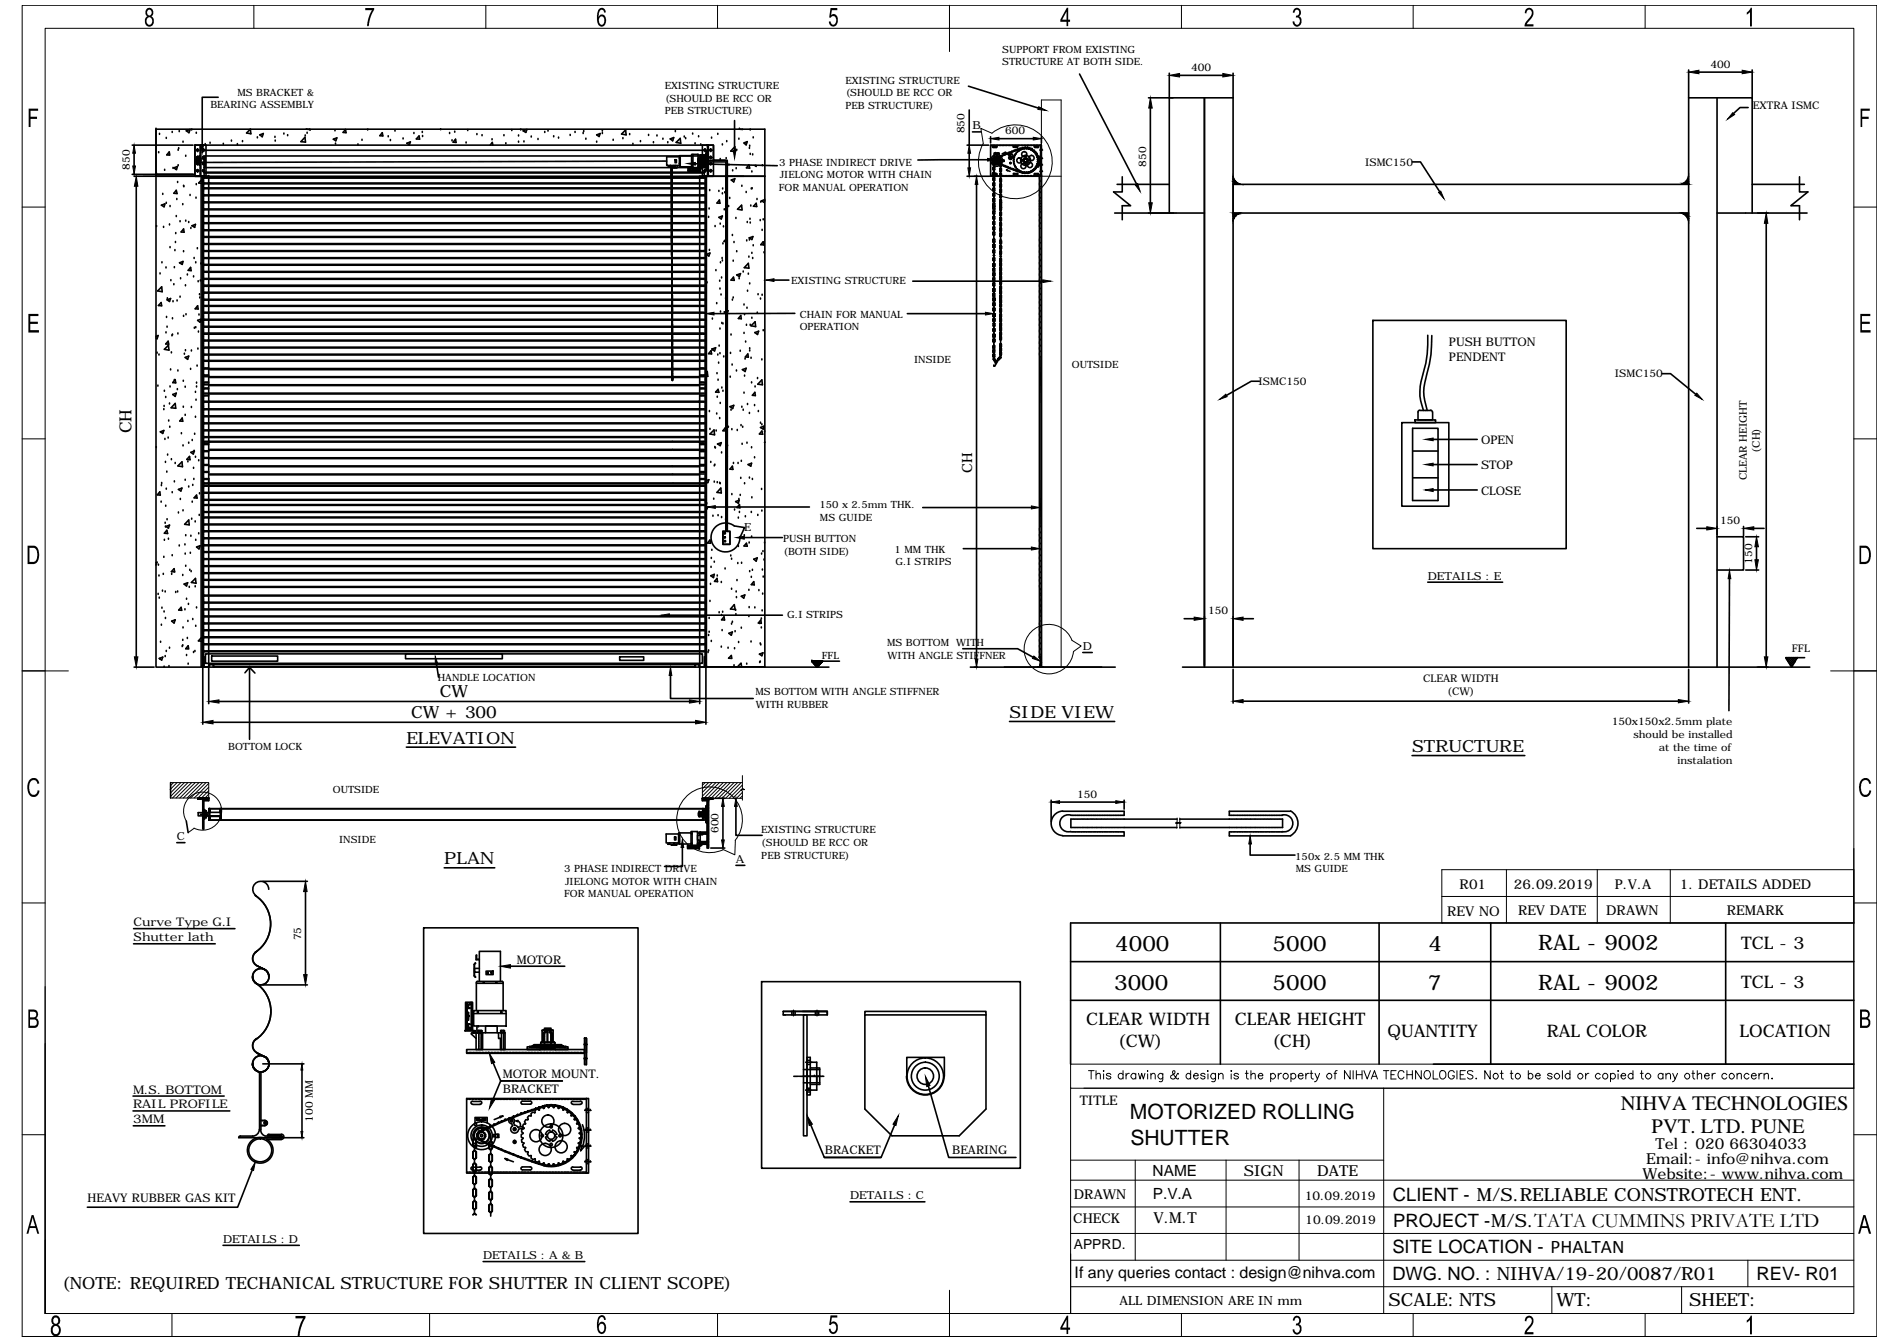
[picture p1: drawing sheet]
<svg xmlns="http://www.w3.org/2000/svg" width="297mm" height="210mm" viewBox="0 0 297 210" stroke-linecap="round" stroke-linejoin="round" font-family="sans-serif">
<defs><g id="words">
<g font-size="3.3">
<text x="174.6" y="148.8">4000</text>
<text x="199.3" y="148.8">5000</text>
<text x="223.7" y="148.9">4</text>
<text x="240.9" y="148.7">RAL - 9002</text>
<text x="174.5" y="154.9">3000</text>
<text x="199.3" y="154.9">5000</text>
<text x="223.6" y="154.9">7</text>
<text x="240.9" y="155">RAL - 9002</text>
<text x="176.9" y="175.2">MOTORIZED ROLLING</text>
<text x="177" y="179.2">SHUTTER</text>
</g>
<g font-size="3.2">
<text x="253.8" y="173.7">NIHVA TECHNOLOGIES</text>
<text x="258.6" y="177.4">PVT. LTD. PUNE</text>
</g>
<g font-size="2.9">
<text x="218.1" y="187.9">CLIENT - M/S.RELIABLE CONSTROTECH ENT.</text>
<text x="218" y="196.2">SITE LOCATION - PHALTAN</text>
<text x="218.1" y="192.1">PROJECT -M/S.TATA CUMMINS PRIVATE LTD</text>
<text x="218" y="200.3">DWG. NO. : NIHVA/19-20/0087/R01</text>
<text x="275" y="200.3">REV- R01</text>
</g>
<g font-size="2.8">
<text x="217.4" y="204.5">SCALE: NTS</text>
<text x="243.7" y="204.5">WT:</text>
<text x="264.5" y="204.5">SHEET:</text>
</g>
<g font-size="2.7">
<text x="272.6" y="148.5">TCL - 3</text>
<text x="272.6" y="154.6">TCL - 3</text>
<text x="170.1" y="160.5">CLEAR WIDTH</text>
<text x="193.3" y="160.5">CLEAR HEIGHT</text>
<text x="175" y="163.8">(CW)</text>
<text x="199.2" y="163.9">(CH)</text>
<text x="217.3" y="162.4">QUANTITY</text>
<text x="242.2" y="162.4">RAL COLOR</text>
<text x="272.4" y="162.2">LOCATION</text>
</g>
<g font-size="2.6">
<text x="20.6" y="67.8" transform="rotate(-90 20.6 67.8)">CH</text>
<text x="64.4" y="112.3">CW + 300</text>
<text x="68.9" y="109.1">CW</text>
<text x="158.1" y="112.4">SIDE VIEW</text>
<text x="63.6" y="116.4">ELEVATION</text>
<text x="221.1" y="117.7">STRUCTURE</text>
<text x="69.6" y="135.3">PLAN</text>
<text x="9.7" y="201.8">(NOTE: REQUIRED TECHANICAL STRUCTURE FOR SHUTTER IN CLIENT SCOPE)</text>
</g>
<text font-size="2.5" x="168.3" y="200.1">If any queries contact : design@nihva.com</text>
<g font-size="2.4">
<text x="259.2" y="179.9">Tel : 020 66304033</text>
<text x="180.5" y="184.1">NAME</text>
<text x="194.8" y="184.1">SIGN</text>
<text x="206.2" y="184.1">DATE</text>
<text x="257.2" y="184.5">Website:- www.nihva.com</text>
<text x="257.8" y="182.3">Email:- info@nihva.com</text>
<text x="180.5" y="187.7">P.V.A</text>
<text x="180.6" y="191.5">V.M.T</text>
</g>
<g font-size="2.2">
<text x="152.2" y="74" transform="rotate(-90 152.2 74)">CH</text>
<text x="168.1" y="195.5">APPRD.</text>
</g>
<g font-size="2.1">
<text x="226.6" y="143.3">REV NO</text>
<text x="228.6" y="139.1">R01</text>
<text x="237.1" y="139.1">26.09.2019</text>
<text x="237.7" y="143.3">REV DATE</text>
<text x="251.5" y="143.3">DRAWN</text>
<text x="252.9" y="139.1">P.V.A</text>
<text x="263.1" y="139.1">1. DETAILS ADDED</text>
<text x="270.4" y="143.3">REMARK</text>
<text x="169.1" y="173">TITLE</text>
<text x="168.1" y="191.4">CHECK</text>
<text x="168.1" y="187.7">DRAWN</text>
</g>
<text font-size="2" x="175.3" y="204.2">ALL DIMENSION ARE IN mm</text>
<g font-size="1.9">
<text x="226.9" y="54.2">PUSH BUTTON</text>
<text x="226.9" y="56.5">PENDENT</text>
<text x="231.9" y="69.5">OPEN</text>
<text x="231.9" y="73.5">STOP</text>
<text x="231.9" y="77.5">CLOSE</text>
<text x="20.9" y="145">Curve Type G.I</text>
<text x="20.9" y="147.3">Shutter lath</text>
<text x="80.9" y="150.9">MOTOR</text>
<text x="20.8" y="171.2">M.S. BOTTOM</text>
<text x="20.8" y="173.5">RAIL PROFILE</text>
<text x="78.7" y="168.7">MOTOR MOUNT.</text>
<text x="78.7" y="171">BRACKET</text>
<text x="20.9" y="175.8">3MM</text>
<text x="129.2" y="180.7">BRACKET</text>
<text x="149.1" y="180.7">BEARING</text>
<text x="13.7" y="188.2">HEAVY RUBBER GAS KIT</text>
<text x="204.3" y="187.8">10.09.2019</text>
<text x="204.4" y="191.6">10.09.2019</text>
</g>
<g font-size="1.7">
<text x="186.5" y="11.1">400</text>
<text x="267.8" y="10.6">400</text>
<text x="274.5" y="17.1">EXTRA ISMC</text>
<text x="151" y="20.9" transform="rotate(-90 151 20.9)">850</text>
<text x="152.3" y="20.3">B</text>
<text x="157.4" y="21">600</text>
<text x="20.3" y="26.6" transform="rotate(-90 20.3 26.6)">850</text>
<text x="179.5" y="26.1" transform="rotate(-90 179.5 26.1)">850</text>
<text x="213.7" y="25.9">ISMC150</text>
<text x="252.9" y="59.1">ISMC150</text>
<text x="197.1" y="60.3">ISMC150</text>
<text x="275.5" y="70.9" transform="rotate(-90 275.5 70.9)">(CH)</text>
<text x="273.5" y="75.2" transform="rotate(-90 273.5 75.2)">CLEAR HEIGHT</text>
<text x="116.5" y="83.1">E</text>
<text x="269.3" y="82">150</text>
<text x="274.4" y="88.3" transform="rotate(-90 274.4 88.3)">150</text>
<text x="223.6" y="90.8">DETAILS : E</text>
<text x="169.5" y="101.8">D</text>
<text x="189.2" y="96.2">150</text>
<text x="222.8" y="106.7">CLEAR WIDTH</text>
<text x="280.6" y="102.1">FFL</text>
<text x="226.6" y="108.7">(CW)</text>
<text x="252.4" y="113.4">150x150x2.5mm plate</text>
<text x="255.8" y="115.5">should be installed</text>
<text x="259.8" y="117.5">at the time of</text>
<text x="262.7" y="119.6">instalation</text>
<text x="168.7" y="124.9">150</text>
<text x="27.7" y="131.5">C</text>
<text x="112.5" y="130.4" transform="rotate(-90 112.5 130.4)">600</text>
<text x="115.2" y="135.1">A</text>
<text x="47.2" y="147.2" transform="rotate(-90 47.2 147.2)">75</text>
<text x="49" y="175.6" transform="rotate(-90 49 175.6)">100 MM</text>
<text x="133.1" y="187.7">DETAILS : C</text>
<text x="34.9" y="194.5">DETAILS : D</text>
<text x="75.6" y="197.1">DETAILS : A &amp; B</text>
</g>
<g font-size="1.6">
<text x="156.9" y="8.3">SUPPORT FROM EXISTING</text>
<text x="156.9" y="10.2">STRUCTURE AT BOTH SIDE.</text>
<text x="32.9" y="17">BEARING ASSEMBLY</text>
<text x="37.2" y="15">MS BRACKET &amp;</text>
<text x="104.1" y="14">EXISTING STRUCTURE</text>
<text x="104.1" y="17.9">PEB STRUCTURE)</text>
<text x="104.1" y="15.9">(SHOULD BE RCC OR</text>
<text x="132.4" y="13.1">EXISTING STRUCTURE</text>
<text x="132.4" y="17.1">PEB STRUCTURE)</text>
<text x="132.4" y="15.1">(SHOULD BE RCC OR</text>
<text x="122" y="29.8">FOR MANUAL OPERATION</text>
<text x="122" y="25.9">3 PHASE INDIRECT DRIVE</text>
<text x="122.1" y="27.9">JIELONG MOTOR WITH CHAIN</text>
<text x="123.9" y="44.4">EXISTING STRUCTURE</text>
<text x="125.2" y="49.7">CHAIN FOR MANUAL</text>
<text x="125.2" y="51.7">OPERATION</text>
<text x="143.1" y="56.8">INSIDE</text>
<text x="167.9" y="57.6">OUTSIDE</text>
<text x="128.3" y="79.5">150 x 2.5mm THK.</text>
<text x="128.4" y="81.5">MS GUIDE</text>
<text x="122.6" y="84.8">PUSH BUTTON</text>
<text x="122.7" y="86.8">(BOTH SIDE)</text>
<text x="140.1" y="86.6">1 MM THK</text>
<text x="140.2" y="88.5">G.I STRIPS</text>
<text x="123.2" y="96.7">G.I STRIPS</text>
<text x="138.9" y="101.2">MS BOTTOM WITH</text>
<text x="68.5" y="106.6">HANDLE LOCATION</text>
<text x="128.7" y="103.2">FFL</text>
<text x="139" y="103.1">WITH ANGLE STIFFNER</text>
<text x="118.3" y="108.8">MS BOTTOM WITH ANGLE STIFFNER</text>
<text x="118.4" y="110.8">WITH RUBBER</text>
<text x="35.7" y="117.3">BOTTOM LOCK</text>
<text x="52.1" y="124.1">OUTSIDE</text>
<text x="119.2" y="130.5">EXISTING STRUCTURE</text>
<text x="53.1" y="132">INSIDE</text>
<text x="88.3" y="136.6">3 PHASE INDIRECT DRIVE</text>
<text x="119.2" y="132.4">(SHOULD BE RCC OR</text>
<text x="119.2" y="134.4">PEB STRUCTURE)</text>
<text x="202.8" y="134.6">150x 2.5 MM THK</text>
<text x="202.9" y="136.5">MS GUIDE</text>
<text x="88.3" y="140.4">FOR MANUAL OPERATION</text>
<text x="88.5" y="138.5">JIELONG MOTOR WITH CHAIN</text>
</g>
</g></defs>
<!-- layer: 0 -->
<g fill="none" stroke="#000" stroke-width=".25">
<path d="M34.2 15.2h-2.5v7.4M115 18.9v4.6M151.6 13.5l11 3.4M169 11.6l9 17.2M179.8 15.3h13.3M180.1 16.9v14.8M183.1 11.5v21.8M184.7 11.8h6.8M188.6 15.3v89.1M193.1 11.5v92.9M264.4 11v93.4M264.4 15.3h10"/>
<path d="M266 11.3h6.8M268.9 15.3v89.1M273.7 16.8h-1.2l-1.1 1M274.4 11v22.3M20.7 22.7h9.5M20.7 27.3h9.5M21 24v2M24.4 20.2h.1M24.4 27.6h.1M24.4 20.2v7.1h6.1v-4.6h81.2v2.4h2.2v2.5h5.9h-95.4M24.5 27.2h.1M24.5 35.5h.1"/>
<path d="M24.8 23.9h.1M25 21h.1M25.3 32.1l.5-.2-.1 .5zM25.5 30.4h.1M25.6 35.6h.1M25.8 26.7h.1M26 21.7h.1M26 31.8h.1M26.5 23.8l.1 .5-.5-.1zM26.5 35.2h.1M26.6 38.8h.1M26.6 32.3h.1"/>
<path d="M27 20.7h.1M27.1 26.4h.1M27.2 26.3l.6-.2-.2 .5zM27.4 39.2h.1M27.5 38h.1M27.5 36.6h.1M27.6 33.9h.1M27.6 29.8l.1 .5h-.5zM27.7 31.2h.1M27.8 28.6h.1M27.9 25.9h.1M27.9 23.5h.1"/>
<path d="M28 23.3h.1M28.1 20.6h.1M28.2 34.7h.1M28.6 32h.1M28.7 22.3h.1M28.7 39.4h.1M28.7 29.2h.1M28.7 35.8l.1 .6-.4-.1zM28.8 29.2h.1M29.1 24.5h.1M29.1 34.6h.1M29.2 20.5l.6-.2-.2 .5z"/>
<path d="M29.5 34.8h.1M29.8 30.6h.1M29.9 35.8h.1M30 20.3h.1M30.1 35.3l.5-.2-.1 .5zM30.5 22.7h1.8v4.9h-1.8zM30.7 31h.1M30.7 25.1h.2M30.7 20.9h.1M30.7 28.9h.1M30.7 23.5h.2M30.7 24.7h.2"/>
<path d="M30.7 26.7h.2M30.7 25.6h.2M30.9 25.4h.4M30.9 38.9h.1M30.9 24.7h.1M30.9 26.7v.1M30.9 25.6h.1M30.9 25.7h.4M30.9 23.5h.1M30.9 23.3v.1M30.9 23.6v.1M30.9 24.5v1.3"/>
<path d="M30.9 26.5v.2M30.9 26.8v.2M30.9 24.6h.3M31 23.5h.2M31 24.7h.2M31 26.7h.2M31 25.6h.2M31 25.1h.2M31.2 24.6h.2M31.2 24.4h.1v1.5h-.1zM31.2 24.8h-.3v.7h.3M31.2 24.7h.1"/>
<path d="M31.2 24.5h.1M31.2 25.6h.1M31.2 25.8h.1M31.2 25.1h.1M31.3 22.7v4.9M31.3 25.7h.1M31.3 25.1h.2M31.5 22.7v4.9M31.5 28.2l-.4 .4 .4 .1M31.5 27.6v76.8M31.7 23.5h.1M31.7 24.7h.1"/>
<path d="M31.7 26.7h.1M31.7 25.6h.1M31.8 37.6h.1M31.8 27.6v76.8M31.8 26.7l.1 .1M31.9 23.3v.1M31.9 23.5h-.1M31.9 23.6v.1M31.9 24.5v.1M31.9 24.6l-.1 .1M31.9 24.7v.1M31.9 25.6h-.1"/>
<path d="M31.9 25.7v.1M31.9 26.5v.2M31.9 26.8v.2M31.9 28.1v.2M31.9 28.4v.2M31.9 28.8v.2M31.9 29.1v.3M31.9 29.5v.2M31.9 29.8v.3M31.9 30.2v.3M31.9 30.6v.2M31.9 30.9v.3"/>
<path d="M31.9 31.3v.2M31.9 31.7v.2M31.9 32v.2M31.9 32.4v.2M31.9 32.8v.2M31.9 33.1v.2M31.9 33.5v.2M31.9 33.8v.3M31.9 34.2v.2M31.9 34.5v.3M31.9 34.9v.2M31.9 35.2v.3"/>
<path d="M31.9 35.6v.2M31.9 36v.2M31.9 36.4v.2M31.9 36.7v.2M31.9 37.1v.2M31.9 37.4v.3M31.9 37.8v.2M31.9 38.1v.3M31.9 38.5v.2M31.9 38.8v.3M31.9 39.2v.2M31.9 39.6v.2"/>
<path d="M31.9 39.9v.3M31.9 24.7h.2M31.9 26.7h.2M31.9 25.6h.2M32 24.4h78.4v1.8h-78.4zM32 25.6h.1M32 24.9h-1.3v.5h1.3M32 27.1h78.3M32 27h78.3v.6M32 26.1v1.5M32.1 22.6h.1M32.1 25h-.1"/>
<path d="M32.1 24.4v1.8M32.2 27.8h-.2v.1h.2M32.2 39.2h-.2v.2h.2M32.2 38.1h-.2v.2h.2M32.2 37h-.2v.2h.2M32.2 36h-.2v.1h.2M32.2 34.9h-.2v.1h.2M32.2 33.8h-.2v.1h.2M32.2 32.7h-.2v.1h.2M32.2 31.6h-.2v.1h.2M32.2 30.5h-.2v.1h.2M32.2 29.4h-.2v.1h.2"/>
<path d="M32.2 28.6h-.2v.2h.2M32.3 39.4h.1M32.3 38.3h.1M32.3 38.1h.1M32.3 37.2h.1M32.3 37h.1M32.3 36.1h.1M32.3 36h.1M32.3 35h.1M32.3 34.9h.1M32.3 33.9h.1M32.3 33.8h.1"/>
<path d="M32.3 32.8h.1M32.3 32.7h.1M32.3 31.7h.1M32.3 31.6h.1M32.3 30.6h.1M32.3 30.5h.1M32.3 29.5h.1M32.3 29.4h.1M32.3 39.2h.1M32.3 28.8h.1M32.3 28.6h.1M32.3 27.9h.1"/>
<path d="M32.3 27.8h.1M32.5 39.4h77.3M32.5 38.3h77.3M32.5 38.1h77.3M32.5 37.2h77.3M32.5 37h77.3M32.5 36.1h77.3M32.5 36h77.3M32.5 35h77.3M32.5 34.9h77.3M32.5 33.9h77.3M32.5 33.8h77.3"/>
<path d="M32.5 32.8h77.3M32.5 32.7h77.3M32.5 31.7h77.3M32.5 31.6h77.3M32.5 30.6h77.3M32.5 30.5h77.3M32.5 29.5h77.3M32.5 29.4h77.3M32.5 39.2h77.3M32.5 28.8h77.3M32.5 28.6h77.3M32.5 27.9h77.3"/>
<path d="M32.5 27.8h77.3M32.7 27.6h.1M32.7 27.6h-.8v.3M32.7 27.6v76.4M32.8 28.6h.1M32.9 22.4h.1M35 22.6h.1M36.2 22.1h.1M37.2 22.6h.1M38 22.2h.1M38.6 20.8l.6-.6 .1 .7zM40.3 21.6h.1"/>
<path d="M40.7 21.1l.5-.2-.1 .5zM43.1 21.5h.1M43.1 22.1h.1M44.5 21h.1M45 21.2h.1M47.8 21.5v.8l-.7-.1zM47.8 21.3h.1M48 20.2h.5M48.1 20.9h.1M48.6 20.4h.1M52.2 21.8l.5-.2-.1 .4zM52.5 20.5h.1"/>
<path d="M52.5 22.5h.1M54.1 20.3l.1 .5-.5-.1zM56 22.7h.1M56.7 22h.1M57.6 20.3h.1M59.9 20.8v.5l-.4-.1zM60.8 21.4h.1M61.1 22h.1M61.8 20.5h.1M63.1 21.7h.1M63.7 22.4l.6-.2-.2 .5zM64.8 20.9h.1"/>
<path d="M65.6 21.3l.1 .5-.5-.1zM66.1 20.7h.1M66.2 21.4h.1M69 20.3h.1M70.4 20.9h.1M70.8 22h.1M71.2 20.7h.1M71.3 21.8l.1 .5h-.4zM73 22.4h.1M73.2 20.4h.1M74.7 21.1h.1M75.5 21.2h.1"/>
<path d="M76.8 22.7l.3-.4 .1 .4M77 21.9h.1M78.9 21.2h.1M79.2 22.5h.1M80.1 20.4h.1M81.2 21.3h.1M81.2 22.3h.1M81.5 20.3h.1M81.9 20.5l.6-.2-.2 .4zM82 22.2h.1M83.2 21.4h.1M84.2 21.8h.1"/>
<path d="M85.3 20.7h.1M85.8 20.5h.1M86.7 21.4h.1M87.5 21.6h.1M89.3 21.2h.1M90 20.7h.1M91.3 20.9h.1M91.4 20.6h.1M91.7 21.8h.1M93.4 22.3h.1M93.4 21.1l.6-.2-.2 .5zM94.3 20.5h.1"/>
<path d="M94.3 20.9h.1M96 22h.1M97.3 21l.7-.7v.8zM97.5 21.7h.1M98.6 21.1h.1M99.1 22.6h.1M100.3 22.2h.1M101.6 21.2h.1M102.3 22.3h.1M102.9 21.3h.1M103.8 21.8h.1M104.4 25.2l-72.5 .2v.2"/>
<path d="M104.6 22.3h.1M104.9 25.9v.2h-.3h.4v-.2M104.9 21.7l.6-.2-.2 .5zM105.2 26.1h.1M105.2 26.1l.1 .1zM105.4 26.1h.1M105.5 25.9v.3h.3v-.3M105.5 26.1h.1M105.7 25h.2v.5h-.2zM105.7 20.6h.1M105.8 25.1h.1M105.8 25.3h.1"/>
<path d="M105.9 22.3l.6-.6 .1 .7zM106 26.2h-.7h.7M106 26.2l.1-.1zM106.4 24.5h-2v1.4h2M106.5 24.8h.1M106.5 25.6h.1M106.5 24.4v1.7M107.1 21.4h.1M107.4 21.7h.1M107.7 26.4h1.9M107.8 26.7h1.7zM107.9 26.5v.2z"/>
<path d="M108 26.6v.1zM108 26.7h.1M108.1 26.5l.1 .2zM108.3 24.2h1v2.1h-1zM108.3 24.4h-1.9v1.7h1.9M108.4 24.5h.1M108.4 25.2v.1zM108.4 26h.1M108.4 26.6l.1 .1zM108.5 21h.1M108.5 26.6v.1zM108.5 24.2v2.1"/>
<path d="M108.6 26.6h.1M108.6 26.6v.1v-.1M108.6 26.6l.1 .1zM108.7 26.6v.1zM108.8 26.6v.1zM108.8 22.5h.1M108.8 26.6l.1 .1zM108.9 25.6l12.8 .3M109.1 26.5l.1 .2zM109.3 26.7h.1M109.3 26.6v.1zM109.3 26h.1"/>
<path d="M109.3 26.1h.4M109.4 21.4h.1M109.4 26.5v.2zM109.4 24.8v.6zM109.4 25h.1M109.4 24.9v.5M109.4 25.3h.1M109.5 24.8l-.1 .2h.2M109.6 24.9h-.3v.4h.3M109.6 27.6h.8v.3M109.6 27.6v76.8h20.2M109.6 26.4v.4"/>
<path d="M109.6 25.8v.1M109.6 24.3v.1M109.6 26.2h.1h-.1v.6zM109.6 26.4h-1.9v.4h1.9M109.6 26.8h.1M109.6 25.8h.2M109.6 24.3h.2M109.6 24.9h.1M109.6 25.3h.1M109.6 24.3v.2h.1M109.6 25.7v.3M109.6 26h.1"/>
<path d="M109.6 25.7h.1M109.6 24.3h.1M109.6 25.7v.1M109.6 24.2v.1M109.6 25h.1M109.6 25.3h-.2l.1 .2M109.6 25.4h.7M109.7 26.3h.1M109.7 22.7h.1M109.7 24.8h-.4v.7h.4M109.7 26.4h.1M109.7 26.2h.1"/>
<path d="M109.7 26.1h1.1M109.7 25.7h1.1M109.8 24.9h.1M109.8 25.3h.1M109.8 25.9l-.2 .1M109.8 24.5h-.2M109.8 39.4h.2M109.8 38.3h.2M109.8 38.1h.2M109.8 37.2h.2M109.8 37h.2M109.8 36.1h.2"/>
<path d="M109.8 36h.2M109.8 35h.2M109.8 34.9h.2M109.8 33.9h.2M109.8 33.8h.2M109.8 32.8h.2M109.8 32.7h.2M109.8 31.7h.2M109.8 31.6h.2M109.8 30.6h.2M109.8 30.5h.2M109.8 29.5h.2"/>
<path d="M109.8 29.4h.2M109.8 39.2h.2M109.8 28.8h.2M109.8 28.6h.2M109.8 27.9h.2M109.8 27.8h.2M109.9 25.8h.1M109.9 25.9h.1M109.9 24.3h.1M109.9 24.5h.1M109.9 24.9h.1M109.9 25.3h.1"/>
<path d="M110 24.2v-1.5h1.7v4.9h-1.7v-1.4M110 25.8h.1M110 25.9h.1M110 24.3h.1M110 24.5h.1M110 24.9h.2M110 25.3h.2M110.1 27.8h.2v.1h-.2M110.1 28.6h.2v.2h-.2M110.1 39.2h.2v.2h-.2M110.1 38.1h.2v.2h-.2M110.1 37h.2v.2h-.2"/>
<path d="M110.1 36h.2v.1h-.2M110.1 34.9h.2v.1h-.2M110.1 33.8h.2v.1h-.2M110.1 32.7h.2v.1h-.2M110.1 31.6h.2v.1h-.2M110.1 30.5h.2v.1h-.2M110.1 29.4h.2v.1h-.2M110.1 26.1l-.3 .3-.1-.1M110.2 25.8h.1M110.2 25.9h.1M110.2 24.3h.1M110.2 24.5h.1"/>
<path d="M110.2 26.7h.1M110.2 24.9h.1M110.2 25.3h.1M110.3 24.8h-.8v.2h.1v-.1h.7h-.7M110.3 25.4h-.7v-.1h-.1v.2h.8M110.3 24.7l.1-.1v1h-.1zM110.3 25.1h-.9h.9M110.3 24.9h.5M110.3 25.8h.1M110.3 25.9h.1M110.3 24.3h.1M110.3 24.5h.1"/>
<path d="M110.3 24.4v1.8M110.3 24.9h.1M110.3 25.3h.1M110.4 24.6h.1v1h-.1M110.4 26.7v.1M110.4 23.3v.1M110.4 23.5h-78.5M110.4 23.6v.1M110.4 26.5v.2M110.4 26.8v.2M110.4 28.1v.2M110.4 28.4v.2"/>
<path d="M110.4 28.8v.2M110.4 29.1v.3M110.4 29.5v.2M110.4 29.8v.3M110.4 30.2v.3M110.4 30.6v.2M110.4 30.9v.3M110.4 31.3v.2M110.4 31.7v.2M110.4 32v.2M110.4 32.4v.2M110.4 32.8v.2"/>
<path d="M110.4 33.1v.2M110.4 33.5v.2M110.4 33.8v.3M110.4 34.2v.2M110.4 34.5v.3M110.4 34.9v.2M110.4 35.2v.3M110.4 35.6v.2M110.4 36v.2M110.4 36.4v.2M110.4 36.7v.2M110.4 37.1v.2"/>
<path d="M110.4 37.4v.3M110.4 37.8v.2M110.4 38.1v.3M110.4 38.5v.2M110.4 38.8v.3M110.4 39.2v.2M110.4 39.6v.2M110.4 39.9v.3M110.4 25.8h.1M110.4 25.9h.1M110.4 24.3h.1M110.4 24.5h.1"/>
<path d="M110.4 23.5h.2M110.4 26.7h.2M110.5 24.9h.1M110.5 25.3h.1M110.5 27.6v76.8M110.6 25.8h.1M110.6 25.9h.1M110.6 24.3h.1M110.6 24.5h.1M110.6 27.6v-.1h.2v-4.7l-.2-.1h.3v4.9M110.6 23.9v1.2v-1.1l-.1 .2v1.9l.1 .1v-1.1v1.3M110.6 23.9h.1"/>
<path d="M110.6 23.8h.1M110.6 23.7h.2v2.9h-.2zM110.6 26.4h.1M110.6 23.8v.1M110.6 24.9h.1M110.6 25.3h.1M110.6 39.8l.6-.2-.2 .5zM110.7 25.1l.1 1.5M110.7 25.8h.2M110.7 25.9h.2M110.7 24.3h.2M110.7 24.5h.2"/>
<path d="M110.7 24.9h.2M110.7 25.3h.2M110.8 23.7l-.1 1.4M110.8 22.7v4.9M110.8 24.5h-.7v.2h-.4M110.8 24.2h-1.1v2.2M110.9 22.7v4.9M111 34h.1M111 32.7h.1M111.1 39.2h.1M111.1 23.5h.2M111.1 24.7h.2"/>
<path d="M111.1 26.7h.2M111.1 25.6h.2M111.1 29.8h.1M111.3 23.3v.1M111.3 23.5h.1M111.3 23.6v.1M111.3 24.5v.1M111.3 24.6v.1M111.3 24.7v.1M111.3 25.4v.2M111.3 25.6h.1M111.3 25.7v.1"/>
<path d="M111.3 26.5v.2M111.3 26.8v.2M111.3 26.7v.1M111.4 23.5h.1M111.4 24.7h.1M111.4 26.7h.1M111.4 25.6h.1M111.4 21.6h.1M112 35.5h.1M112.4 21h.1M112.6 30h.1M112.6 34l.5-.2-.2 .5z"/>
<path d="M112.6 31.3l.1 .5h-.4zM112.8 25h.1M112.8 35.1h.1M113.1 22.7h.1M113.1 30.3h.1M113.2 29.6h.1M113.2 38.2h.1M113.3 35.5h.1M113.4 32.8h.1M113.5 30.2h.1M113.7 27.6h.1M113.7 37.5l-.3 .3h.3"/>
<path d="M113.7 32.3h-.1M113.7 24.8h.1M113.8 22.2h.1M113.9 27.6v55.6h.4v2h-1.1v-2h.5v-55.6h-3.1v76.8M114.1 32.3h.1M114.1 25.9h.1M114.3 31.1h.1M114.5 28.2l.6-.2-.2 .5zM114.7 36.9h.1M114.7 26.7h.1M114.9 38h.1M115.1 23v.7h-.7z"/>
<path d="M115.2 34.2h.1M115.3 26.4h.1M115.4 23.5h.1M115.4 39.4h.1M115.7 21.8h.1M115.8 20.2h.1M115.8 20.2h.4M116.1 32.1l.1 .8-.7-.1zM116.2 29.2h.1M116.5 22.4l.5-.2-.2 .5zM116.8 30.1h.1M116.9 37.7h.1"/>
<path d="M117 34.8h.1M117.3 25.8l.1 .5h-.5zM117.3 37.2l.6-.2-.2 .5zM117.3 23.2h.1M117.3 37.6h.1M117.4 22.9h.1M117.4 34.3h.1M117.5 20.3h.1M117.5 24.2h.1M117.5 34.9h.1M117.6 32.2h.1M117.6 29.6h.1"/>
<path d="M117.7 26.9h.1M117.7 39.7h.1M117.8 29.5h.1M117.9 24.2h.1M117.9 21.6h.1M117.9 38.5h.1M118.3 26h.1M118.4 26.1h.1M118.4 31.8l.1 .5h-.5zM118.5 31.2h.1M119 34.5h.1M119.1 31.7h.1"/>
<path d="M119.3 36.1h.1M119.4 25.9h.1M119.5 34.4h.1M119.5 37.8l.1 .5h-.5zM119.6 39.6h.1M119.8 31.2l-.5 .2 .4 .3 .1-.3M152.3 20.6h1.3M154.6 25h-10.9M155.1 27.5h.3M155.1 22.8h.3M155.5 22.8l-.1 .2 .1 .1M155.5 27.5h.3"/>
<path d="M155.5 22.8h.3M155.5 22.9h.5M155.5 23.1h.5M155.6 38.8v.3M155.7 24.1h.7zM155.8 24v.1zM155.8 25.1h.1M155.8 25.2h.1M155.9 25h.1M155.9 25.1v.1M155.9 25.2v.1M155.9 24h.1"/>
<path d="M155.9 25.3h.1M155.9 24.8a20.9 20.9 0 0 1 4.7-1.7 2.01 2.01 0 0 1 2 2.3 2.01 2.01 0 0 1-2.4 1.7M155.9 24.8a.32 .32 0 0 0 0 .6M155.9 25v.1M155.9 24l.1 .1zM155.9 24.9h.1M155.9 25.4l2.1 1 2.2 .7M155.9 24.9a.28 .28 0 0 0 0 .4M156 25.3h.1M156 25.4l4.2 1.6M156 27.5h.3M156 22.8h.3"/>
<path d="M156 22.8l.1 .2-.1 .1M156 27.2l.1 .1-.1 .1M156 24.9h.1M156 27.2h-.5l-.1 .1 .1 .1h.5M156.1 25.3h-.1M156.1 24.9h.1M156.1 24.9h-.1l-.1 .1M156.1 25.3h.1M156.1 24l.1 .1zM156.1 24.8h.1M156.1 25.5h.1M156.2 25.3h-.1"/>
<path d="M156.2 24.9v.1M156.2 24.9h.1M156.2 24h.1M156.2 25.3h.1M156.3 25.3h-.1M156.3 24v.1zM156.3 25v-.1v.1M156.3 25.2h.1M156.3 25.1h.1M156.3 25.2v.1M156.3 25v.1M156.3 24h.1"/>
<path d="M156.3 25.1v.1M156.4 24.7h.1M156.4 25.6h.1M156.5 24.3v-.4h-.8v.4M156.5 27.5h.3M156.5 22.8h.3M156.7 24.5h.1M156.7 25.7h.1M156.7 39v.3M156.9 24.4h.1M156.9 25.9h.1M156.9 27.5h.4"/>
<path d="M156.9 22.8h.4M157 25h.2v.3h-.2M157.1 25v.3M157.2 24.3h.1M157.2 26h.1M157.3 23.9h.2h-.2zM157.3 23.9l-.4 .2M157.4 24.2h.1M157.4 26.1h.1M157.4 27.5h.3M157.4 22.8h.3M157.6 26.6l.2 .1z"/>
<path d="M157.6 24.1h.1M157.6 26.1h.1M157.8 26.7l.4 .1M157.9 24h.1M157.9 26.3h.1M157.9 27.5h.3M157.9 22.8h.3M158 24.3l-.1-.1 .1-.2h.1l.1 .5M158.1 24.5l-.1 .3 .1 .1 .2 .1 .2-.3h.3M158.1 24.3v.2M158.2 23.9h.1M158.2 26.4h.1"/>
<path d="M158.2 24.4l.3 .2 .2-.1M158.4 24.2l.1-.1zM158.4 27.5h.3M158.4 22.8h.3M158.4 24.1l.2 .3M158.5 23.8h.1M158.5 26.5h.1M158.7 23.7h.1M158.7 26.6h.1M158.7 22.8l-.1 .2 .1 .1M158.8 22.9h.5M158.8 25.3l-.1 .3h.1"/>
<path d="M158.8 24.9v.1M158.8 27.1l-.1 .1 .1 .1M158.8 25h-.1v.2l.1 .1M158.8 27.4h.5M158.8 27.2h.5M158.8 25.6h.1M158.8 24.7h-.1l.1 .3M158.8 25.6v.1v.2h.2M158.9 27.5h.3M158.9 22.8h.3M158.9 25.9h.1M158.9 23.6h.1"/>
<path d="M158.9 26.7h.1M158.9 24.3h.1M159 24.4h-.2v.1v.1v-.1M159 25.9l-.1 .1 .1 .2h.1l.1 .2h.1M159.1 26.2h.1M159.1 24v.1M159.1 23.5h.1M159.1 26.7h.1M159.3 27.1l.1 .1-.1 .1M159.3 26.4h.1M159.3 22.8l.1 .2-.1 .1h-.5M159.3 23.9l-.1-.1-.1 .3h-.1l-.1 .1 .1 .1"/>
<path d="M159.3 23.8h.1M159.3 26.4v.2l.1 .1h.2M159.3 27.5h.4M159.3 22.8h.4M159.4 23.4h.1M159.4 26.8h.1M159.5 26.6h.1M159.5 23.6h.1M159.6 23.7l-.2-.1-.1 .1v.1M159.6 26.7l.1 .2 .1-.1M159.6 23.4h.1M159.6 26.9h.1"/>
<path d="M159.9 26.8l.2 .2v-.1M159.9 23.5l-.2-.1-.1 .2M159.9 23.3h.1M159.9 27h.1M159.9 27.5h.2M159.9 22.8h.2M160.1 23.2h.1M160.1 23.3h.1M160.1 23.4l-.2-.1-.1 .1M160.1 27.1h.1M160.2 23.2a1.97 1.97 0 0 1 2.4 1.9 1.97 1.97 0 0 1-2.4 1.9M160.2 23.2l-2.5 .9-1.8 .8"/>
<path d="M160.2 26.9v.1l.2 .1v-.1M160.2 25.2l.3 .3M160.3 25l.1 .1-.1 .1M160.3 27.5h.3M160.3 22.8h.3M160.4 23.2h.1M160.4 26.9h.1M160.4 23.3v-.1h-.2v.2M160.4 23.3h.1M160.5 23.3v-.1l.3 .1M160.5 27v.1l.3-.1-.1 .1h-.2zM160.5 27.1h.1"/>
<path d="M160.5 24.7l-.3 .3M160.5 24.8l.1 .1 .1-.1M160.5 25.5l.1-.1 .1 .1M160.6 23.1h.1M160.7 24.7l.3 .3M160.7 23.3h.1M160.8 26.9h-.1M160.8 27.5h.3M160.8 22.8h.3M160.8 23.3l.1-.1 .2 .2M160.8 27.1h.1M160.9 23.1h.1"/>
<path d="M161 25.2l-.3 .3M161 25l-.1 .1 .1 .1M161 23.3h.1M161.1 26.9l-.1 .1-.1 .1-.1-.1M161.1 23.4l.3-.1v.1M161.1 27.1h.1M161.2 23.2h.1M161.3 27.5h.3M161.3 22.8h.3M161.4 27h.1M161.4 23.5l.1-.1 .2 .1-.1 .1M161.4 26.8v.2l-.3-.1"/>
<path d="M161.4 23.3h.1M161.6 26.9h.1M161.6 23.4h.1M161.7 26.6h-.1M161.7 26.7l-.2 .2-.1-.1M161.7 23.7l.1-.1 .2 .1-.1 .1M161.8 27.5h.3M161.8 22.8h.3M161.8 26.7h.1M161.9 23.8h.1M161.9 26.4h.1M161.9 26.4l.1 .2-.2 .1-.1-.1"/>
<path d="M162 23.9l.1-.1v.3l.3 .1-.1 .1M162 23.7h.1M162 26.6h.1M162 22.8l-.1 .2 .1 .1M162 27.2l-.1 .1 .1 .1M162.1 22.9h.5M162.1 23.1h.5M162.1 27.4h.5M162.1 27.2h.5M162.1 24v.1M162.1 26.2h.1M162.2 26.4h.1"/>
<path d="M162.2 23.9h.1M162.2 27.5h.4M162.2 22.8h.4M162.3 24.3h.1M162.3 25.9h.1M162.3 24.4h.1l.1 .1-.1 .2M162.3 25.9l.1 .1-.3 .2v.2h-.1M162.3 26.2h.1M162.3 24.1h.1M162.4 25.6h.1M162.4 25.6l.1 .1-.1 .2h-.1M162.4 24.9v.1"/>
<path d="M162.4 25.3h.1M162.4 24.7h.2l-.1 .3M162.4 26h.1M162.4 24.3h.1M162.5 25.3l.1 .3h-.2M162.5 25h.1v.2l-.1 .1M162.5 25.8h.1M162.5 24.5h.1M162.5 22.8l.1 .2-.1 .1M162.5 27.2l.1 .1-.1 .1M162.6 25.5h.1M162.6 25.3h.1"/>
<path d="M162.6 25h.1M162.6 24.8h.1M162.6 25.8l.2 .1-.2 .2zM162.7 24.4a1.93 1.93 0 0 1 0 1.4M162.7 27.5h.2M162.7 22.8h.2M162.8 23.5h.3M162.8 24.8h.3M162.8 25.8h.3M162.8 26.8h.3M162.9 22.7h-7.8v4.9h7.8M162.9 22.7h.2v4.9h-.2"/>
<path d="M162.9 27h.2M162.9 24.9h.2M162.9 22.7v4.9M162.9 25.9h.2M162.9 25.7h.2M162.9 26.7h.2M162.9 24.6h.2M162.9 23.6h.2M162.9 23.4h.2M163.1 23.5h.1M163.1 24.8h.1M163.1 25.8h.1"/>
<path d="M163.1 26.8h.1M163.2 25.8h.1M163.2 24.8h.1M163.2 23.5h.1M163.2 26.8h.1M174.5 33.3h14.1M174.9 28.9h8.2M175.7 27.7v2.3h-1.3l2.6 2.2h-1.3v2.2M193.1 27.6a1.59 1.59 0 0 0 1.1 1.2M193.1 33.3h71.3M193.1 28.9h71.3M194.2 33.3a1.59 1.59 0 0 0-1.1 1.3"/>
<path d="M221.1 25.3h1.3l3 4.7M263.2 33.3a1.59 1.59 0 0 1 1.2 1.3M264.4 27.6a1.59 1.59 0 0 1-1.2 1.2M268.9 33.3h14.1M274.4 28.9h8.1M276.6 35v67.8M281.8 27.7v2.3h1.3l-2.7 2.2h1.4v2.2M24.4 52.6l.4-.1-.2 .5-.2-.1M24.6 55.3h.1M24.7 45.5l.6-.6 .1 .8zM24.9 55.6h.1M25.1 42.9h.1"/>
<path d="M25.2 47.4l.1 .5-.5-.1zM25.4 41.1h.1M25.7 54.7l.7-.7 .1 .8zM26 52.1h.1M26 41.9h.1M26.1 49.7h.1M26.2 51.2h.1M26.2 46.9l.5-.2-.2 .5zM26.2 46.8h.1M26.3 53.4l.1 .5-.4-.1zM26.7 57.9h.1M26.8 43.9h.1"/>
<path d="M26.8 55.2h.1M26.9 52.6h.1M27 49.9h.1M27 52.4h.1M27.1 47.2h.1M27.2 44.6h.1M27.3 41.9h.1M27.3 59.5h.1M27.4 59.4l.1 .5h-.4zM27.7 47.1h.1M27.9 52.3h.1M27.9 58.1h.1"/>
<path d="M28.1 41.1l.6-.2-.2 .5zM28.2 46.5h.1M28.3 43.6h.1M28.7 59.7h.1M28.7 49.5h.1M28.9 55.4h.1M29 56l.5-.3-.1 .5zM29 54.9h.1M29 44.7h.1M29.1 49.3h.1M29.3 43h.1M29.8 57.8h.1"/>
<path d="M29.8 41.9l.1 .5-.4-.1zM30 54.9h.1M30.3 43.3h.1M30.4 40.5h.1M30.4 51.4h.1M30.6 51.3h.1M30.6 41.1h.1M30.8 60h.1M30.9 57.3h.1M30.9 47.9l.1 .5-.4-.1zM31 54.6h.1M31 44.1h.1"/>
<path d="M31.1 52h.1M31.2 49.3h.1M31.2 46.1h.1M31.3 46.6h.1M31.4 44h.1M31.5 41.3h.1M31.5 49.9l-.6 .3 .4 .2 .2-.4M31.8 42.3h.1M31.9 40.3v.2M31.9 40.7v.2M31.9 41v.3M31.9 41.4v.2"/>
<path d="M31.9 41.7v.3M31.9 42.1v.3M31.9 42.4v.3M31.9 42.8v.3M31.9 43.2v.2M31.9 43.5v.3M31.9 43.9v.2M31.9 44.3v.2M31.9 44.6v.3M31.9 45v.2M31.9 45.3v.3M31.9 45.7v.3"/>
<path d="M31.9 46v.3M31.9 46.4v.3M31.9 46.8v.2M31.9 47.1v.3M31.9 47.5v.2M31.9 47.9v.2M31.9 48.2v.3M31.9 48.6v.2M31.9 49v.2M31.9 49.3v.3M31.9 49.7v.2M31.9 50v.3"/>
<path d="M31.9 50.4v.2M31.9 50.7v.3M31.9 51.1v.2M31.9 51.5v.2M31.9 51.8v.3M31.9 52.2v.2M31.9 52.6v.2M31.9 52.9v.3M31.9 53.3v.2M31.9 53.6v.3M31.9 54v.2M31.9 54.3v.3"/>
<path d="M31.9 54.7v.2M31.9 55.1v.2M31.9 55.4v.3M31.9 55.8v.2M31.9 56.2v.2M31.9 56.5v.3M31.9 56.9v.2M31.9 57.2v.3M31.9 57.6v.2M31.9 57.9v.3M31.9 58.3v.3M31.9 58.7v.2"/>
<path d="M31.9 59v.3M31.9 59.4v.2M31.9 59.8v.2M32 56.4h78.3v.1h-78.3zM32 57.7h78.3M32 59h78.3M32.1 42.5h-.1v.1h.1M32.2 52.1h-.2v.2h.2M32.2 48.9h-.2v.1h.2M32.2 47.8h-.2v.1h.2M32.2 54.3h-.2v.2h.2M32.2 57.6h-.2v.1h.2"/>
<path d="M32.2 59.8h-.2v.1h.2M32.2 46.8h-.2v.2h.2M32.2 45.7h-.2v.2h.2M32.2 44.6h-.2v.2h.2M32.2 43.6h-.2v.1h.2M32.2 42.6h.1M32.2 42.5h.1M32.2 41.4h-.2v.1h.2M32.2 40.3h-.2v.2h.2M32.2 50h-.2v.1h.2M32.2 51.1h-.2v.1h.2M32.2 53.2h-.2v.2h.2"/>
<path d="M32.2 55.4h-.2v.2h.2M32.2 58.7h-.2v.1h.2M32.3 47h.1M32.3 46.8h.1M32.3 45.9h.1M32.3 45.7h.1M32.3 44.8h.1M32.3 44.6h.1M32.3 43.7h.1M32.3 43.6h.1M32.3 41.5h.1M32.3 41.4h.1"/>
<path d="M32.3 40.5h.1M32.3 40.3h.1M32.3 53.4h.1M32.3 53.2h.1M32.3 52.3h.1M32.3 52.1h.1M32.3 51.2h.1M32.3 51.1h.1M32.3 50.1h.1M32.3 50h.1M32.3 49h.1M32.3 48.9h.1"/>
<path d="M32.3 47.9h.1M32.3 47.8h.1M32.3 55.6h.1M32.3 55.4h.1M32.3 54.5h.1M32.3 54.3h.1M32.3 58.8h.1M32.3 58.7h.1M32.3 57.7h.1M32.3 57.6h.1M32.3 59.9h.1M32.3 59.8h.1"/>
<path d="M32.4 42.6h.2M32.4 42.5h.2M32.5 47h77.3M32.5 46.8h77.3M32.5 45.9h77.3M32.5 45.7h77.3M32.5 44.8h77.3M32.5 44.6h77.3M32.5 43.7h77.3M32.5 43.6h77.3M32.5 41.5h77.3M32.5 41.4h77.3"/>
<path d="M32.5 40.5h77.3M32.5 40.3h77.3M32.5 53.4h77.3M32.5 53.2h77.3M32.5 52.3h77.3M32.5 52.1h77.3M32.5 51.2h77.3M32.5 51.1h77.3M32.5 50.1h77.3M32.5 50h77.3M32.5 49h77.3M32.5 48.9h77.3"/>
<path d="M32.5 47.9h77.3M32.5 47.8h77.3M32.5 55.6h77.3M32.5 55.4h77.3M32.5 54.5h77.3M32.5 54.3h77.3M32.5 58.8h.2M32.5 58.7h.2M32.5 57.7h.2M32.5 57.6h.2M32.5 59.9h.2M32.5 59.8h.2"/>
<path d="M32.6 42.6h77M32.6 42.5h77M32.8 57.8h76.6M32.8 59.1h76.6M109.6 58.8h.2M109.6 58.7h.2M109.6 57.7h.2M109.6 57.6h.2M109.6 59.9h.2M109.6 59.8h.2M109.7 42.6h.2M109.7 42.5h.2"/>
<path d="M109.8 47h.2M109.8 46.8h.2M109.8 45.9h.2M109.8 45.7h.2M109.8 44.8h.2M109.8 44.6h.2M109.8 43.7h.2M109.8 43.6h.2M109.8 41.5h.2M109.8 41.4h.2M109.8 40.5h.2M109.8 40.3h.2"/>
<path d="M109.8 53.4h.2M109.8 53.2h.2M109.8 52.3h.2M109.8 52.1h.2M109.8 51.2h.2M109.8 51.1h.2M109.8 50.1h.2M109.8 50h.2M109.8 49h.2M109.8 48.9h.2M109.8 47.9h.2M109.8 47.8h.2"/>
<path d="M109.8 55.6h.2M109.8 55.4h.2M109.8 54.5h.2M109.8 54.3h.2M109.8 58.8h.2M109.8 58.7h.2M109.8 57.7h.2M109.8 57.6h.2M109.8 59.9h.2M109.8 59.8h.2M109.9 42.6h.2M109.9 42.5h.2"/>
<path d="M110.1 52.1h.2v.2h-.2M110.1 48.9h.2v.1h-.2M110.1 47.8h.2v.1h-.2M110.1 54.3h.2v.2h-.2M110.1 57.6h.2v.1h-.2M110.1 59.8h.2v.1h-.2M110.1 46.8h.2v.2h-.2M110.1 45.7h.2v.2h-.2M110.1 44.6h.2v.2h-.2M110.1 43.6h.2v.1h-.2M110.1 41.4h.2v.1h-.2M110.1 40.3h.2v.2h-.2"/>
<path d="M110.1 50h.2v.1h-.2M110.1 51.1h.2v.1h-.2M110.1 53.2h.2v.2h-.2M110.1 55.4h.2v.2h-.2M110.1 58.7h.2v.1h-.2M110.2 42.5h.1v.1h-.1M110.4 40.3v.2M110.4 40.7v.2M110.4 41v.3M110.4 41.4v.2M110.4 41.7v.3M110.4 42.1v.3"/>
<path d="M110.4 42.4v.3M110.4 42.8v.3M110.4 43.2v.2M110.4 43.5v.3M110.4 43.9v.2M110.4 44.3v.2M110.4 44.6v.3M110.4 45v.2M110.4 45.3v.3M110.4 45.7v.3M110.4 46v.3M110.4 46.4v.3"/>
<path d="M110.4 46.8v.2M110.4 47.1v.3M110.4 47.5v.2M110.4 47.9v.2M110.4 48.2v.3M110.4 48.6v.2M110.4 49v.2M110.4 49.3v.3M110.4 49.7v.2M110.4 50v.3M110.4 50.4v.2M110.4 50.7v.3"/>
<path d="M110.4 51.1v.2M110.4 51.5v.2M110.4 51.8v.3M110.4 52.2v.2M110.4 52.6v.2M110.4 52.9v.3M110.4 53.3v.2M110.4 53.6v.3M110.4 54v.2M110.4 54.3v.3M110.4 54.7v.2M110.4 55.1v.2"/>
<path d="M110.4 55.4v.3M110.4 55.8v.2M110.4 56.2v.2M110.4 56.5v.3M110.4 56.9v.2M110.4 57.2v.3M110.4 57.6v.2M110.4 57.9v.3M110.4 58.3v.3M110.4 58.7v.2M110.4 59v.3M110.4 59.4v.2"/>
<path d="M110.4 59.8v.2M110.6 58.3l.1-.1 .1 .7h-.2M110.7 44.3h.1M111.3 54.9l.1 .5h-.4zM111.5 54.6l.6-.2-.2 .5zM111.5 49.9h.1M111.6 54.8h.1M112.1 42.4h.1M112.2 47.5h.1M112.3 58.5h.1M112.4 55.6h.1M112.4 59.5h.1"/>
<path d="M112.5 56.8h.1M112.6 54.2h.1M112.7 44h.1M112.7 51.5h.1M112.7 55.4h.1M112.7 45.2h.1M112.8 48.8h.1M112.8 41.1h.1M112.9 46.2h.1M113 43.5h.1M113 50.6h.1M113.1 40.5h.1"/>
<path d="M113.1 40.8h.1M113.2 50.7h.1M113.3 55.9h.1M113.6 46.8h.1M113.7 48.8h-.3l.3 .2M113.9 48.7l.1-.1-.1 .4M114.3 59h.1M114.4 55.3h.1M114.5 52.4h.1M114.6 57.1h.1M114.7 47h.1M114.8 46.6h.1"/>
<path d="M114.8 40.9h.1M114.9 43.4l.1 .5-.5-.1zM115.3 58.1h.1M115.4 43l.6-.2-.2 .5zM115.7 43.6h.1M115.9 55h.1M116 49.4l.1 .5h-.5zM116.2 57.9l.6-.3-.1 .6zM116.4 42.6h.1M116.5 47.7h.1M116.5 52.2h.1M116.6 58.9h.1"/>
<path d="M116.6 49.3h.1M116.7 56.2h.1M116.8 53.5h.1M116.9 50.9h.1M117 48.2h.1M117.1 45.6h.1M117.1 55.4l.1 .5h-.5zM117.2 42.9h.1M117.2 41.2l.1 .8-.8-.1zM117.3 40.2h.1M117.4 54.6h.1M117.4 44.4h.1"/>
<path d="M117.4 54.9h.1M117.5 50.9h.1M117.6 56.1h.1M117.6 51l.6-.6 .1 .7zM117.7 59.9h.1M117.7 49.8h.1M117.9 40.5h.1M118.2 52.1l.6-.3-.2 .6zM118.6 49h.1M118.6 59.3h.1M118.7 46.1h.1M119.1 46.8h.1"/>
<path d="M119.3 56.3h.1M119.3 59.5l.1 .7-.7-.1zM119.3 46.2h.1M119.5 51.8h.1M121.2 43.8h2.3M124.5 49.1h-12.7M142.1 49.1h12.2M142.9 44h20.4M155.6 56v.1M156.7 43.1h.1M156.7 43.8h.1M156.7 46h.1"/>
<path d="M156.7 50.4h.1M156.7 53.2h.1M156.7 41.7h.1M156.7 47.4v.1M156.7 48.4v.1M156.7 51.8h.1M197.2 59.7h-1.3l-3.8 2.2M215 50.2h30.2v35.7h-30.2zM223.6 52.5a19.4 19.4 0 0 1-1.1 7.3 7.7 7.7 0 0 0 .4 4.4M224.2 52.5a18.3 18.3 0 0 1-.8 6 8.1 8.1 0 0 0 .1 5.7M260.3 58.5h1.3l3.9 3.2M24.5 70h.1"/>
<path d="M24.7 60.4h.1M25 77l.1 .5h-.5zM25.1 67.6l.6-.2-.2 .4zM25.2 78.6h.1M25.3 76h.1M25.3 75.7h.1M25.7 64.1h.1M25.7 63.6h.1M25.7 61.2h.1M25.8 68.8h.1M25.9 72.4h.1M26 79.2h.1"/>
<path d="M26 62.2h.1M26 76.6h.1M26.1 73.9h.1M26.2 71.2h.1M26.3 68.6h.1M26.4 65.9h.1M26.5 63.2h.1M26.6 66.9h.1M26.6 60.6h.1M26.8 72h.1M27 77.1h.1M27.1 61.8l.5-.3-.2 .5z"/>
<path d="M27.3 75.4h.1M27.4 72.5h.1M27.4 63.1l.1 .8-.7-.1zM27.8 61h.1M27.9 72.9l.6-.6 .1 .8zM27.9 76.6l.6-.2-.2 .5zM28.2 78.2h.1M28.4 67.9h.1M28.5 65.4l.1 .5h-.4zM28.7 80h.1M28.7 69.8h.1M28.7 63.7h.1"/>
<path d="M29 75.2h.1M29 65h.1M29 60.6h.1M29.4 72.3h.1M29.5 76.2h.1M29.5 69.4h.1M29.7 71.4l.1 .6-.5-.1zM29.9 70.8l.5-.2-.1 .5zM30 63.8h.1M30.1 78.6h.1M30.1 68.9h.1M30.2 76h.1"/>
<path d="M30.3 73.3h.1M30.4 75h.1M30.4 70.6h.1M30.5 68h.1M30.6 65.3h.1M30.6 71.6h.1M30.6 61.4h.1M30.7 62.6h.1M30.8 60.6h.1M30.8 77.5l.1 .5-.5-.1zM31.1 72.1h.1M31.2 77.3h.1"/>
<path d="M31.9 60.1v.3M31.9 60.5v.2M31.9 60.8v.3M31.9 61.2v.3M31.9 61.5v.3M31.9 61.9v.3M31.9 62.3v.2M31.9 62.6v.3M31.9 63v.2M31.9 63.4v.2M31.9 63.7v.3M31.9 64.1v.2"/>
<path d="M31.9 64.5v.2M31.9 64.8v.3M31.9 65.2v.2M31.9 65.5v.3M31.9 65.9v.2M31.9 66.2v.3M31.9 66.6v.2M31.9 67v.2M31.9 67.3v.2M31.9 67.7v.2M31.9 68.1v.2M31.9 68.4v.3"/>
<path d="M31.9 68.8v.2M31.9 69.1v.3M31.9 69.5v.2M31.9 69.8v.3M31.9 70.2v.2M31.9 70.6v.2M31.9 70.9v.2M31.9 71.3v.2M31.9 71.7v.2M31.9 72v.2M31.9 72.4v.2M31.9 72.7v.3"/>
<path d="M31.9 73.1v.2M31.9 73.4v.3M31.9 73.8v.2M31.9 74.2v.2M31.9 74.5v.2M31.9 74.9v.2M31.9 75.3v.2M31.9 75.6v.2M31.9 76v.2M31.9 76.3v.3M31.9 76.7v.2M31.9 77v.3"/>
<path d="M31.9 77.4v.3M31.9 77.8v.2M31.9 78.1v.3M31.9 78.5v.2M31.9 78.9v.2M31.9 79.2v.2M31.9 79.6v.2M31.9 79.9v.3M32 62.8h78.3v.1h-78.3zM32 60.2h78.3M32 61.5h78.3M32.2 79h-.2v.1h.2"/>
<path d="M32.2 65.1h-.2v.1h.2M32.2 61.8h-.2v.2h.2M32.2 60.7h-.2v.2h.2M32.2 67.3h-.2v.1h.2M32.2 70.6h-.2v.1h.2M32.2 69.5h-.2v.1h.2M32.2 72.7h-.2v.1h.2M32.2 73.8h-.2v.1h.2M32.2 77.1h-.2v.1h.2M32.2 76h-.2v.1h.2M32.2 64h-.2v.1h.2M32.2 66.2h-.2v.1h.2"/>
<path d="M32.2 68.4h-.2v.1h.2M32.2 71.6h-.2v.1h.2M32.2 74.9h-.2v.1h.2M32.2 78.2h-.2v.1h.2M32.3 79.1h.1M32.3 79h.1M32.3 66.3h.1M32.3 66.2h.1M32.3 65.2h.1M32.3 65.1h.1M32.3 64.1h.1M32.3 64h.1"/>
<path d="M32.3 62h.1M32.3 61.8h.1M32.3 60.9h.1M32.3 60.7h.1M32.3 68.5h.1M32.3 68.4h.1M32.3 67.4h.1M32.3 67.3h.1M32.3 71.7h.1M32.3 71.6h.1M32.3 70.7h.1M32.3 70.6h.1"/>
<path d="M32.3 69.6h.1M32.3 69.5h.1M32.3 72.8h.1M32.3 72.7h.1M32.3 75h.1M32.3 74.9h.1M32.3 73.9h.1M32.3 73.8h.1M32.3 78.3h.1M32.3 78.2h.1M32.3 77.2h.1M32.3 77.1h.1"/>
<path d="M32.3 76.1h.1M32.3 76h.1M32.5 79.1h77.3M32.5 79h77.3M32.5 66.3h77.3M32.5 66.2h77.3M32.5 65.2h77.3M32.5 65.1h77.3M32.5 64.1h77.3M32.5 64h77.3M32.5 62h.2M32.5 61.8h.2"/>
<path d="M32.5 60.9h.2M32.5 60.7h.2M32.5 68.5h77.3M32.5 68.4h77.3M32.5 67.4h77.3M32.5 67.3h77.3M32.5 71.7h.2M32.5 71.6h.2M32.5 70.7h.2M32.5 70.6h.2M32.5 69.6h.2M32.5 69.5h.2"/>
<path d="M32.5 72.8h.2M32.5 72.7h.2M32.5 75h.2M32.5 74.9h.2M32.5 73.9h.2M32.5 73.8h.2M32.5 78.3h77.3M32.5 78.2h77.3M32.5 77.2h77.3M32.5 77.1h77.3M32.5 76.1h77.3M32.5 76h77.3"/>
<path d="M32.7 75.6h-.7v.1h78.3v-.1h-.7M32.8 60.4h76.6M32.8 61.7h76.6M32.8 70.5h72.5M32.8 71.8h72.5M32.8 73.1h72.5M32.8 74.3h72.5M32.8 70.3h77.5M32.8 71.7h77.5M32.8 72.9h77.5M32.8 74.2h77.5M32.8 75.6h72.5"/>
<path d="M105.3 69.2h-73.3v-.1h78.3v.1h-4.9M105.4 70.5h4M105.4 71.8h4M105.4 73.1h4M105.4 74.3h4M105.4 75.6h4M109.6 62h.2M109.6 61.8h.2M109.6 60.9h.2M109.6 60.7h.2M109.6 71.7h.2M109.6 71.6h.2"/>
<path d="M109.6 70.7h.2M109.6 70.6h.2M109.6 69.6h.2M109.6 69.5h.2M109.6 72.8h.2M109.6 72.7h.2M109.6 75h.2M109.6 74.9h.2M109.6 73.9h.2M109.6 73.8h.2M109.8 79.1h.2M109.8 79h.2"/>
<path d="M109.8 66.3h.2M109.8 66.2h.2M109.8 65.2h.2M109.8 65.1h.2M109.8 64.1h.2M109.8 64h.2M109.8 62h.2M109.8 61.8h.2M109.8 60.9h.2M109.8 60.7h.2M109.8 68.5h.2M109.8 68.4h.2"/>
<path d="M109.8 67.4h.2M109.8 67.3h.2M109.8 71.7h.2M109.8 71.6h.2M109.8 70.7h.2M109.8 70.6h.2M109.8 69.6h.2M109.8 69.5h.2M109.8 72.8h.2M109.8 72.7h.2M109.8 75h.2M109.8 74.9h.2"/>
<path d="M109.8 73.9h.2M109.8 73.8h.2M109.8 78.3h.2M109.8 78.2h.2M109.8 77.2h.2M109.8 77.1h.2M109.8 76.1h.2M109.8 76h.2M110.1 79h.2v.1h-.2M110.1 65.1h.2v.1h-.2M110.1 61.8h.2v.2h-.2M110.1 60.7h.2v.2h-.2"/>
<path d="M110.1 67.3h.2v.1h-.2M110.1 70.6h.2v.1h-.2M110.1 69.5h.2v.1h-.2M110.1 72.7h.2v.1h-.2M110.1 73.8h.2v.1h-.2M110.1 77.1h.2v.1h-.2M110.1 76h.2v.1h-.2M110.1 64h.2v.1h-.2M110.1 66.2h.2v.1h-.2M110.1 68.4h.2v.1h-.2M110.1 71.6h.2v.1h-.2M110.1 74.9h.2v.1h-.2"/>
<path d="M110.1 78.2h.2v.1h-.2M110.4 60.1v.3M110.4 60.5v.2M110.4 60.8v.3M110.4 61.2v.3M110.4 61.5v.3M110.4 61.9v.3M110.4 62.3v.2M110.4 62.6v.3M110.4 63v.2M110.4 63.4v.2M110.4 63.7v.3"/>
<path d="M110.4 64.1v.2M110.4 64.5v.2M110.4 64.8v.3M110.4 65.2v.2M110.4 65.5v.3M110.4 65.9v.2M110.4 66.2v.3M110.4 66.6v.2M110.4 67v.2M110.4 67.3v.2M110.4 67.7v.2M110.4 68.1v.2"/>
<path d="M110.4 68.4v.3M110.4 68.8v.2M110.4 69.1v.3M110.4 69.5v.2M110.4 69.8v.3M110.4 70.2v.2M110.4 70.6v.2M110.4 70.9v.2M110.4 71.3v.2M110.4 71.7v.2M110.4 72v.2M110.4 72.4v.2"/>
<path d="M110.4 72.7v.3M110.4 73.1v.2M110.4 73.4v.3M110.4 73.8v.2M110.4 74.2v.2M110.4 74.5v.2M110.4 74.9v.2M110.4 75.3v.2M110.4 75.6v.2M110.4 76v.2M110.4 76.3v.3M110.4 76.7v.2"/>
<path d="M110.4 77v.3M110.4 77.4v.3M110.4 77.8v.2M110.4 78.1v.3M110.4 78.5v.2M110.4 78.9v.2M110.4 79.2v.2M110.4 79.6v.2M110.4 79.9v.3M110.6 75.2l.4-.1-.2 .5-.2-.2M110.7 78.9h.1M110.7 79.7h.1"/>
<path d="M111.1 64.4h.1M111.2 67.2h.1M111.2 67.9l.6-.6 .1 .8zM111.3 72.4h.1M111.8 78.1h.1M111.8 75.5h.1M111.8 72.9h.1M111.9 72.8h.1M111.9 70h.1M112 70.1h.1M112 79.4h14.7M112.1 67.5h.1"/>
<path d="M112.2 64.8h.1M112.3 62.2h.1M112.3 75.6h.1M112.4 69.5l.5-.2-.1 .5zM112.4 60.9l.2 .5h-.5zM112.7 75.6h.1M112.7 65.5h.1M112.8 63.1h.1M112.8 75.7h.1M112.9 76.4v.8l-.6-.1zM113 70.9h.1M113 60.7h.1"/>
<path d="M113.2 61.2h.1M113.7 66.3h.1M113.7 66.3v.3M113.7 67.4l-.1-.4-.4 .4 .5 .1M113.9 71.5h.1M113.9 69.8h.1M114 66.9h.1M114.3 63.7l.6-.3-.2 .6zM114.5 64.2h.1M114.6 77.4h.1M114.6 67.3h.1M114.7 73l.1 .5-.5-.1z"/>
<path d="M114.9 72.5h.1M115 79.8h.1M115.2 78.5l.5-.2-.1 .5zM115.4 67.4h.1M115.6 72.5h.1M115.7 78.2h.1M115.8 79l.1 .5-.5-.1zM115.9 77.5h.1M116 74.9h.1M116 66.6h.1M116.1 72.2h.1M116.2 63.7h.1"/>
<path d="M116.2 69.5h.1M116.3 66.9h.1M116.4 64.2h.1M116.5 61.5h.1M116.6 75.7h.1M117 69.4h.1M117.1 63.3h.1M117.1 72.7l.6-.2-.1 .5zM117.3 74.8h.1M117.3 64.7h.1M117.7 70.1h.1M117.7 77.9h.1"/>
<path d="M117.8 75h.1M118.2 71.7h.1M118.2 63.5h.1M118.2 61.4l.1 .5h-.5zM118.2 60.6h.1M118.7 64.4h.1M119.1 66.2h.1M119.1 66.9l.5-.2-.1 .5zM119.3 76.6h.1M119.3 66.5h.1M119.3 80h.1M119.3 67.5l.1 .5-.5-.1z"/>
<path d="M119.7 67.6h.1M119.8 69.2h.1M144.5 79.4h17M219.5 66.2h7.4v13h-7.4zM221.2 67h4v11.3h-4zM221.2 70.6h4M221.2 74.8h4M221.6 65.7h3.2v.5h-3.2zM222 64.5v1.2h2.3v-1.2M222.3 64.2l-.3 .3M222.3 64.2h1.7M224 64.2l.3 .3"/>
<path d="M224.4 72.7h6.9M224.4 68.8h6.9M224.4 76.7h6.9M24.4 88.1l.2-.1-.2 .5M24.8 93h.1M24.8 88.5h.1M24.9 90.2h.1M24.9 93.6h.1M25.3 97.9h.1M25.4 95.2h.1M25.4 92.5h.1M25.6 89.9h.1"/>
<path d="M25.7 87.2h.1M25.7 95.8h.1M25.7 84.6h.1M25.9 81.9h.1M25.9 92.7h.1M25.9 82.5h.1M25.9 96.8h.1M26 82.4l.5-.2-.1 .5zM26.1 83l.1 .5h-.5zM26.2 81.4h.1M26.4 84.4h.1M26.9 89.9h.1"/>
<path d="M26.9 97.2l.5-.2-.1 .5zM27 87h.1M27.3 89v.5h-.5zM27.5 92.7h.1M27.8 92.7h.1M27.9 80.3h.1M28.1 85.5h.1M28.4 95.1v.4h-.4zM28.6 90.1h.1M28.7 98.3h.1M28.8 91.4l.6-.2-.2 .5zM29 95.4h.1"/>
<path d="M29 85.3h.1M29 86.7h.1M29.1 88.6h.1M29.1 83.8h.1M29.2 93.8h.1M29.3 99.9h.1M29.4 97.3h.1M29.5 94.6h.1M29.5 81.4l.1 .8-.7-.1zM29.6 91.9h.1M29.7 89.3h.1M29.8 86.6h.1"/>
<path d="M29.9 83.9h.1M29.9 89.5h.1M30 91.2l.6-.7 .1 .8zM30 81.3h.1M30.2 97h.1M30.6 91.8h.1M30.6 81.7h.1M30.6 84.6h.1M30.6 98h.1M30.8 95.2h.1M30.8 85.6l.5-.2-.1 .5zM31.1 83.6h.1"/>
<path d="M31.2 80.7h.1M31.5 99.9l-.4 .4 .4 .1M31.9 80.3v.2M31.9 80.6v.3M31.9 81v.3M31.9 81.4v.2M31.9 81.7v.3M31.9 82.1v.2M31.9 82.5v.2M31.9 82.8v.2M31.9 83.2v.2M31.9 83.6v.2"/>
<path d="M31.9 83.9v.2M31.9 84.3v.2M31.9 84.6v.3M31.9 85v.2M31.9 85.3v.3M31.9 85.7v.2M31.9 86v.3M31.9 86.4v.2M31.9 86.8v.2M31.9 87.2v.2M31.9 87.5v.2M31.9 87.9v.2"/>
<path d="M31.9 88.2v.3M31.9 88.6v.2M31.9 88.9v.3M31.9 89.3v.2M31.9 89.6v.3M31.9 90v.2M31.9 90.4v.2M31.9 90.7v.3M31.9 91.1v.2M31.9 91.5v.2M31.9 91.8v.3M31.9 92.2v.2"/>
<path d="M31.9 92.5v.3M31.9 92.9v.3M31.9 93.2v.3M31.9 93.6v.3M31.9 94v.2M31.9 94.3v.3M31.9 94.7v.2M31.9 95.1v.2M31.9 95.4v.3M31.9 95.8v.2M31.9 96.1v.3M31.9 96.5v.3"/>
<path d="M31.9 96.8v.3M31.9 97.2v.3M31.9 97.6v.2M31.9 97.9v.3M31.9 98.3v.2M31.9 98.7v.2M31.9 99v.3M31.9 99.4v.2M31.9 99.8v.2M32.2 86.3h-.2v.2h.2M32.2 83.1h-.2v.1h.2M32.2 82h-.2v.2h.2"/>
<path d="M32.2 90.7h-.2v.1h.2M32.2 88.5h-.2v.2h.2M32.2 80.9h-.2v.2h.2M32.2 99.7h-.2v.1h.2M32.2 98.6h-.2v.1h.2M32.2 97.5h-.2v.1h.2M32.2 96.4h-.2v.1h.2M32.2 95.3h-.2v.1h.2M32.2 94.3h-.2v.1h.2M32.2 93.2h-.2v.1h.2M32.2 80.1h-.2v.1h.2M32.2 84.2h-.2v.1h.2"/>
<path d="M32.2 85.3h-.2v.1h.2M32.2 87.4h-.2v.2h.2M32.2 89.6h-.2v.2h.2M32.2 91.8h-.2v.1h.2M32.3 99.8h.1M32.3 99.7h.1M32.3 98.7h.1M32.3 98.6h.1M32.3 97.6h.1M32.3 97.5h.1M32.3 96.5h.1M32.3 96.4h.1"/>
<path d="M32.3 95.4h.1M32.3 95.3h.1M32.3 94.4h.1M32.3 94.3h.1M32.3 93.3h.1M32.3 93.2h.1M32.3 87.6h.1M32.3 87.4h.1M32.3 86.5h.1M32.3 86.3h.1M32.3 85.4h.1M32.3 85.3h.1"/>
<path d="M32.3 84.3h.1M32.3 84.2h.1M32.3 83.2h.1M32.3 83.1h.1M32.3 82.2h.1M32.3 82h.1M32.3 91.9h.1M32.3 91.8h.1M32.3 90.8h.1M32.3 90.7h.1M32.3 89.8h.1M32.3 89.6h.1"/>
<path d="M32.3 88.7h.1M32.3 88.5h.1M32.3 80.2h.1M32.3 80.1h.1M32.3 81.1h.1M32.3 80.9h.1M32.5 99.8h77.3M32.5 99.7h77.3M32.5 98.7h77.3M32.5 98.6h77.3M32.5 97.6h77.3M32.5 97.5h77.3"/>
<path d="M32.5 96.5h77.3M32.5 96.4h77.3M32.5 95.4h77.3M32.5 95.3h77.3M32.5 94.4h77.3M32.5 94.3h77.3M32.5 93.3h77.3M32.5 93.2h77.3M32.5 87.6h77.3M32.5 87.4h77.3M32.5 86.5h77.3M32.5 86.3h77.3"/>
<path d="M32.5 85.4h77.3M32.5 85.3h77.3M32.5 84.3h77.3M32.5 84.2h77.3M32.5 83.2h77.3M32.5 83.1h77.3M32.5 82.2h77.3M32.5 82h77.3M32.5 91.9h77.3M32.5 91.8h77.3M32.5 90.8h77.3M32.5 90.7h77.3"/>
<path d="M32.5 89.8h77.3M32.5 89.6h77.3M32.5 88.7h77.3M32.5 88.5h77.3M32.5 80.2h77.3M32.5 80.1h77.3M32.5 81.1h77.3M32.5 80.9h77.3M104.8 96.3h17.7M109.8 99.8h.2M109.8 99.7h.2M109.8 98.7h.2"/>
<path d="M109.8 98.6h.2M109.8 97.6h.2M109.8 97.5h.2M109.8 96.5h.2M109.8 96.4h.2M109.8 95.4h.2M109.8 95.3h.2M109.8 94.4h.2M109.8 94.3h.2M109.8 93.3h.2M109.8 93.2h.2M109.8 87.6h.2"/>
<path d="M109.8 87.4h.2M109.8 86.5h.2M109.8 86.3h.2M109.8 85.4h.2M109.8 85.3h.2M109.8 84.3h.2M109.8 84.2h.2M109.8 83.2h.2M109.8 83.1h.2M109.8 82.2h.2M109.8 82h.2M109.8 91.9h.2"/>
<path d="M109.8 91.8h.2M109.8 90.8h.2M109.8 90.7h.2M109.8 89.8h.2M109.8 89.6h.2M109.8 88.7h.2M109.8 88.5h.2M109.8 80.2h.2M109.8 80.1h.2M109.8 81.1h.2M109.8 80.9h.2M110.1 86.3h.2v.2h-.2"/>
<path d="M110.1 83.1h.2v.1h-.2M110.1 82h.2v.2h-.2M110.1 90.7h.2v.1h-.2M110.1 88.5h.2v.2M110.1 80.9h.2v.2h-.2M110.1 99.7h.2v.1h-.2M110.1 98.6h.2v.1h-.2M110.1 97.5h.2v.1h-.2M110.1 96.4h.2v.1h-.2M110.1 95.3h.2v.1h-.2M110.1 94.3h.2v.1h-.2M110.1 93.2h.2v.1h-.2"/>
<path d="M110.1 80.1h.2v.1h-.2M110.1 84.2h.2v.1h-.2M110.1 85.3h.2v.1h-.2M110.1 87.4h.2v.2h-.2M110.1 89.6h.2v.2h-.2M110.1 91.8h.2v.1h-.2M110.1 88.7h.4M110.4 80.3v.2M110.4 80.6v.3M110.4 81v.3M110.4 81.4v.2M110.4 81.7v.3"/>
<path d="M110.4 82.1v.2M110.4 82.5v.2M110.4 82.8v.2M110.4 83.2v.2M110.4 83.6v.2M110.4 83.9v.2M110.4 84.3v.2M110.4 84.6v.3M110.4 85v.2M110.4 85.3v.3M110.4 85.7v.2M110.4 86v.3"/>
<path d="M110.4 86.4v.2M110.4 86.8v.2M110.4 87.2v.2M110.4 87.5v.2M110.4 87.9v.2M110.4 88.2v.3M110.4 88.6v.2M110.4 88.9v.3M110.4 89.3v.2M110.4 89.6v.3M110.4 90v.2M110.4 90.4v.2"/>
<path d="M110.4 90.7v.3M110.4 91.1v.2M110.4 91.5v.2M110.4 91.8v.3M110.4 92.2v.2M110.4 92.5v.3M110.4 92.9v.3M110.4 93.2v.3M110.4 93.6v.3M110.4 94v.2M110.4 94.3v.3M110.4 94.7v.2"/>
<path d="M110.4 95.1v.2M110.4 95.4v.3M110.4 95.8v.2M110.4 96.1v.3M110.4 96.5v.3M110.4 96.8v.3M110.4 97.2v.3M110.4 97.6v.2M110.4 97.9v.3M110.4 98.3v.2M110.4 98.7v.2M110.4 99v.3"/>
<path d="M110.4 99.4v.2M110.4 99.8v.2M111 99.5h.1M111 96.8h.1M111 99h.1M111.2 94.1h.1M111.2 84.5l.1 .5h-.5zM111.3 91.5h.1M111.3 90.1l.5-.2-.1 .5zM111.3 88.8h.1M111.4 87.4h.1M111.5 86.1h.1"/>
<path d="M111.6 80.8h.1M111.8 88h.1M112.2 82.4a2.26 2.26 0 0 1 2.8-.1l1.6 .3-.7 1.5a2.26 2.26 0 0 1-3.3 2.1 2.26 2.26 0 0 1-.4-3.8zM112.3 90.5l.1 .5h-.5zM112.3 90.2h.1M112.4 80.7h.1M112.6 95.9h.1M112.9 91.2h.1M113 81h.1M113 96.3h.1M113.1 98.7h.1M113.2 95.8h.1"/>
<path d="M113.4 96.5l.1 .6-.5-.1zM113.5 89.1h.1M113.6 81.4h.1M114.1 99.1l.6-.2-.2 .5zM114.4 87h.1M114.6 97.7h.1M114.6 87.5h.1M114.6 92.2h.1M114.7 97.4h.1M115 94.6l.1 .8-.7-.1zM115.1 98.9h.1M115.2 95.5h.1"/>
<path d="M115.2 96.2h.1M115.3 92.7h.1M115.3 93.5h.1M115.4 90.9h.1M115.5 88.2h.1M115.6 85.5h.1M115.6 81.1h.1M115.8 80.2h.1M115.9 84.1h.1M116.1 98.3h.1M116.1 93.3l.5-.2-.1 .5zM116.1 88.2h.1"/>
<path d="M116.5 83.8h.1M116.5 84.1h6M116.7 80.9h.1M116.9 85l.1 .5h-.5zM117.3 96.5h.1M117.3 92.4h.1M117.3 95.1h.1M117.3 85h.1M117.4 89.5h.1M117.6 90.4h.1M117.6 80.2h.1M117.7 84.1h.1"/>
<path d="M117.8 89.3h.1M118 91l.1 .6-.5-.1zM118 87.5l.6-.2-.2 .5zM118.2 95.2h.1M118.7 80.7h.1M118.8 92.4h.1M119 97.6h.1M119.1 97.1l.1 .5-.5-.1zM119.2 96.9h.1M119.2 98.3h.1M119.3 86.7h.1M119.3 95.6h.1"/>
<path d="M119.4 89.2h.1M119.4 93h.1M119.5 86.3h.1M119.5 90.3h.1M119.6 87.7h.1M119.7 85h.1M150.8 85.9h10.7M185.4 96.8h1.6M194.6 96.8h1.7M223.6 91.1h11.7M265.7 82.7h1.6M268.9 84h4.1v5.2h-4.1"/>
<path d="M270.8 90.6l-.1 20.6M273 82.4v1.4M273.3 84h2.1M273.3 89.2h2.1M274.6 82.7h1.6M275 85.6v2M24.9 103.1l.6-.2-.2 .4zM25.1 103.2h.1M25.1 100.5h.1M25.7 104.4h.1M25.9 102.8h.1M26 102h.1"/>
<path d="M26.5 104.3h.1M26.5 101.5h.1M28.5 101.2h.1M28.6 100.2h.1M28.6 101.1h.1M29.2 102.6h.1M29.5 101.1v.5l-.4-.1zM29.5 104h.1M30.3 102.1h.1M30.5 102h.1M31.8 104.4h-7.4v-84.2h95.4v84.2M31.8 104.4h.9"/>
<path d="M31.9 100.1v.3M31.9 100.5v.2M31.9 100.8v.3M31.9 101.2v.2M31.9 101.5v.3M31.9 101.9v.2M31.9 102.3v.2M31.9 102.6v.3M31.9 103v.2M31.9 103.4v.2M31.9 103.7v.3M31.9 104.1v.3h.1"/>
<path d="M32 102.8v1.6h78.3v-1.6M32 104.4h.2M32.1 103.8h77.9v-1.5h-77.8v1.5M32.2 101.9h-.2v.1h.2M32.2 100.8h-.2v.1h.2M32.2 104.4h.1M32.3 102h.1M32.3 101.9h.1M32.3 100.9h.1M32.3 100.8h.1M32.4 104.4h.2M32.5 102h77.3"/>
<path d="M32.5 101.9h77.3M32.5 100.9h77.3M32.5 100.8h77.3M32.6 104.4h.1M32.8 104.4v-.4h76.6v.4M33.1 102.7h10.4v.8h-10.4zM33.4 104.4v-.3v.3M33.4 104.4h75.4M38.4 105.3l.7-.8 .8 .9M39.1 104.5h.1M39.1 104.5v11.2M63.5 102.3h15.2v.8h-15.2z"/>
<path d="M63.6 117h17.1M68.4 104l.3 2M97 102.8h3.8v.6h-3.8zM105 105.7v3.6h12.9M108.8 104.4v-.3h.1v.3M109.6 104.4h.1M109.7 104.4h.2M109.8 102h.2M109.8 101.9h.2M109.8 100.9h.2M109.8 100.8h.2M109.9 104.4h.1"/>
<path d="M110.1 101.9h.2v.1h-.2M110.1 100.8h.2v.1h-.2M110.1 104.4h.1M110.4 104.1v.3h-.1M110.4 100.1v.3M110.4 100.5v.2M110.4 100.8v.3M110.4 101.2v.2M110.4 101.5v.3M110.4 101.9v.2M110.4 102.3v.2M110.4 102.6v.3"/>
<path d="M110.4 103v.2M110.4 103.4v.2M110.4 103.7v.3M110.6 104.4h.1M110.6 104.4h9.2M110.9 102.1h.1M111 101.9h.1M111.4 100.4h.1M112.9 101.3h.1M114 101.5h.1M114.5 102.6l.1 .5-.5-.1zM114.9 104.2h.1"/>
<path d="M115 101.5h.1M115.5 104.4l.5-.6 .1 .6M115.7 100.6h.1M116.9 104h.1M117.6 100.5h.1M118.9 102.4l.6-.2-.2 .4zM119 103.7h.1M119 100.8h.1M119 103.6h.1M119.1 101h.1M127.1 103.5h.1M127.2 103.6l.1-.1-.1 .1"/>
<path d="M127.3 103.5l-.1 .1M127.3 103.6v-.1v.1M127.3 103.7v-.2v.2M127.4 103.5l-.1 .2M127.4 103.7v-.2v.2M127.4 103.5l-.1 .2zM127.5 103.5l-.1 .3M127.5 103.9l.1-.4-.1 .4M127.5 103.5l-.1 .3zM127.6 104l.1-.5-.1 .5M127.6 103.5l-.1 .4M127.7 103.5l-.2 .5"/>
<path d="M127.7 104.1l.1-.6-.1 .6M127.8 103.5l-.1 .6 .1-.6-.2 .5M127.8 104.2l.2-.7-.2 .8M127.8 103.5l-.1 .6zM127.8 104.3l.3-.8-.3 .8M127.9 104.3l.2-.8-.2 .9M127.9 103.5l-.1 .7 .1-.7-.2 .6M128 103.5l-.2 .7zM128 103.5l-.2 .8M128.1 104.3l.2-.8-.2 .8M128.1 104.3l.3-.8-.3 .8M128.1 103.5l-.2 .9 .2-.9-.2 .9 .3-.9-.2 .9"/>
<path d="M128.1 104.2l.3-.7-.3 .7M128.2 104.2l.2-.7-.2 .7M128.2 103.5l-.1 .8M128.3 104.1l.1-.6-.1 .6M128.3 104l.2-.5-.1 .5M128.4 103.5l-.2 .6M128.4 103.9l.1-.4-.1 .5M128.4 103.5l-.1 .5zM128.5 103.5l-.1 .5M128.6 103.5l-.2 .4M128.7 103.6v-.1l-.2 .3M128.7 103.5v.1"/>
<path d="M131.4 103.5h-4.3l.9 .9 .8-.9M150.7 101.5h8.6l2.5 1.4M151.9 104.4h22.7M158.1 112.9h16.4M162.5 104.4h.4v-.4v.4zM162.8 102.9l.1 .2v1.3M162.9 104h.1M162.9 103.2v1.2M162.9 104.4h.4M163 102.9l-.1-.2-.2 .3M163 102.9l-.2-.1 .1 .3M169.5 102.1h1.5"/>
<path d="M185.2 104.4h98.2M193.1 104.8v5.3M194.6 109.8h68.2M221.1 118.3h17.7M264.4 104.8v5.3M279.7 102.9v.1M280 102.9l-.3 .3M280.2 102.9l-.3 .5M280.5 102.9l-.5 .6M280.6 104.3l-.1 .1M280.8 102.9l-.7 .8M281.1 102.9l-.9 1"/>
<path d="M281.1 103.5l-.7 .7M281.4 102.9l-1.1 1.1M281.4 102.9l-.9 1.5-.9-1.5h3M26.7 122.5v2.4M27.7 131.9h1.3M29.2 128.5l.3 1.8M31 124.9h1.7v.2M31 125.1v-.2h1.7v.2h-1.7h.1M31.3 124.9v.2M31.4 127.5h1.2M31.4 124.9v.2M31.5 124.9v.2"/>
<path d="M31.8 125.1h.1v4.7h-.1zM31.8 124.9h.9v.4h-.9zM31.8 127.7h.6M31.8 128h.1M31.8 126.9h.2M31.9 125.2l.1 .1M31.9 126.7h.1v1.5h-.1zM31.9 126.9h.1M31.9 127h.1M31.9 127.9h.1M31.9 128.1h.1M32 125l-.1 .1"/>
<path d="M32 126.9h.3v1.1h-.3M32 127.2h.4v.6h-.4M32 125h.2M32 125.3h.2M32.2 125h.1M32.2 125.3h.1M32.2 124.9v.2M32.3 124.9v.2M32.4 125h.2M32.4 125.3h.2M32.6 125h.1M32.6 125.3h.1"/>
<path d="M32.7 126.6h.1M32.7 126.8l.2-.2-.2 .2M32.7 126.9l.2-.1-.2 .1M32.7 127.1l.2-.1-.2 .1M32.7 128l.2-.2-.2 .2M32.7 128.1l.2-.1-.2 .1M32.7 128.3l.2-.1-.2 .1M32.7 126.7l.2-.1v1.8M32.7 126.6h77.5M32.7 126.6h77.5v1.8h-77.5zM32.7 127.2h1.8M32.8 126.6h-.1"/>
<path d="M32.9 127l-.1 .2 .1-.1M32.9 127.2h.1M32.9 127.2h-1.9v.5h3.5M32.9 126.6l-.2 .1M32.9 126.7l-.2 .2M32.9 126.8l-.2 .1M32.9 126.9l-.2 .1M32.9 126.9l-.2 .2M32.9 127.1l-.1 .1M32.9 127.8l-.2 .1M32.9 127.9l-.2 .1M32.9 127.9l-.2 .2"/>
<path d="M32.9 128l-.2 .2M32.9 128.1l-.2 .2M32.9 128.2l-.2 .1h77.5M32.9 128.3l-.1 .1 .1-.1M32.9 127.7h1.7M34.5 127.7v.1h-1.8M34.5 127l.1-.1-.1 .1M34.5 127.2l.1-.2-.1 .2M34.5 127.8l.1-.1-.1 .1M34.5 128l.1-.1-.1 .1M34.5 128.2l.1-.2-.1 .2M34.5 128.3l.1-.1-.1 .1"/>
<path d="M34.5 126.6v1.8M34.5 126.6h.1M34.6 127.7l-.1 .1M34.6 126.7l-.1 .1M34.6 127.2h.1M34.6 126.6l-.1 .1M34.6 126.6h-.1M34.6 126.7l-.1 .2M34.6 126.8l-.1 .1M34.6 126.9l-.1 .1M34.6 126.9l-.1 .2M34.6 127l-.1 .1"/>
<path d="M34.6 127.1l-.1 .1h.1M34.6 127.7l-.1 .2M34.6 127.8l-.1 .2M34.6 127.9l-.1 .1M34.6 128l-.1 .1M34.6 128.1l-.1 .1M34.6 128.1l-.1 .2M34.6 128.3l-.1 .1M34.6 128.3v.1M34.6 126.6v1.8M41.1 138h7M42.1 139.2a1.25 1.25 0 0 0-1.8-1.1 1.25 1.25 0 0 0-.2 2.1"/>
<path d="M47.8 139.6v13M69.6 135.8h7.9M104.8 131.9v.2l-.2 .1h.3v-.3M105.1 132.2h.9l-.1 .1zM105.5 131.9v.3h.2v-.3M105.6 131h.2v.5h-.2zM105.7 131.1h.1M105.7 131.4h.1M106 132.2h.1M106.3 130.5h-2v1.4h2M106.3 130.8h.1zM106.3 131.6h.1z"/>
<path d="M106.4 130.4v1.7M106.8 132.7v2.9h-2.7M107.7 132.4h1.7M107.7 132.7h1.7h-1.7M107.8 132.5v.2zM107.9 132.6v.1zM108 132.7h.1M108 132.5h.1M108 132.5v.2v-.2M108.2 130.2h1v2.1h-1zM108.2 130.4h-1.9v1.7h1.9M108.2 130.5h.1z"/>
<path d="M108.3 132v.1zM108.3 132.6v.1zM108.4 132.6v.1zM108.4 130.2v2.1M108.5 132.6h.1M108.5 132.6v.1v-.1M108.6 132.6v.1zM108.7 132.6v.1zM108.8 132.6v.1zM109.1 132.5v.2zM109.1 132.7h.1M109.2 132.6v.1z"/>
<path d="M109.2 132h.1M109.2 132.1h.4M109.3 132.5v.2zM109.4 127.2v.5M109.4 132.4v.4M109.5 132.2h.1v.2l-.1-.2v.7zM109.5 132.4h-1.8v.4h1.8M109.5 127.1h.1M109.5 127.1v.3l.1-.1M109.5 127.8h.1M109.5 127.6h.1M109.5 127.2v.5z"/>
<path d="M109.5 127.3v.1M109.5 131.7v.1M109.5 131.9h.1M109.5 130.3h.1M109.5 130.5h.1M109.5 131.8v.1M109.5 130.3v.1M109.5 130.3h.2M109.5 131.8h.2M109.6 127.2h-.3v.5h.3M109.6 132.3h.1M109.6 127.2h.7"/>
<path d="M109.6 127.7h.1M109.6 130.7h.4v-.2h.7v-.3h-1.1v2.2M109.6 130.8h-.4v.7h.4M109.6 127.7h.6h-.6v-.1h-.1v.2h.7M109.6 127.6h-.1v.2M109.6 127.6h.1M109.6 130.3h-.1v.2h.1M109.6 130.5h.1M109.6 131.7h1.1v.5h-1.1M109.6 132h.1M109.6 131.8h-.1v.2h.1M109.8 130.5h.1"/>
<path d="M109.8 130.3h.1M109.8 131.8h.1M109.8 132h.1M109.8 127.7h.1M109.9 130.5h.1M109.9 130.3h.1M109.9 131.8h.1M109.9 132h.1M109.9 127.7h.1M110 125h1.7v.1h-1.7zM110 125h.1M110 125h1v.3h-1z"/>
<path d="M110 125.3h.1M110 132.2l-.3 .2-.1-.1M110 126.6v.5M110 127.8v.6M110 127.7h.2M110.1 126.6v.5M110.1 127.8v.6M110.1 130.5h.1M110.1 130.3h.1M110.1 131.8h.1M110.1 132h.1M110.2 125h.1"/>
<path d="M110.2 125.3h.1M110.2 130.5h.1M110.2 130.3h.1M110.2 131.8h.1M110.2 132h.1M110.2 127.7h.1M110.2 127.1h-.7v.2h.1v-.1h.6M110.2 127v.9M110.2 127.5h-.7h.7M110.3 127h.1v.9h-.1M110.3 125v.1M110.3 125h.1"/>
<path d="M110.3 125.3h.1M110.3 127.2h.1M110.3 127.7h.1M110.4 130.5h.1M110.4 130.3h.1M110.4 131.8h.1M110.4 132h.1M110.4 124.9v.2M110.4 125v.1M110.5 130.5h.1M110.5 130.3h.1M110.5 131.8h.1"/>
<path d="M110.5 132h.1M110.5 127.2h.1M110.5 127.7h.1M110.5 126.3v1.2v-1.1l-.1 .2v1.8l.1 .1v-1v1.1M110.5 126.3h.1M110.5 128.6h.1M110.5 125h.2M110.5 125.3h.2M110.6 126.3h.1M110.6 126.3v-.2h.1v1.4M110.6 128.6h.1M110.6 126.3v2.3"/>
<path d="M110.6 130.5h.1M110.6 130.3h.1M110.6 131.8h.1M110.6 132h.1M110.6 127.2h.1M110.6 127.7h.1M110.7 127.5v1.3h-.1v-.1M110.7 127.5v1.3M110.7 125.1h.3v7.6h-.3zM110.7 126.1h.1M110.7 126.1v1.4M110.7 128.8h.1"/>
<path d="M110.7 125l.1 .1M110.7 127v1M110.8 125.2l-.1 .1M110.9 125.1v.1M110.9 125.4v.3M110.9 125.8v.4M110.9 126.4v.2M110.9 126.8v.4M110.9 127.3v.3M110.9 127.8v.3M110.9 128.3v.3M110.9 128.8v.3"/>
<path d="M110.9 129.2v.3M110.9 129.7v.3M110.9 130.2v.3M110.9 130.7v.3M110.9 131.1v.4M110.9 131.6v.3M110.9 132.1v.3M110.9 132.6v.1M111.3 125v.1M111.3 124.9v.2M111.4 125v.1M111.7 125h-1.7v.1"/>
<path d="M115.2 126.2v4.6h4.1M115.2 135.5h1.4M166.4 126.9a1.93 1.93 0 0 0-1.8 2 1.93 1.93 0 0 0 1.8 1.9M166.4 127h9.6v.6h-.1M167.7 127.6a1.33 1.33 0 0 0-1.8 1.3 1.33 1.33 0 0 0 1.8 1.2M167.7 127.6h.1M167.7 130.2h.1M167.9 127.6h.1M167.9 130.2h.1M167.9 128.2h-.2v1.3h.2M167.9 129.5h.2M167.9 128.2h.2"/>
<path d="M168 127.6h.1M168 130.2h.1M168.1 129.5h.2M168.1 128.2h.2M168.2 127.6h.2M168.2 130.2h.2M168.4 127.6h.1M168.4 130.2h.1M168.4 129.5h.2M168.4 128.2h.2M168.6 127.6h.1M168.6 130.2h.1"/>
<path d="M168.7 129.5h.1M168.7 128.2h.1M168.8 127.6h.2M168.8 130.2h.2M168.9 129.5h.1M168.9 128.2h.1M169 127.6h.1M169 130.2h.1M169.1 129.5h.2M169.1 128.2h.2M169.2 127.6h.1M169.2 130.2h.1"/>
<path d="M169.4 127.6h.1M169.4 130.2h.1M169.4 129.5h.1M169.4 128.2h.1M169.6 127.6h.1M169.6 130.2h.1M169.6 129.5h.2M169.6 128.2h.2M169.8 127.6h.1M169.8 130.2h.1M169.8 129.5h.2M169.8 128.2h.2"/>
<path d="M170 127.6h.1M170 130.2h.1M170.1 129.5h.2M170.1 128.2h.2M170.1 127.6h.2M170.1 130.2h.2M170.3 129.5h.2M170.3 128.2h.2M170.3 127.6h.2M170.3 130.2h.2M170.5 127.6h.1M170.5 130.2h.1"/>
<path d="M170.6 129.5h.1M170.6 128.2h.1M170.7 127.6h.2M170.7 130.2h.2M170.8 129.5h.2M170.8 128.2h.2M170.9 127.6h.1M170.9 130.2h.1M171 129.5h.2M171 128.2h.2M171.1 127.6h.1M171.1 130.2h.1"/>
<path d="M171.3 127.6h.2M171.3 130.2h.2M171.3 129.5h.2M171.3 128.2h.2M171.5 127.6h.1M171.5 130.2h.1M171.5 129.5h.2M171.5 128.2h.2M171.7 127.6h.1M171.7 130.2h.1M171.7 129.5h.2M171.7 128.2h.2"/>
<path d="M171.9 127.6h.1M171.9 130.2h.1M172 129.5h.2M172 128.2h.2M172.1 127.6h.1M172.1 130.2h.1M172.3 127.6h.1M172.3 130.2h.1M172.3 129.5h.1M172.3 128.2h.1M172.5 127.6h.1M172.5 130.2h.1"/>
<path d="M172.5 129.5h.1M172.5 128.2h.1M172.6 127.6h.2M172.6 130.2h.2M172.7 129.5h.2M172.7 128.2h.2M172.8 127.6h.2M172.8 130.2h.2M173 129.5h.1M173 128.2h.1M173 127.6h.1M173 130.2h.1"/>
<path d="M173.2 127.6h.2M173.2 130.2h.2M173.2 129.5h.2M173.2 128.2h.2M173.4 127.6h.1M173.4 130.2h.1M173.4 129.5h.2M173.4 128.2h.2M173.6 127.6h.1M173.6 130.2h.1M173.7 129.5h.2M173.7 128.2h.2"/>
<path d="M173.8 127.6h.1M173.8 130.2h.1M173.9 129.5h.2M173.9 128.2h.2M174 127.6h.1M174 130.2h.1M174.2 129.5h.1M174.2 128.2h.1M174.2 127.6h.1M174.2 130.2h.1M174.4 127.6h.1M174.4 130.2h.1"/>
<path d="M174.4 129.5h.2M174.4 128.2h.2M174.6 127.6h.1M174.6 130.2h.1M174.7 129.5h.1M174.7 128.2h.1M174.8 127.6h.1M174.8 130.2h.1M174.9 129.5h.1M174.9 128.2h.1M175 127.6h.1M175 130.2h.1"/>
<path d="M175.1 127.6h.2M175.1 130.2h.2M175.1 129.5h.2M175.1 128.2h.2M175.3 127.6h.2M175.3 130.2h.2M175.4 129.5h.1M175.4 128.2h.1M175.5 127.6h.1M175.5 130.2h.1M175.6 129.5h.2M175.6 128.2h.2"/>
<path d="M175.7 127.6h.2M175.7 130.2h.2M175.9 129.5h8.4M175.9 128.2h8.4M175.9 130.2h.1v.6h-9.6M184.7 129.5h8M184.7 128.2h8M192.6 130.2h-.1v.6h9.6M192.7 127.6h.1M192.7 130.2h.1M192.7 129.5h.2M192.7 128.2h.2"/>
<path d="M192.8 127.6h.2M192.8 130.2h.2M193 129.5h.1M193 128.2h.1M193 127.6h.2M193 130.2h.2M193.2 127.6h.1M193.2 130.2h.1M193.2 129.5h.2M193.2 128.2h.2M193.4 127.6h.1M193.4 130.2h.1"/>
<path d="M193.5 129.5h.1M193.5 128.2h.1M193.6 127.6h.2M193.6 130.2h.2M193.7 129.5h.1M193.7 128.2h.1M193.8 127.6h.1M193.8 130.2h.1M193.9 129.5h.2M193.9 128.2h.2M194 127.6h.1M194 130.2h.1"/>
<path d="M194.2 127.6h.1M194.2 130.2h.1M194.2 129.5h.2M194.2 128.2h.2M194.4 127.6h.1M194.4 130.2h.1M194.4 129.5h.2M194.4 128.2h.2M194.6 127.6h.1M194.6 130.2h.1M194.6 129.5h.2M194.6 128.2h.2"/>
<path d="M194.8 127.6h.1M194.8 130.2h.1M194.9 129.5h.2M194.9 128.2h.2M194.9 127.6h.2M194.9 130.2h.2M195.1 129.5h.2M195.1 128.2h.2M195.2 127.6h.1M195.2 130.2h.1M195.3 127.6h.2M195.3 130.2h.2"/>
<path d="M195.4 129.5h.1M195.4 128.2h.1M195.5 127.6h.2M195.5 130.2h.2M195.6 129.5h.2M195.6 128.2h.2M195.7 127.6h.1M195.7 130.2h.1M195.7 132.1v1.7h7.1M195.8 129.5h.2M195.8 128.2h.2M195.9 127.6h.1"/>
<path d="M195.9 130.2h.1M196.1 129.5h.2M196.1 128.2h.2M196.1 127.6h.2M196.1 130.2h.2M196.3 127.6h.1M196.3 130.2h.1M196.3 129.5h.2M196.3 128.2h.2M196.5 127.6h.1M196.5 130.2h.1M196.6 129.5h.1"/>
<path d="M196.6 128.2h.1M196.7 127.6h.1M196.7 130.2h.1M196.8 129.5h.2M196.8 128.2h.2M196.9 127.6h.1M196.9 130.2h.1M197.1 127.6h.1M197.1 130.2h.1M197.1 129.5h.1M197.1 128.2h.1M197.3 127.6h.1"/>
<path d="M197.3 130.2h.1M197.3 129.5h.1M197.3 128.2h.1M197.4 127.6h.2M197.4 130.2h.2M197.5 129.5h.2M197.5 128.2h.2M197.7 127.6h.1M197.7 130.2h.1M197.8 129.5h.2M197.8 128.2h.2M197.8 127.6h.2"/>
<path d="M197.8 130.2h.2M198 127.6h.2M198 130.2h.2M198 129.5h.2M198 128.2h.2M198.2 127.6h.1M198.2 130.2h.1M198.2 129.5h.2M198.2 128.2h.2M198.4 127.6h.1M198.4 130.2h.1M198.5 129.5h.2"/>
<path d="M198.5 128.2h.2M198.6 127.6h.2M198.6 130.2h.2M198.8 129.5h.1M198.8 128.2h.1M198.8 127.6h.1M198.8 130.2h.1M199 129.5h.1M199 128.2h.1M199 127.6h.1M199 130.2h.1M199.2 127.6h.1"/>
<path d="M199.2 130.2h.1M199.2 129.5h.2M199.2 128.2h.2M199.4 127.6h.1M199.4 130.2h.1M199.5 129.5h.1M199.5 128.2h.1M199.6 127.6h.1M199.6 130.2h.1M199.7 129.5h.2M199.7 128.2h.2M199.8 127.6h.1"/>
<path d="M199.8 130.2h.1M199.9 127.6h.2M199.9 130.2h.2M199.9 129.5h.2M199.9 128.2h.2M200.2 127.6h.1M200.2 130.2h.1M200.2 129.5h.1M200.2 128.2h.1M200.3 127.6h.1M200.3 130.2h.1M200.4 129.5h.2"/>
<path d="M200.4 128.2h.2M200.5 127.6h.2M200.5 130.2h.2M200.7 128.2h.1v1.3h-.1M200.7 127.6h.1M200.7 130.2h.1M200.8 127.6a1.33 1.33 0 0 1 1.6 1.3 1.33 1.33 0 0 1-1.6 1.3M202.1 126.9a2.18 2.18 0 0 1 0 3.9M202.1 127h-9.6v.6h.1M20.9 145.4h15.9M20.9 147.7h12.8M39.5 152.9h.1"/>
<path d="M40 140.2a5.3 5.3 0 0 1 0 8.9M40 153.8a5.3 5.3 0 0 1 0 8.9M40.1 149a1.25 1.25 0 0 0 .2 2.2M40.2 148.9a1.29 1.29 0 0 0-.7 1.2 1.29 1.29 0 0 0 .8 1.1M40.3 151.2l1.2 .6-1.2-.6M41.1 154.2h7M41.5 151.8a1.29 1.29 0 0 1 0 2.2 1.29 1.29 0 0 1-2-1.1M42.1 152.9a1.25 1.25 0 0 0-1.8-1.1 1.25 1.25 0 0 0-.2 2.1M42.2 152.9h-.1a1.29 1.29 0 0 0-1.9-1.1 1.29 1.29 0 0 0 0 2.2M66.3 145.2h33.6v47.9h-33.6zM73.1 157h.1v4.1h-.1zM73.1 159l.4 .1z"/>
<path d="M73.2 157.2h.4v.1h-.4zM73.2 157.4h.2v.1h-.2zM73.2 157.6l.1 .1zM73.2 157.8h.4h-.4zM73.2 158.5h.2v.1h-.2zM73.2 158.7h.2v.1h-.2zM73.2 158.9h.2zM73.2 159.5h.2v.2h-.2zM73.2 159.3h.2v.1h-.2zM73.2 159.2h.2h-.2zM73.8 156.9v4.3M74.2 158.2h5v2.4h-5z"/>
<path d="M74.2 158.7h5M74.4 150.7l-.1 .2v1.8l.1 .3-.1-.2v-1.9zM74.6 158.2v-4.5l.1-.1h4l.1 .1v4.5M74.6 153.9h4.2M74.8 158.4l.1 .1zM75.1 153.6v-4.7h3.3v4.7M75.1 150.1h-.5v-.6h-.1v.7h.6M75.1 151.6h-.8v.6h.8M75.7 153.7l.1 .1zM76.1 152h1.1v.6h-1.1zM76.3 152.2l.2 .1h-.1zM76.9 152.2l.1 .1z"/>
<path d="M77.7 153.7l.1 .1zM78.4 158.4h.1l.1 .1zM79.9 151.2h8.5M119.3 153.7h40.5v29.2h-40.5zM122.6 158.3h6.9v.6M122.6 158.3h6.9v.6h-6.9zM122.8 158.9h.2M124 158.3v.6M124.2 158.1v.9M124.5 158.3v.6M125.7 158.3h3.8M125.8 158.9h.6v18.9h-.6z"/>
<path d="M127.7 158.3v.6M127.9 158.1v.9M128.2 158.3v.6M135.4 158.9h19v14.7l-4.2 4.2h-10.5l-4.3-4.2zM135.4 158.9v-.6h19v.6M167.6 150.5h122.7M167.6 156.6h122.7M191.1 144.5v22.1M215.9 144.5v22.1M233.4 144.5v22.1M270.2 144.5v22.1M290.3 144.5h-122.7v22.1"/>
<path d="M20.8 171.6h14.3M20.8 173.9h15.2M20.9 176.2h4.9M37.7 177.8l-.2 .1-.1 .2h10.2M39.6 166.5h.1M40.1 162.6a1.25 1.25 0 0 0 .2 2.2M40.2 162.5a1.29 1.29 0 0 0-.7 1.2 1.29 1.29 0 0 0 .8 1.1M40.3 164.8l1.2 .7-1.2-.6M40.5 167.8l.1 .1M40.6 176.8a1.04 1.04 0 0 1-1 1h-2M40.6 167.9v8.9M40.8 176.8a1.04 1.04 0 0 0 .7 1"/>
<path d="M40.9 167.8v9.1M40.9 175.4h.6M40.9 176.2h.6M40.9 176.1h.6M41.1 166.5h6.5M41.5 175.4a.4 .4 0 0 1 .4 .4 .4 .4 0 0 1-.4 .4M41.5 175.4a.36 .36 0 0 1 .3 .4 .36 .36 0 0 1-.3 .3M41.5 165.4a1.29 1.29 0 0 1 0 2.2 1.29 1.29 0 0 1-2-1.1M41.6 177.8h2.2l.2 .3M41.8 178.4h2.3M41.9 177.8h2.2M42.1 166.5a1.25 1.25 0 0 0-1.8-1.1 1.25 1.25 0 0 0-.2 2.1"/>
<path d="M42.1 177.5l-.2 .3M42.1 166.5a1.29 1.29 0 0 0-1.9-1.1 1.29 1.29 0 0 0 0 2.2M42.1 177.6h2M44 177.8l.2 .1-.2 .2M44 177.5a.4 .4 0 0 1 .5 .4 .4 .4 0 0 1-.5 .4M44.1 178.1h-2.8a2.01 2.01 0 0 0-2.5 2.3 2.01 2.01 0 0 0 3.1 1.3 2.01 2.01 0 0 0-.1-3.4M47.3 167.5v9.6M72.8 161.3h1.6v.4h-.4l.3-.1v-.2zM72.9 161.3v-4.4h1.1v4.4M72.9 161.2h1.1M73.1 164.3h18.4v.6h-18.4zM73.1 164.7h.2"/>
<path d="M73.1 172.1h.1M73.2 160.9h.4h-.4zM73.2 160.6h.2v.1h-.2zM73.2 160.4l.1 .1zM73.2 160.3h.4h-.4zM73.4 172.1h.3M73.5 164.7h.3M73.9 161.9l.6 .6M73.9 172.1h.3M74 172.4l-.3 .2 .3 .2M74 164.7h.3M74 172.4h1.2"/>
<path d="M74 172.9h1.2M74.2 161.5v.2M74.2 161.6v.1M74.4 172.1h.3M74.5 164.7h.3M74.5 161.7v2.6h1.1v-2.6M74.6 175.2h1.5v.2h-1.5zM74.7 160.6v1.1M74.7 175l.1 .2zM74.8 160.6v.1l.1-.1M74.8 175.2h.1zM74.8 161.7v-.3h.7v.3"/>
<path d="M74.8 172.1h.4M74.9 177.7l-.1 .1 .1 .1M74.9 177.9v.2h.1l.1 .2h.1M74.9 177.5h-.1l.1 .2M74.9 164.7h.4M75 178.4a72.8 72.8 0 0 0 10.2 4.1M75 175h.1v.2h-.1zM75 161.7h.1M75 161.7v.2M75 161.9v.1M75 162v.1M75 162.2v.1"/>
<path d="M75 162.3v.1M75 162.5v.1M75 162.6v.1M75 162.8v.1M75 162.9v.1M75 163.1h.1M75 163.2v.1M75 163.4h.1M75 163.5v.1M75 163.6v.1M75 163.8v.1M75 163.9v.1"/>
<path d="M75 164.1v.1M75 164.2v.1M75 161.3h-.2M75 177.1a.78 .78 0 0 0 0 1.3M75 161.4v.3M75.1 177.2l3.3-1.5 3.4-1.3 3.5-1.2a4.7 4.7 0 0 1 5.6 5.2 4.7 4.7 0 0 1-6.7 3.6 70.2 70.2 0 0 1-9.2-3.7M75.1 177.2a.66 .66 0 0 0 0 1.1M75.1 177.3l-.2 .1v.1M75.2 172.4a.23 .23 0 0 1 .2 .2 .23 .23 0 0 1-.2 .2M75.2 178.2v.1M75.2 178.3l.2 .1v-.1l.1 .1 .1-.1M75.3 161.4v.3"/>
<path d="M75.3 177.2h-.2v.1M75.4 177.2v-.1h.1v.1h.2v.1M75.4 161.7h.1M75.4 161.7v.2M75.4 161.9v.1M75.4 162v.1M75.4 162.2v.1M75.4 162.3v.1M75.4 162.5v.1M75.4 162.6v.1M75.4 162.8v.1M75.4 162.9v.1"/>
<path d="M75.4 163.1h.1M75.4 163.2v.1M75.4 163.4h.1M75.4 163.5v.1M75.4 163.6v.1M75.4 163.8v.1M75.4 163.9v.1M75.4 164.1v.1M75.4 164.2v.1M75.4 172.1h.2M75.4 164.7h.3M75.5 161.3h-.5"/>
<path d="M75.5 175h.1v.2h-.1zM75.7 178.2l-.1 .1M75.7 177.3v.1M75.7 175.2h.1zM75.8 177.4h.1v.1l.2 .1-.2 .1M75.8 178.2v.1h-.2M75.8 175l.1 .2zM75.8 172.1h.4M75.9 164.7h.3M75.9 177.7l.2 .2h-.2v.2h-.1M75.9 175.2h.1zM76 161.7v-1.1h1.9v1.1"/>
<path d="M76.3 175.8v-.9h-1.9v.9M76.3 172.1h.3M76.4 164.7h.3M76.8 172.1h.3M76.9 164.7h.3M77.2 166.4l1.2 2.8h9.7h-9.7l-1.2 2.8M77.3 172.1h.3M77.3 164.7h.4M77.6 177.5h.5v.5h-.5M77.7 172.1h.4M77.8 164.7h.3M77.9 177.5v.5"/>
<path d="M78.1 161.7v.8h.3v1.8h.7v-2.6h-5.1l-.2 .1v.1M78.2 172.1h.3M78.3 174.7h.4l-.4 .2zM78.3 164.7h.3M78.3 174.9l-.9 .3M78.4 161.7v-.3h.6v.3M78.5 161.4v.3M78.5 161.7v.2M78.5 161.9v.1M78.5 162v.1M78.5 162.2v.1M78.5 162.3v.1"/>
<path d="M78.5 162.5v.1M78.5 162.6v.1M78.5 162.8v.1M78.5 162.9v.1M78.5 163.1h.1M78.5 163.2v.1M78.5 163.4h.1M78.5 163.5v.1M78.5 163.6v.1M78.5 163.8v.1M78.5 163.9v.1M78.5 164.1v.1"/>
<path d="M78.5 164.2v.1M78.6 161.3h-.2M78.7 172.1h.3M78.8 164.7h.3M78.8 161.3h-.3M78.9 161.4v.3M78.9 161.7v.2M78.9 161.9v.1M78.9 162v.1M78.9 162.2v.1M78.9 162.3v.1M78.9 162.5v.1"/>
<path d="M78.9 162.6v.1M78.9 162.8v.1M78.9 162.9v.1M78.9 163.1h.1M78.9 163.2v.1M78.9 163.4h.1M78.9 163.5v.1M78.9 163.6v.1M78.9 163.8v.1M78.9 163.9v.1M78.9 164.1v.1M78.9 164.2v.1"/>
<path d="M79 161.3h-.2M79.2 172.1h.3M79.2 164.7h.4M79.7 172.1h.3M79.8 164.7h.3M80.1 172.1h.4M80.1 175.9l.2 .4M80.2 164.7h.4M80.2 176.2a.61 .61 0 0 0 .1 1.1 .61 .61 0 0 0 .9-.5M80.4 175.8a.44 .44 0 0 0 0-.7 .44 .44 0 0 0-.7 .2 .44 .44 0 0 0 .4 .6M80.4 175.8l.2 .3M80.5 176.1l.3 .1 .3 .3"/>
<path d="M80.6 172.1h.3M80.7 164.7h.3M80.8 175.5l.3-.1v.2zM81.1 175.5a.66 .66 0 0 1 .4 .7M81.1 172.1h.3M81.2 164.7h.3M81.6 172.1h.3M81.7 164.7h.3M81.8 176.4l-.6 .1M81.8 176.4l.2 .2M81.9 177.4l-.3 .2v.4l.3 .1M81.9 178.1v.1"/>
<path d="M81.9 177.3v.1M81.9 178.2l-.2 .2v.4l.3 .1M82 176.7l-.3 .1v.4l.2 .2M82 178.9v.1M82 176.6l-.8 .2M82 176.6v.1M82 179l-.2 .2 .2 .4 .3 .1M82 172.1h.4M82.1 164.7h.4M82.3 175.9l-.3 .1-.2 .3 .2 .3M82.3 179.7l-.2 .2 .2 .4h.4M82.3 175.9h.1"/>
<path d="M82.6 172.1h.2M82.6 175.3l-.3-.1-.2 .4 .2 .3M82.6 164.7h.3M82.7 175.2l-.1 .1M82.8 163.8h3h-2.5l.3-.3h4.3l.3 .3h-2.4h2.8l.1 .1h-5.7zM82.8 163.9h-.2v.3h1.9l.3-.1h1M83 172.1h.4M83 172.4l.3 .2-.3 .2M83.1 172.4h-1.3l-.2 .2 .2 .2h1.3M83.1 164.7h.3M83.1 174.7l-.3-.1-.2 .3 .1 .3M83.2 174.6l-.1 .1"/>
<path d="M83.5 172.1h.3M83.6 164.7h.3M83.7 174.2l-.3-.1-.3 .2 .1 .3M83.8 174.1l-.1 .1M84 172.1h.3M84.1 164.7h.3M84.5 172.1h.3M84.5 173.7l-.4-.1-.3 .2v.3M84.5 164.7h.4M84.6 164.3h2.4M84.7 163.2v.3h2.2v-.3M84.8 163.1h2l.1 .1h-2.2z"/>
<path d="M84.9 163.1v-1.8h.6v.3h-.4v1.5M84.9 161.3l.6-.1v.4M85 172.1h.3M85 164.7h.3M85.1 161.2l.1-.1h1.1l.1 .1zM85.1 173.5l-.2-.2-.4 .1v.4M85.2 161.2h1.2M85.2 173.5h-.1M85.2 161.6v1.5M85.2 173a4.8 4.8 0 0 1 5.9 4.8 4.8 4.8 0 0 1-5.9 4.7M85.3 161.3v-.4h1v.4M85.3 173l-3.5 1.2-6.8 2.9"/>
<path d="M85.3 161.3v.1M85.3 161.5v.1M85.3 161.6v.1M85.3 161.7v.2M85.3 161.9v.1M85.3 162v.2M85.3 162.2v.1M85.3 162.3v.1M85.3 162.5v.1M85.3 162.6v.1M85.3 162.8v.1M85.3 162.9v.1"/>
<path d="M85.3 163.1h.1M85.3 163.2v.1M85.3 163.4h.1M85.3 163.5v.1M85.3 163.6v.1M85.3 163.8v.1M85.3 163.9v.1M85.3 164.1v.1M85.3 164.2v.1M85.4 172.1h.3M85.5 161.6h.1M85.5 161.2v.1"/>
<path d="M85.5 164.7h.3M85.7 163.1v-1.9v1.9M85.8 164.1h.9l.3 .2 1.9-.1M85.8 164.1h-1l-.2 .2-2-.1M85.9 173.4l-.2-.3-.4 .1-.1 .3M85.9 172.1h.3M86 164.7h.3M86 161.2l.1 .1M86.1 176.9l-.3 .1-.4 .5 .3 .2v.2l-.3 .1 .2 .3 .5 .3M86.1 176.9l.1 .3h.2l.1-.3M86.1 178.7l.1-.3h.2l.1 .3M86.3 161.3v.1"/>
<path d="M86.3 161.5v.1M86.3 161.6v.1M86.3 161.7v.2M86.3 161.9v.1M86.3 162v.2M86.3 162.2v.1M86.3 162.3v.1M86.3 162.5v.1M86.3 162.6v.1M86.3 162.8v.1M86.3 162.9v.1M86.3 163.1h.1"/>
<path d="M86.3 163.2v.1M86.3 163.4h.1M86.3 163.5v.1M86.3 163.6v.1M86.3 163.8v.1M86.3 163.9v.1M86.3 164.1v.1M86.3 164.2v.1M86.3 161.6v1.5M86.4 163.1v-1.5h-.3v-.3h.5v1.8M86.4 172.1h.3M86.5 164.7h.3"/>
<path d="M86.5 176.9l.3 .1 .4 .5M86.6 161.3l-.6-.1 .1 .4M86.6 173.4h.1M86.7 173.3l-.2-.2h-.4l-.2 .3M86.7 173.4l.2-.3 .4 .1 .1 .3M86.9 172.1h.3M87 164.7h.3M87.2 178l-.4 .5-.3 .1M87.2 177.5l-.3 .2v.2l.3 .1M87.3 172.1h.4M87.4 173.5l.3-.2 .4 .1v.3M87.4 164.7h.4"/>
<path d="M87.8 172.1h.3M87.9 164.7h.3M88.1 173.7l.1 .1M88.2 173.8l.3-.2 .3 .2v.3M88.3 172.1h.3M88.4 164.7h.3M88.7 163.9h.2v.3h-1.9l-.3-.1h-.9M88.8 172.1h.3M88.8 174.1l.1 .1M88.9 174.2l.3-.1 .3 .2-.1 .3M88.9 164.7h.3M89.3 172.1h.3"/>
<path d="M89.4 164.7h.3M89.4 174.6h.4l.2 .3-.1 .3M89.7 172.4l-.2 .2 .2 .2M89.7 172.4h1.2M89.7 172.9h1.2M89.7 172.1h.4M89.8 164.7h.4M89.9 175.2v.1M90 175.3l.3-.1 .2 .4-.2 .3M90.2 172.1h.4M90.3 175.9h.1M90.3 179.7l.2 .2-.2 .4h-.4"/>
<path d="M90.3 164.7h.3M90.3 179.6v.1M90.3 175.9l.3 .1 .2 .3-.2 .4M90.6 179l.2 .2-.2 .4h-.3M90.6 178.9h.1M90.6 176.7l.3 .1 .1 .4-.3 .2M90.7 177.3v.1M90.7 177.4l.3 .2v.4l-.3 .1 .3 .3-.1 .4-.3 .1M90.7 172.1h.3M90.8 164.7h.3M90.9 172.4a.23 .23 0 0 1 .2 .2 .23 .23 0 0 1-.2 .2M91.1 179.3l.4 .2-.6 .6z"/>
<path d="M91.2 172.1h.3M91.2 176a4.6 4.6 0 0 1 0 3.4M91.3 164.7h.2M91.4 165.7h.5M91.4 163.5h.5M91.5 162.5h.3v4.2M91.5 162.5h.3v4.2h-.3zM91.5 165.8h.3M91.5 165.6h.3M91.5 163.3h.3M91.5 163.6h.3M91.6 173.8h.1"/>
<path d="M91.6 176.9h.1M91.6 179.4h.1M91.7 173.8h.1M91.7 176.9h.1M91.7 179.4h.1M91.7 172.1h.1M91.7 173.8h.3M91.7 176.9h.3M91.7 179.4h.3M91.8 171.9h-18.7v11.7h18.7M91.8 171.9h.4v11.7h-.4M91.8 162.5v2.3"/>
<path d="M91.8 171.9v11.7M91.8 179.7h.4M91.8 179.1h.4M91.8 176.6h.4M91.8 177.2h.4M91.8 174.1h.4M91.8 173.5h.4M92 173.8h.1M92 176.9h.1M92 179.4h.1M92.1 173.8h.1M92.1 176.9h.1"/>
<path d="M92.1 179.4h.1M92.3 173.8h.1M92.3 176.9h.1M92.3 179.4h.1M92.4 173.8h.1M92.4 176.9h.1M92.4 179.4h.1M92.5 173.8h.1M92.5 176.9h.1M92.5 179.4h.1M124.3 168.5h.6M125.1 168.5h.1"/>
<path d="M125.3 168.5h.6M125.8 169.5h2.6M125.8 167.4h2.6M126 168.5h.2M126.2 166.3h.9M126.2 170.6h.1M126.2 168.5h.1M126.3 168.5h.6M126.4 165.5h.5v5.9h-.5zM126.4 170.6h.1M126.4 166h.5M126.4 166.6h.5"/>
<path d="M126.4 170.3h.5M126.4 170.9h.5M126.5 170.6h.1M126.6 170.6h.1M126.7 170.6h.1M126.8 170.6h.1M126.9 170.6h.1M126.9 167.2h1.5v2.5h-1.5M126.9 166.3h1v4.3h-1M126.9 168.5h.2M127 176.1l2.1 5.1h8.9M127.2 168.5h1.2"/>
<path d="M127.5 168.5h.1M128.4 168.5h.1M128.5 168.5h.2M128.8 168.5h.1M128.9 168.5h.1M140.1 176.1l-2.1 5.1h-8.9M141.9 168.5a2.94 2.94 0 0 0 3 2.9 2.94 2.94 0 0 0 2.9-2.9M142 168.5v-3h5.9v3M145.4 170l3.1 11.2h10.6M224.5 166.6h65.8M34.9 194.9h12M39.5 183.1l-2.3 5.9h-23.5"/>
<path d="M73.1 183.5h.1M73.4 183.5h.3M73.9 183.5h.3M74 182.7l-.3 .2 .3 .2M74 183.2h1.2M74 182.7h1.2M74.4 183.5h.3M74.8 183.5h.4M75.2 182.7a.23 .23 0 0 1 .2 .2 .23 .23 0 0 1-.2 .2M75.4 183.5h.2M75.6 197.5h16M75.8 183.5h.4"/>
<path d="M76.3 183.5h.3M76.8 183.5h.3M77.3 183.5h.3M77.7 183.5h.4M78.2 183.5h.3M78.7 183.5h.3M79.1 181.3l.4 .1-.1 .2zM79.2 183.5h.3M79.5 181.5l.9 .3M79.7 183.5h.3M80.1 183.5h.4M80.6 183.5h.3"/>
<path d="M81.1 183.5h.3M81.6 183.5h.3M82 183.5h.4M82.6 183.5h.2M82.7 180.4l-.1 .2 .2 .4 .3-.1M83 182.7a.23 .23 0 0 1 .3 .2 .23 .23 0 0 1-.3 .2M83 183.5h.4M83.1 182.7h-1.3l-.2 .2 .2 .2h1.3M83.1 180.9v.4l.3 .2 .3-.1M83.5 183.5h.3M83.7 181.4h.1M83.8 181.4v.3l.3 .2 .4-.1"/>
<path d="M84 183.5h.3M84.5 181.8v.3l.4 .2 .2-.3M84.5 183.5h.3M85 183.5h.3M85.1 182h.1M85.2 182.1l.1 .3h.4l.3-.2 .1 .3h.4l.2-.3M85.4 183.5h.3M85.9 183.5h.3M86.4 183.5h.3M86.9 183.5h.3M87.3 183.5h.4M87.8 183.5h.3"/>
<path d="M88.1 181.8v.3l-.4 .2-.2-.3-.2 .4h-.4l-.2-.2M88.2 181.8h-.1M88.3 183.5h.3M88.8 183.5h.3M88.8 181.4v.3l-.3 .2-.3-.1M88.9 181.4h-.1M89.3 183.5h.3M89.5 180.9v.4l-.3 .2-.3-.1M89.7 182.7l-.2 .2 .2 .2M89.7 183.2h1.2M89.7 182.7h1.2M89.7 183.5h.4"/>
<path d="M89.9 180.3l.1 .3-.2 .4-.3-.1M90.2 183.5h.4M90.7 183.5h.3M90.9 182.7a.23 .23 0 0 1 .2 .2 .23 .23 0 0 1-.2 .2M91.2 183.5h.3M91.6 181.8h.1M91.7 181.8h.1M91.7 183.5h.1M91.7 181.8h.3M91.8 182.1h.4M91.8 181.5h.4M92 181.8h.1"/>
<path d="M92.1 181.8h.1M92.3 181.8h.1M92.4 181.8h.1M92.5 181.8h.1M133.1 188.1h11.7"/>
<circle cx="30.9" cy="26.7" r=".15"/>
<circle cx="30.9" cy="23.5" r=".15"/>
<circle cx="30.9" cy="25.6" r=".15"/>
<circle cx="30.9" cy="24.6" r=".15"/>
<circle cx="31.9" cy="26.7" r=".15"/>
<circle cx="31.9" cy="25.6" r=".15"/>
<circle cx="31.9" cy="24.6" r=".15"/>
<circle cx="31.9" cy="23.5" r=".15"/>
<circle cx="105.8" cy="25.1" r=".02"/>
<circle cx="105.8" cy="25.3" r=".02"/>
<circle cx="106.4" cy="24.8" r=".02"/>
<circle cx="106.4" cy="25.6" r=".02"/>
<circle cx="108.4" cy="24.4" r=".02"/>
<circle cx="108.4" cy="25.2" r=".02"/>
<circle cx="108.4" cy="26" r=".02"/>
<circle cx="110.4" cy="26.7" r=".15"/>
<circle cx="110.4" cy="23.5" r=".15"/>
<circle cx="111.3" cy="26.7" r=".15"/>
<circle cx="111.3" cy="23.5" r=".15"/>
<circle cx="111.3" cy="24.6" r=".15"/>
<circle cx="111.3" cy="25.6" r=".15"/>
<circle cx="155.7" cy="24.4" r=".06"/>
<circle cx="155.7" cy="25.8" r=".06"/>
<circle cx="155.8" cy="25.1" r=".02"/>
<circle cx="155.9" cy="25.3" r=".02"/>
<circle cx="155.9" cy="24.9" r=".02"/>
<circle cx="156.1" cy="25.1" r=".91"/>
<circle cx="156.1" cy="25.1" r=".7"/>
<circle cx="156.1" cy="25.1" r=".49"/>
<circle cx="156.1" cy="25.1" r=".53"/>
<circle cx="156.1" cy="25.1" r=".06"/>
<circle cx="156.1" cy="24.8" r=".02"/>
<circle cx="156.1" cy="25.4" r=".02"/>
<circle cx="156.4" cy="25.6" r=".02"/>
<circle cx="156.4" cy="24.6" r=".02"/>
<circle cx="156.7" cy="25.7" r=".02"/>
<circle cx="156.7" cy="24.5" r=".02"/>
<circle cx="156.9" cy="25.1" r=".06"/>
<circle cx="156.9" cy="24.4" r=".02"/>
<circle cx="156.9" cy="25.8" r=".02"/>
<circle cx="157.2" cy="26" r=".02"/>
<circle cx="157.2" cy="24.3" r=".02"/>
<circle cx="157.4" cy="26" r=".02"/>
<circle cx="157.4" cy="24.2" r=".02"/>
<circle cx="157.6" cy="24.1" r=".02"/>
<circle cx="157.6" cy="26.1" r=".02"/>
<circle cx="157.9" cy="24" r=".02"/>
<circle cx="157.9" cy="26.3" r=".02"/>
<circle cx="158.1" cy="24.1" r=".06"/>
<circle cx="158.1" cy="23.9" r=".02"/>
<circle cx="158.1" cy="26.3" r=".02"/>
<circle cx="158.2" cy="25.5" r=".11"/>
<circle cx="158.2" cy="24.7" r=".11"/>
<circle cx="158.2" cy="25.5" r=".02"/>
<circle cx="158.2" cy="24.7" r=".02"/>
<circle cx="158.4" cy="23.8" r=".02"/>
<circle cx="158.4" cy="26.5" r=".02"/>
<circle cx="158.7" cy="23.7" r=".02"/>
<circle cx="158.7" cy="26.6" r=".02"/>
<circle cx="158.9" cy="23.6" r=".02"/>
<circle cx="158.9" cy="26.6" r=".02"/>
<circle cx="159.1" cy="26.7" r=".02"/>
<circle cx="159.1" cy="23.5" r=".02"/>
<circle cx="159.4" cy="23.4" r=".02"/>
<circle cx="159.4" cy="26.8" r=".02"/>
<circle cx="159.6" cy="25.1" r=".4"/>
<circle cx="159.6" cy="23.3" r=".02"/>
<circle cx="159.6" cy="26.9" r=".02"/>
<circle cx="159.8" cy="23.3" r=".02"/>
<circle cx="159.8" cy="26.9" r=".02"/>
<circle cx="160" cy="25.1" r=".06"/>
<circle cx="160.1" cy="23.2" r=".02"/>
<circle cx="160.1" cy="27.1" r=".02"/>
<circle cx="160.3" cy="26" r=".4"/>
<circle cx="160.3" cy="23.2" r=".02"/>
<circle cx="160.4" cy="24.1" r=".4"/>
<circle cx="160.5" cy="27.1" r=".02"/>
<circle cx="160.6" cy="25.1" r=".78"/>
<circle cx="160.6" cy="25.1" r=".23"/>
<circle cx="160.6" cy="24.5" r=".06"/>
<circle cx="160.6" cy="25.7" r=".06"/>
<circle cx="160.6" cy="23.1" r=".02"/>
<circle cx="160.8" cy="27.1" r=".02"/>
<circle cx="160.9" cy="23.1" r=".02"/>
<circle cx="161.1" cy="27.1" r=".02"/>
<circle cx="161.1" cy="23.2" r=".02"/>
<circle cx="161.2" cy="25.1" r=".06"/>
<circle cx="161.3" cy="25.8" r=".4"/>
<circle cx="161.4" cy="27" r=".02"/>
<circle cx="161.4" cy="23.3" r=".02"/>
<circle cx="161.5" cy="24.7" r=".4"/>
<circle cx="161.6" cy="26.8" r=".02"/>
<circle cx="161.6" cy="23.4" r=".02"/>
<circle cx="161.8" cy="26.7" r=".02"/>
<circle cx="161.9" cy="23.6" r=".02"/>
<circle cx="162" cy="26.6" r=".02"/>
<circle cx="162.2" cy="23.9" r=".02"/>
<circle cx="162.2" cy="26.4" r=".02"/>
<circle cx="162.3" cy="26.2" r=".02"/>
<circle cx="162.3" cy="24.1" r=".02"/>
<circle cx="162.4" cy="26" r=".02"/>
<circle cx="162.4" cy="24.3" r=".02"/>
<circle cx="162.5" cy="24.5" r=".02"/>
<circle cx="162.5" cy="25.7" r=".02"/>
<circle cx="162.5" cy="25.5" r=".02"/>
<circle cx="162.6" cy="24.8" r=".02"/>
<circle cx="162.6" cy="25.2" r=".02"/>
<circle cx="162.6" cy="25" r=".02"/>
<circle cx="105.7" cy="131.1" r=".02"/>
<circle cx="105.7" cy="131.4" r=".02"/>
<circle cx="106.3" cy="131.6" r=".02"/>
<circle cx="106.3" cy="130.8" r=".02"/>
<circle cx="108.3" cy="132" r=".02"/>
<circle cx="108.3" cy="130.5" r=".02"/>
<circle cx="74.8" cy="158.4" r=".06"/>
<circle cx="75.8" cy="153.8" r=".06"/>
<circle cx="76.3" cy="152.2" r=".06"/>
<circle cx="76.9" cy="152.2" r=".06"/>
<circle cx="77.7" cy="153.8" r=".06"/>
<circle cx="78.5" cy="158.4" r=".06"/>
<circle cx="41.5" cy="175.8" r=".15"/>
<circle cx="74.4" cy="179.5" r=".19"/>
<circle cx="74.4" cy="176" r=".19"/>
<circle cx="74.7" cy="177.6" r=".06"/>
<circle cx="74.7" cy="177.6" r=".02"/>
<circle cx="74.8" cy="178.2" r=".06"/>
<circle cx="74.8" cy="178.2" r=".02"/>
<circle cx="75" cy="177.1" r=".06"/>
<circle cx="75" cy="177.1" r=".02"/>
<circle cx="75.4" cy="177.8" r="1.25"/>
<circle cx="75.4" cy="177.8" r="1.16"/>
<circle cx="75.4" cy="177.8" r="1.67"/>
<circle cx="75.4" cy="177.8" r="2.18"/>
<circle cx="75.4" cy="177.8" r=".19"/>
<circle cx="75.5" cy="178.6" r=".06"/>
<circle cx="75.5" cy="176.9" r=".06"/>
<circle cx="75.5" cy="176.9" r=".02"/>
<circle cx="75.5" cy="178.6" r=".02"/>
<circle cx="76.1" cy="178.9" r=".06"/>
<circle cx="76.1" cy="176.6" r=".06"/>
<circle cx="76.1" cy="176.6" r=".02"/>
<circle cx="76.1" cy="178.9" r=".02"/>
<circle cx="76.7" cy="176.3" r=".06"/>
<circle cx="76.7" cy="179.2" r=".06"/>
<circle cx="76.7" cy="179.2" r=".02"/>
<circle cx="76.7" cy="176.3" r=".02"/>
<circle cx="77.4" cy="177.8" r=".19"/>
<circle cx="77.4" cy="176" r=".06"/>
<circle cx="77.4" cy="179.5" r=".06"/>
<circle cx="77.4" cy="176" r=".02"/>
<circle cx="77.4" cy="179.5" r=".02"/>
<circle cx="78" cy="175.7" r=".06"/>
<circle cx="78" cy="179.8" r=".06"/>
<circle cx="78" cy="175.7" r=".02"/>
<circle cx="78" cy="179.8" r=".02"/>
<circle cx="78.5" cy="175.5" r=".06"/>
<circle cx="78.5" cy="180" r=".06"/>
<circle cx="78.5" cy="175.5" r=".02"/>
<circle cx="78.5" cy="180" r=".02"/>
<circle cx="79.1" cy="175.3" r=".06"/>
<circle cx="79.1" cy="175.3" r=".02"/>
<circle cx="79.8" cy="175" r=".06"/>
<circle cx="79.8" cy="175" r=".02"/>
<circle cx="80.1" cy="175.4" r=".19"/>
<circle cx="80.4" cy="174.8" r=".06"/>
<circle cx="80.4" cy="174.8" r=".02"/>
<circle cx="80.6" cy="178.7" r=".23"/>
<circle cx="80.6" cy="176.7" r=".23"/>
<circle cx="80.6" cy="178.7" r=".11"/>
<circle cx="80.6" cy="176.7" r=".11"/>
<circle cx="81" cy="174.5" r=".06"/>
<circle cx="81" cy="174.5" r=".02"/>
<circle cx="81.6" cy="174.3" r=".06"/>
<circle cx="81.6" cy="174.3" r=".02"/>
<circle cx="82.2" cy="174.1" r=".06"/>
<circle cx="82.2" cy="174.1" r=".02"/>
<circle cx="82.7" cy="173.9" r=".06"/>
<circle cx="82.7" cy="173.9" r=".02"/>
<circle cx="83.3" cy="173.7" r=".06"/>
<circle cx="83.3" cy="173.7" r=".02"/>
<circle cx="83.9" cy="173.5" r=".06"/>
<circle cx="83.9" cy="173.5" r=".02"/>
<circle cx="83.9" cy="177.8" r=".95"/>
<circle cx="84.4" cy="173.3" r=".06"/>
<circle cx="84.4" cy="173.3" r=".02"/>
<circle cx="84.9" cy="177.8" r=".19"/>
<circle cx="85" cy="173.2" r=".06"/>
<circle cx="85" cy="173.2" r=".02"/>
<circle cx="85.4" cy="179.9" r=".95"/>
<circle cx="85.7" cy="173" r=".06"/>
<circle cx="85.7" cy="173" r=".02"/>
<circle cx="85.8" cy="175.5" r=".95"/>
<circle cx="86.3" cy="173" r=".06"/>
<circle cx="86.3" cy="173" r=".02"/>
<circle cx="86.3" cy="177.8" r="1.84"/>
<circle cx="86.3" cy="177.8" r=".57"/>
<circle cx="86.3" cy="179.2" r=".19"/>
<circle cx="86.3" cy="176.4" r=".19"/>
<circle cx="86.9" cy="173" r=".06"/>
<circle cx="86.9" cy="173" r=".02"/>
<circle cx="87.6" cy="173.2" r=".06"/>
<circle cx="87.6" cy="173.2" r=".02"/>
<circle cx="87.7" cy="177.8" r=".19"/>
<circle cx="87.9" cy="179.5" r=".95"/>
<circle cx="88.2" cy="173.4" r=".06"/>
<circle cx="88.2" cy="173.4" r=".02"/>
<circle cx="88.4" cy="176.8" r=".95"/>
<circle cx="88.7" cy="173.6" r=".06"/>
<circle cx="88.7" cy="173.6" r=".02"/>
<circle cx="89.5" cy="174.2" r=".06"/>
<circle cx="89.5" cy="174.2" r=".02"/>
<circle cx="90" cy="174.8" r=".06"/>
<circle cx="90" cy="174.8" r=".02"/>
<circle cx="90.4" cy="175.3" r=".06"/>
<circle cx="90.4" cy="175.3" r=".02"/>
<circle cx="90.6" cy="179.8" r=".06"/>
<circle cx="90.6" cy="179.8" r=".02"/>
<circle cx="90.7" cy="175.9" r=".06"/>
<circle cx="90.7" cy="175.9" r=".02"/>
<circle cx="90.8" cy="179.3" r=".06"/>
<circle cx="90.8" cy="179.3" r=".02"/>
<circle cx="90.8" cy="176.3" r=".06"/>
<circle cx="90.8" cy="176.3" r=".02"/>
<circle cx="91" cy="178.7" r=".06"/>
<circle cx="91" cy="178.7" r=".02"/>
<circle cx="91" cy="176.9" r=".06"/>
<circle cx="91" cy="176.9" r=".02"/>
<circle cx="91" cy="178.1" r=".06"/>
<circle cx="91" cy="177.6" r=".06"/>
<circle cx="91" cy="178.1" r=".02"/>
<circle cx="91" cy="177.6" r=".02"/>
<circle cx="144.9" cy="168.5" r="2.86"/>
<circle cx="144.9" cy="168.5" r="1.29"/>
<circle cx="144.9" cy="168.5" r="2.18"/>
<circle cx="40.7" cy="180.1" r="1.8"/>
<circle cx="79.1" cy="180.2" r=".06"/>
<circle cx="79.1" cy="180.2" r=".02"/>
<circle cx="79.8" cy="180.5" r=".06"/>
<circle cx="79.8" cy="180.5" r=".02"/>
<circle cx="80.4" cy="180.7" r=".06"/>
<circle cx="80.4" cy="180.7" r=".02"/>
<circle cx="81" cy="181" r=".06"/>
<circle cx="81" cy="181" r=".02"/>
<circle cx="81.6" cy="181.2" r=".06"/>
<circle cx="81.6" cy="181.2" r=".02"/>
<circle cx="82.2" cy="181.4" r=".06"/>
<circle cx="82.2" cy="181.4" r=".02"/>
<circle cx="82.7" cy="181.6" r=".06"/>
<circle cx="82.7" cy="181.6" r=".02"/>
<circle cx="83.3" cy="181.8" r=".06"/>
<circle cx="83.3" cy="181.8" r=".02"/>
<circle cx="83.9" cy="182" r=".06"/>
<circle cx="83.9" cy="182" r=".02"/>
<circle cx="84.4" cy="182.2" r=".06"/>
<circle cx="84.4" cy="182.2" r=".02"/>
<circle cx="85.2" cy="182.4" r=".06"/>
<circle cx="85.2" cy="182.4" r=".02"/>
<circle cx="85.9" cy="182.5" r=".06"/>
<circle cx="85.9" cy="182.5" r=".02"/>
<circle cx="86.7" cy="182.5" r=".06"/>
<circle cx="86.7" cy="182.5" r=".02"/>
<circle cx="87.4" cy="182.4" r=".06"/>
<circle cx="87.4" cy="182.4" r=".02"/>
<circle cx="88" cy="182.2" r=".06"/>
<circle cx="88" cy="182.2" r=".02"/>
<circle cx="88.5" cy="182" r=".06"/>
<circle cx="88.5" cy="182" r=".02"/>
<circle cx="89.1" cy="181.6" r=".06"/>
<circle cx="89.1" cy="181.6" r=".02"/>
<circle cx="89.6" cy="181.2" r=".06"/>
<circle cx="89.6" cy="181.2" r=".02"/>
<circle cx="90" cy="180.8" r=".06"/>
<circle cx="90" cy="180.8" r=".02"/>
<circle cx="90.4" cy="180.3" r=".06"/>
<circle cx="90.4" cy="180.3" r=".02"/>
</g>
<!-- layer: Guides -->
<path d="M162.8 27.4v75.5M163.1 27.4v77" fill="none" stroke="#000" stroke-width=".3"/>
<!-- layer: strips -->
<g fill="none" stroke="#000" stroke-width=".16">
<path d="M162.9 27.5l-.2 .4 .2 .4-.1 .3v.4l.1 .2M162.9 29.2l-.2 .4 .2 .5M162.9 30.1l-.2 .4 .2 .5-.1 .2v.4l.1 .3-.2 .4 .2 .5M162.9 31.4l-.2 .5 .2 .4M162.9 32.3l-.2 .4 .2 .5M162.9 37.1l-.2 .5 .2 .4-.2 .4 .2 .5-.1 .3v.3l.1 .3-.2 .5 .2 .4M162.9 33.2l-.2 .4 .2 .5-.1 .2v.4l.1 .3M162.9 34.9l-.2 .5 .2 .4M162.9 40.8l-.2 .4 .2 .4-.1 .3v.4l.1 .2M162.9 42.5l-.2 .5 .2 .4M162.9 43.4l-.2 .4 .2 .5-.1 .2v.4l.1 .3M162.9 45.2l-.2 .4 .2 .4-.1 .3v.4l.1 .2"/>
<path d="M162.9 46.9l-.2 .4 .2 .5M162.9 47.8l-.2 .4 .2 .5-.1 .2v.4l.1 .3-.2 .4 .2 .5M162.9 50.4l-.2 .4 .2 .5M162.9 54.1l-.2 .4 .2 .5-.1 .3v.3l.1 .3M162.9 51.4l-.2 .4 .2 .5-.2 .4 .2 .5-.2 .4 .2 .5M163 55.9l-.2 8.8v8.9l.2 8.8M162.9 82.4l-.2 .5 .2 .4-.2 .5 .2 .4M162.9 99.8l-.2 .5 .2 .4-.2 .4 .2 .5-.1 .3v.3l.1 .3M162.9 97.2l-.2 .4 .2 .5-.2 .4 .2 .5-.1 .2v.4l.1 .3M162.9 84.2l-.2 .4 .2 .5-.2 .4 .2 .5-.2 .5 .2 .4M162.9 86.9l-.2 .4 .2 .5M162.9 87.8l-.2 .4 .2 .5-.2 .4 .2 .5-.1 .2v.4l.1 .3"/>
<path d="M162.9 90.4l-.2 .5 .2 .4-.1 .3v.3l.1 .3M163 92.1l-.2 .5 .2 .4-.2 .3v.3l.2 .3-.2 .5 .2 .4M163 94.8l-.2 .4 .2 .5-.2 .2v.4l.2 .3"/>
</g>
<!-- layer: labeling -->
<g fill="none" stroke="#000" stroke-width=".25">
<path d="M105.1 26.6l.1 .1zM105.1 26.9l.1 .1zM105.1 27.1l.1 .1zM105.1 27.3h.1v.1zM105.1 27.5l.1 .1zM105.1 26.4h.1v.1zM105.1 26.2h.1v.1zM105.2 26.6v.1M105.2 26.7v.1M105.2 26.7h.1M105.2 26.9h.1M105.2 27.1v.1"/>
<path d="M105.2 27.3h.1M105.2 27.5v.1M105.2 27.7v.1M105.2 26.4h.1M105.2 26.3h.1M105.2 26.2h.1M105.2 27.8h.1M105.2 27.8v.1v-.1M105.2 27.9h.1M105.2 28.1h.1M105.2 28.3v-.1v.1M105.2 28.2h.1"/>
<path d="M105.2 28.3h.1M105.2 28.7v-.1v.1M105.2 28.7h.1M105.2 28.6h.1M105.2 28.7v.2v-.1M105.2 28.9h.1M105.2 28.8h.1M105.2 28.9v.2v-.2M105.2 29.1h.1M105.2 29.2h.1M105.2 29.3v.1v-.1M105.2 29.4h.1"/>
<path d="M105.2 29.3h.1M105.2 29.6v-.1v.1M105.2 29.6h.1M105.2 29.5h.1M105.2 29.8v-.1v.1M105.2 29.7h.1M105.2 28.4v.1zM105.2 28.4h.1M105.2 29.8h.1M105.2 29.8v.2M105.2 29.9v.1M105.2 29.9h.1"/>
<path d="M105.2 30.2v-.1v.1M105.2 30.2h.1M105.2 30.1h.1M105.2 30.2v.1M105.2 30.3h.1M105.2 30.7v-.1v.1M105.2 30.7h.1M105.2 30.6h.1M105.2 30.8v.1v-.1M105.2 30.9h.1M105.2 30.8h.1M105.2 31.1v-.1v.1"/>
<path d="M105.2 31.1h.1M105.2 31h.1M105.2 31.3v-.1v.1M105.2 31.3h.1M105.2 31.2h.1M105.2 31.3v.1M105.2 31.4h.1M105.2 31.7v-.1v.1M105.2 31.7h.1M105.2 31.6h.1M105.2 31.8v-.1v.1M105.2 30.4v.2z"/>
<path d="M105.2 31.8h.1M105.2 31.9v.1zM105.2 32h.1M105.2 32.2v-.1v.1M105.2 32.2h.1M105.2 32.1h.1M105.2 32.4v-.1v.1M105.2 32.3h.1M105.2 32.4h.1M105.2 32.8v-.1v.1M105.2 32.8h.1M105.2 32.7h.1"/>
<path d="M105.2 32.9v-.1v.1M105.2 32.9h.1M105.2 33.1v-.1v.1M105.2 33h.1M105.2 33.3v-.1v.1M105.2 33.3h.1M105.2 33.5v-.1v.1M105.2 33.5h.1M105.2 33.4h.1M105.2 33.7v-.1v.1M105.2 33.6h.1M105.2 33.9v-.1v.1"/>
<path d="M105.2 33.8h.1M105.2 32.6v-.1v.1M105.2 32.5h.1M105.2 33.9h.1M105.2 34.1v-.1v.1M105.2 34h.1M105.2 34.2v-.1v.1M105.2 34.2h.1M105.2 34.4v-.1v.1M105.2 34.3h.1M105.2 34.4h.1M105.2 34.8v-.1v.1"/>
<path d="M105.2 34.8h.1M105.2 34.7h.1M105.2 35v-.1v.1M105.2 35h.1M105.2 34.9h.1M105.2 35.2v-.1v.1M105.2 35.1h.1M105.2 35.3v-.1v.1M105.2 35.3h.1M105.2 35.4v.1zM105.2 35.4h.1M105.2 35.7v-.1v.1"/>
<path d="M105.2 35.6h.1M105.2 35.9v-.1v.1M105.2 35.8h.1M105.2 34.6v-.1v.1M105.2 34.5h.1M105.2 35.9h.1M105.2 36.1v-.1v.1M105.2 36h.1M105.2 36.3v-.1v.1M105.2 36.3h.1M105.2 36.2h.1M105.2 36.4h.1"/>
<path d="M105.2 36.8v-.1v.1M105.2 36.8h.1M105.2 36.7h.1M105.2 36.9v.1zM105.2 36.9h.1M105.2 37.2v-.1v.1M105.2 37.1h.1M105.2 37.4v-.1v.1M105.2 37.4h.1M105.2 37.3h.1M105.2 37.5v.1zM105.2 37.6h.1"/>
<path d="M105.2 37.7h.1M105.2 37.9v-.1v.1M105.2 37.8h.1M105.2 36.6h.1M105.2 37.9h.1M105.2 26.2v.1M105.2 26.3v.1M105.2 26.5h.1M105.2 26.9v.1M105.2 27v.1M105.2 27.1v.3M105.2 27.4v.1"/>
<path d="M105.2 28h.1M105.2 28.1v.1M105.2 28.3v.1M105.2 28.5v.1M105.2 29.4v.1M105.2 29.6v.1M105.2 30h.1M105.2 30.4h.1M105.2 30.9v.1M105.2 31.5h.1M105.2 27.9v-.1v.1M105.2 28.9v-.1v.1"/>
<path d="M105.2 29.4v-.1v.1M105.2 30.9v-.1v.1M105.2 33v.1zM105.2 33.1h.1M105.2 33.2h.1M105.2 33.6v.1zM105.2 33.7h.1M105.2 32.5v.1zM105.2 32.6h.1M105.2 34v.1zM105.2 34.1h.1M105.2 35.1v.1z"/>
<path d="M105.2 35.2h.1M105.2 35.6v.1zM105.2 35.7h.1M105.2 34.5v.1zM105.2 34.6h.1M105.2 36v.1zM105.2 36.1h.1M105.2 37.1v.1zM105.2 37.2h.1M105.2 38.1v-.1v.2M105.2 38.2v.1v-.1M105.2 38.2h.1"/>
<path d="M105.2 38.3v.2v-.1M105.2 38.7v-.1v.3v-.1M105.2 38.9v.2zM105.2 39.1v-.2v.2M105.2 39.2h.1M105.2 39.2v.1M105.2 39.2v-.1v.2M105.2 39.3v.1v-.1M105.2 39.6v-.1v.2M105.2 39.8h.1M105.2 39.7h.1M105.2 39.8v.2v-.1"/>
<path d="M105.2 39.7v.1M105.2 31.9h.1M105.2 32v.1M105.2 32.2v.1M105.2 32.4v.1M105.2 33.1v.1M105.2 33.3v.1M105.2 33.5v.1M105.2 34.4v.1M105.2 34.6v.1M105.2 34.8v.1M105.2 35.5v.1"/>
<path d="M105.2 35.7v.1M105.2 35.9v.1M105.2 36.3v.1M105.2 36.5h.1M105.2 36.6v.1M105.2 37v.1M105.2 37.2v.1M105.2 37.4v.1M105.2 38h.1M105.2 38.5v.1M105.2 38.9h.1M105.2 39.4v.1"/>
<path d="M105.2 40h.1M105.2 26.1h.1h-.1M105.2 26.1h.1M105.2 38.1v-.1v.1M105.2 38.3v-.1v.1M105.2 38.3h.1M105.2 38.4v.1zM105.2 38.8h.1M105.2 39.2v-.1v.1M105.2 39.1h.1M105.2 39.4v-.1v.1M105.2 39.4h.1"/>
<path d="M105.2 39.6v-.1v.1M105.2 39.5h.1M105.2 39.8v-.1v.1M105.2 39.9h.1M105.2 38.7v-.1v.1M105.2 38.6h.1M105.3 26.1h.1M105.5 26.1h.1M105.6 26.1h.1h-.1M105.6 26.1h.1zM105.6 26.1h.1M105.7 26.1h.1"/>
<path d="M110.8 25.1h2.7l.4 .2v57.9M110.8 25.3h2.9v57.8M155.5 28.2v-.4v.4M155.5 29.1v-.5l.1 .6M155.5 29.4h.1h.1v.5l-.1 .1-.1-.1h.2v-.4l-.1-.1-.1 .1v.4zM155.5 30.7v-.4v.4M155.5 31.1l.1-.1-.1 .1M155.5 32.3l.1 .1-.1-.1M155.5 32.7v-.5l.1 .6M155.5 33.5v-.4v.4M155.5 26.6v-.4v.4M155.5 25.8v-.4v.4"/>
<path d="M155.5 37.8v-.3v.3M155.5 37.9v-.2l.1 .3M155.5 39.1l.1 .5 .1-.5h-.2h.1h.1v.5l-.1 .1zM155.5 34.3v-.4v.4M155.5 35.9v-.4v.4M155.5 31.4v.4M155.5 32.8v.3M155.6 27.7l.1 .1v.4l-.1 .1-.1-.1 .1 .1 .1-.1v-.4h-.1h-.1zM155.6 29.1l.1-.5h-.1h-.1l.1-.1 .1 .1v.5l-.1 .1M155.6 30.2l.1 .1v.4l-.1 .1-.1-.1 .1 .1 .1-.1v-.4l-.1-.1-.1 .1zM155.6 31.6l.1-.1v-.4l-.1-.1 .1 .8-.1 .1-.1-.1 .1 .1 .1-.1M155.6 31.8l-.1 .1v.4v-.4h.1h.1l-.1 .8"/>
<path d="M155.6 26.9l-.1 .5v-.4M155.6 26.9l.1 .1v.4l-.1 .1-.1-.1h.2l-.1-.4M155.6 26.1l.1 .1v.4l-.1 .1-.1-.1 .1 .1 .1-.1v-.4l-.1-.1-.1 .1zM155.6 25.3l.1 .1v.4l-.1 .1-.1-.1 .1 .1 .1-.1v-.4l-.1-.1-.1 .1zM155.6 38l.1-.5-.1-.1-.1 .1 .1-.2 .1 .2v.4l-.1 .1M155.6 38.2l.1 .1v.4l-.1 .1-.1-.1v-.4v.4l.1 .1 .1-.1v-.4l-.1-.1-.1 .1zM155.6 39.7l-.1 .3 .1-.1 .1 .1M155.6 33.8l.1 .1v.4l-.1 .1-.1-.1 .1 .1 .1-.1v-.4l-.1-.1-.1 .1zM155.6 34.6l-.1 .5v-.4M155.6 34.6l.1 .1v.4l-.1 .1-.1-.1h.2l-.1-.4M155.6 35.4l.1 .1v.4l-.1 .2-.1-.2 .1 .1 .1-.1v-.4h-.1h-.1zM155.6 36.2l.1 .2v.4l-.1 .1-.1-.1v-.4v.3l.1 .1 .1-.1v-.3l-.1-.1-.1 .1z"/>
<path d="M155.6 39.9l.1 .1-.1 .1-.1-.1M155.6 31.8l.1 .1v.8l-.1 .1M155.6 25.9v.2M155.6 26.7v.2M155.6 27.5v.2M155.6 28.3v.2M155.6 29.2v.2M155.6 30v.2M155.6 30.8v.2M155.6 31.6v.2M155.6 31.9v.3M155.6 32.4v.2"/>
<path d="M155.6 32.8v.2M155.6 33.6v.2M155.6 34.4v.2M155.6 35.2v.2M155.6 36.1v.1M155.6 36.9v.4M155.6 38v.2M155.6 38.8v.1M155.7 31.5l-.1 .1-.1-.1v-.4l.1 .5M155.7 32.3l-.1 .1 .1-.1M155.7 32.8l-.1-.1-.1 .1 .1-.2 .1 .2v.7l-.1 .1-.1-.1 .1 .1 .1-.1v-.4l-.1-.1-.1 .1 .1-.1 .1 .1M155.7 32.2h-.2h.1h.1"/>
<path d="M156.6 29.2v-.3v.3M156.6 30.5l.1-.1 .1 .1v.4l-.1 .1 .1-.5-.1-.1-.1 .1v.4zM156.6 30.9l.1 .1-.1-.1M156.6 31.7v-.4v.4M156.6 32.1l.1-.1-.1 .1M156.6 32v-.3v.3M156.6 32.8v-.3v.3M156.6 27.6v-.4v.4M156.6 26.8v-.4v.4M156.6 26v-.4l.1 .5M156.6 38v-.3v.4M156.6 38.9v-.4v.4"/>
<path d="M156.6 38.1v-.4v.4M156.6 39.7v-.3v.3M156.6 34.5v-.4v.4M156.6 35.7l.1-.1 .1 .1v.4l-.1 .1-.1-.1h.2v-.3l-.1-.1-.1 .1v.3zM156.6 36.9v-.3v.3M156.6 25.1a.57 .57 0 0 0-.6-.6 .57 .57 0 0 0-.5 .8M156.7 27.9l.1 .1v.4l-.1 .1-.1-.1h.2l-.1-.4-.1 .4zM156.7 28.7l.1 .2v.3l-.1 .2-.1-.2 .1 .1 .1-.1v-.3l-.1-.1-.1 .1zM156.7 29.5l.1 .2v.4l-.1 .1-.1-.5v.3l.1 .1 .1-.1v-.3l-.1-.1-.1 .1zM156.7 31.2l.1 .1v.7l-.1 .2-.1-.2 .1 .1 .1-.1v-.7l-.1-.1-.1 .1zM156.7 32l.1 .1v.7l-.1 .2-.1-.2 .1 .1 .1-.1zM156.7 27.1l.1 .1v.4l-.1 .1-.1-.1 .1 .1 .1-.1v-.4l-.1-.1-.1 .1z"/>
<path d="M156.7 26.3l.1 .1v.4l-.1 .1-.1-.1 .1 .1 .1-.1v-.4l-.1-.1-.1 .1zM156.7 26l.1-.1v-.3h-.2l.1-.1 .1 .1v.4l-.1 .1M156.7 37.5l.1 .2v.4l-.1 .1-.1-.1 .1 .1 .1-.1v-.4l-.1-.1-.1 .1zM156.7 38.4l.1 .1v.4l-.1 .1-.1-.5v.4l.1 .1 .1-.1v-.4l-.1-.1-.1 .1zM156.7 39.2l.1 .2v.3l-.1 .2-.1-.2 .1 .1 .1-.1v-.3l-.1-.1-.1 .1zM156.7 33.2l.1 .1v.4l-.1 .1-.1-.1h.2l-.1-.5-.1 .5zM156.7 34l.1 .1v.4l-.1 .1-.1-.1 .1 .1 .1-.1v-.4l-.1-.1-.1 .1zM156.7 34.8l.1 .1v.4l-.1 .1-.1-.5v.4l.1 .1 .1-.1v-.4l-.1-.1-.1 .1zM156.7 36.4v-.2v.2M156.7 36.4l.1 .2v.3l-.1 .2-.1-.2 .1 .1 .1-.1v-.3l-.1-.1-.1 .1zM156.7 25.1v.4M156.7 26.1v.2"/>
<path d="M156.7 26.9v.2M156.7 27.7v.2M156.7 28.5v.2M156.7 29.4v.1M156.7 30.2v.2M156.7 31v.2M156.7 31.8v.2M156.7 32.2v.1M156.7 32.6v.2M156.7 33v.2M156.7 33.8v.2M156.7 34.6v.2"/>
<path d="M156.7 35.4v.2M156.7 37.1v.4M156.7 38.2v.2M156.7 39.9v.2M156.8 31.7l-.1 .1-.1-.1 .1 .1 .1-.1M156.8 32.5l-.1 .1-.1-.1v-.4l.1 .5M156.8 31.7l-.1-.1-.1 .1 .1-.2 .1 .2M156.8 32.5l-.1-.1-.1 .1 .1-.2 .1 .2M156.8 32.5l-.1 .1M105.2 40.2v-.1v.1M105.2 40.2h.1M105.2 40.1h.1"/>
<path d="M105.2 40.2v.1v-.1M105.2 40.3h.1M105.2 40.4v.1v-.1M105.2 40.5h.1M105.2 40.9v-.1v.1M105.2 40.9h.1M105.2 40.8h.1M105.2 41.1v-.1v.1M105.2 41.1h.1M105.2 41h.1M105.2 41.3v-.1v.1M105.2 41.3h.1"/>
<path d="M105.2 41.2h.1M105.2 41.3v.1v-.1M105.2 41.4h.1M105.2 41.6h.1M105.2 41.8v-.1v.1M105.2 41.8h.1M105.2 41.7h.1M105.2 41.9v.1v-.1M105.2 41.9h.1M105.2 40.7v-.1v.1M105.2 40.7h.1M105.2 40.6h.1"/>
<path d="M105.2 42h.1M105.2 42.2v-.1v.1M105.2 42.2h.1M105.2 42.1h.1M105.2 42.2v.2v-.1M105.2 42.4h.1M105.2 42.3h.1M105.2 42.6v-.1v.1M105.2 42.5h.1M105.2 42.6h.1M105.2 42.9v-.1v.1M105.2 42.9h.1"/>
<path d="M105.2 42.8h.1M105.2 43.1v-.1v.1M105.2 43.1h.1M105.2 43h.1M105.2 43.3v-.1v.1M105.2 43.3h.1M105.2 43.2h.1M105.2 43.3v.2v-.1M105.2 43.5h.1M105.2 43.4h.1M105.2 43.7v-.1v.1M105.2 43.7h.1"/>
<path d="M105.2 43.6h.1M105.2 43.8h.1M105.2 43.9v.2M105.2 43.9h.1M105.2 42.7h.1M105.2 44.2v-.1v.1M105.2 44.2h.1M105.2 44.1h.1M105.2 44.4v-.1v.1M105.2 44.4h.1M105.2 44.3h.1M105.2 44.6v-.1v.1"/>
<path d="M105.2 44.5h.1M105.2 44.6h.1M105.2 44.9h.1M105.2 45.2v-.1v.1M105.2 45.1h.1M105.2 45.3v-.1v.1M105.2 45.3h.1M105.2 45.2h.1M105.2 45.5v-.1v.1M105.2 45.5h.1M105.2 45.4h.1M105.2 45.7v-.1v.1"/>
<path d="M105.2 45.6h.1M105.2 45.9v-.1v.1M105.2 45.9h.1M105.2 45.8h.1M105.2 46v.1zM105.2 46h.1M105.2 44.8v-.1v.1M105.2 44.8h.1M105.2 44.7h.1M105.2 46.3v-.1v.1M105.2 46.2h.1l-.1 .1zM105.2 46.4v-.1v.1"/>
<path d="M105.2 46.4h.1M105.2 46.3h.1M105.2 46.6h.1M105.2 47v-.1v.1M105.2 47h.1M105.2 46.9h.1M105.2 47.2v-.1v.1M105.2 47.1h.1M105.2 47.4v-.1v.1M105.2 47.4h.1M105.2 47.3h.1l-.1 .1zM105.2 47.4v.2z"/>
<path d="M105.2 47.7h.1M105.2 47.9v-.1v.1M105.2 47.9h.1M105.2 47.8h.1M105.2 48v.1zM105.2 46.8v-.1v.1M105.2 46.7h.1l-.1 .1zM105.2 48.1h.1M105.2 48.9h.1l-.1 .2zM105.2 49.1l.1 .1zM105.2 49.5l.1 .1zM105.2 49.7v.1z"/>
<path d="M105.2 49.9h.1l-.1 .1zM105.2 50v.2zM105.2 50.4h.1l-.1 .1zM105.2 50.6l.1 .1zM105.2 40.5v.1M105.2 40.9v.1M105.2 41.5h.1M105.2 41.6v.1M105.2 42v.1M105.2 43.1v.1M105.2 40.3v-.1v.1M105.2 41.4v-.1v.1"/>
<path d="M105.2 42v-.1v.1M105.2 42.4v-.1v.1M105.2 43.5v-.1v.1M105.2 45.1v.1zM105.2 45.6v.1zM105.2 45.7h.1M105.2 46.1v-.1v.1M105.2 46.3v.2v-.2M105.2 46.6v-.1v.2M105.2 46.8v.2v-.1M105.2 47.1l.1 .1h-.1zM105.2 47.2h.1"/>
<path d="M105.2 47.4l.1 .2-.1-.2M105.2 47.6l.1 .1h-.1zM105.2 47.7v.2v-.1M105.2 48.1l.1-.1-.1 .2M105.2 48.3h.1M105.2 48.2h.1M105.2 48.3v.2v-.1M105.2 48.7v-.2v.2M105.2 48.8h.1M105.2 48.9h.1M105.2 49.2h.1M105.2 49.5h.1"/>
<path d="M105.2 49.7v.1M105.2 49.9h.1M105.2 50.1v.1M105.2 50.3h.1M105.2 50.2v.2M105.2 50.4h.1M105.2 49.3v.1M105.2 49.3h.1M105.2 50.6v.1M105.2 50.9v-.1v.1M105.2 50.9h.1M105.3 50.8h.1"/>
<path d="M105.2 50.9v.2M105.2 51v.1M105.3 51h.1M105.2 51.3v-.1v.1M105.2 51.2h.1M105.3 51.3h.1M105.2 51.5l.1 .1zM105.3 51.6h.1M105.2 51.8v-.1v.1M105.3 51.8h.1M105.2 51.7h.1M105.2 51.8v.2v-.1"/>
<path d="M105.2 52h.1M105.3 51.9h.1M105.2 52.2v-.1v.1M105.3 52.2h.1M105.2 52.1h.1M105.2 52.4v-.1v.1M105.3 52.4h.1M105.3 52.3h.1M105.2 52.4v.1v-.1M105.2 52.5h.1M105.2 52.7v-.1v.1M105.2 52.6h.1"/>
<path d="M105.2 51.4v-.1v.1M105.2 51.4h.1M105.3 52.7h.1M105.2 52.7v.2v-.1M105.2 52.9h.1M105.3 52.8h.1M105.2 52.9l.1 .2-.1-.1M105.3 53.1h.1M105.2 53.3v-.1v.1M105.2 53.2h.1M105.3 53.3h.1M105.2 53.7v-.1v.1"/>
<path d="M105.3 53.7h.1M105.2 53.6h.1M105.2 53.8v-.1v.1M105.3 53.8h.1M105.2 53.9v.1v-.1M105.2 54h.1M105.3 53.9h.1M105.2 54.2v-.1v.1M105.3 54.2h.1M105.2 54.1h.1M105.2 54.4v-.1v.1M105.3 54.4h.1"/>
<path d="M105.3 54.3h.1M105.2 54.4v.2v-.1M105.2 54.6h.1M105.3 54.5h.1M105.2 54.8v-.1v.1M105.2 54.7h.1M105.2 53.5v-.1v.1M105.2 53.5h.1M105.3 53.4h.1M105.3 54.8h.1M105.2 54.9v-.1v.1M105.2 54.9h.1"/>
<path d="M105.2 54.8h.1M105.2 55.1h.1M105.2 55.3v-.1v.1M105.3 55.2h.1M105.3 55.3h.1M105.2 55.7v-.1v.1M105.2 55.6h.1M105.2 55.9v-.1v.1M105.3 55.9h.1M105.3 55.8h.1M105.2 56h.1M105.2 56.2h.1"/>
<path d="M105.2 56.4v-.1v.1M105.3 56.4h.1M105.3 56.3h.1M105.2 56.6v-.1v.1M105.2 56.6h.1M105.2 56.5h.1M105.2 56.8v-.1v.1M105.2 56.7h.1M105.2 55.5v-.1v.1M105.2 55.5h.1M105.2 55.4h.1M105.2 56.8h.1"/>
<path d="M105.2 57v-.1v.1M105.2 57h.1M105.2 56.9h.1M105.2 57.2v-.1v.1M105.2 57.1h.1M105.2 57.3h.1M105.3 57.3h.1M105.2 57.7v-.1v.1M105.2 57.6h.1M105.2 57.9v-.1v.1M105.2 57.9h.1M105.2 58.1v-.1v.1"/>
<path d="M105.2 58.1h.1M105.2 58h.1M105.2 58.3v-.1v.1M105.2 58.2h.1M105.2 58.4h.1M105.3 58.4h.1M105.2 58.5l.1 .2zM105.2 58.5h.1M105.2 58.8v-.1v.1M105.2 58.7h.1M105.2 57.5v-.1v.1M105.2 57.5h.1"/>
<path d="M105.2 57.4h.1M105.2 58.8h.1M105.2 58.9h.1v.1zM105.2 59.1l.1 .1zM105.2 48.2v.1M105.2 48.7v.2M105.2 44.4v.1M105.2 44.8v.1M105.2 45h.1M105.2 45.5v.1M105.2 45.9v.1M105.2 46.5h.1"/>
<path d="M105.2 47v.1M105.2 47.6h.1M105.2 47.9v.1M105.2 48.5h.1M105.2 48.9v.1M105.2 49.1h.1M105.2 49.1v.2M105.2 49.4v.2M105.2 49.6h.1M105.2 49.7v.2M105.2 50h.1M105.2 50.2v.1"/>
<path d="M105.2 50.4v.1M105.2 50.5v.1M105.2 51.1h.1M105.2 51.3h.1M105.2 51.5h.1M105.2 51.6v.1M105.2 52v.1M105.2 52.2h.1M105.2 53.1v.1M105.2 53.3v.1M105.2 53.7h.1M105.2 54v.1"/>
<path d="M105.2 54.2v.1M105.3 48.3v-.1v.1M105.3 48.5v-.1v.1M105.3 48.5h.1M105.3 48.7v-.1v.1M105.3 48.6h.1M105.3 50.9v-.1v.1M105.3 50.9h.1M105.3 51.3v-.1v.1M105.3 51.2h.1M105.3 51.8v-.1v.1M105.3 51.7h.1"/>
<path d="M105.3 52v-.1v.1M105.3 52h.1M105.3 52.2v-.1v.1M105.3 52.1h.1M105.3 52.4v-.1v.1M105.3 52.5v-.1v.1M105.3 52.5h.1M105.3 52.7v-.1v.1M105.3 52.6h.1M105.3 51.4v-.1v.1M105.3 51.4h.1M105.3 52.9v-.1v.1"/>
<path d="M105.3 52.9h.1M105.3 53.3v-.1v.1M105.3 53.2h.1M105.3 53.7v-.1v.1M105.3 53.6h.1M105.3 53.8v-.1v.1M105.3 54v-.1v.1M105.3 54h.1M105.3 54.2v-.1v.1M105.3 54.1h.1M105.3 54.4v-.1v.1M105.3 54.6v-.1v.1"/>
<path d="M105.3 54.6h.1M105.3 54.8v-.1v.1M105.3 54.7h.1M105.3 53.5v-.1v.1M105.3 53.5h.1M105.3 54.9v-.1v.1M105.3 54.9h.1M105.3 55.1h-.1zM105.3 55.1h.1M105.3 55.3v-.1v.1M105.3 55.6l-.1 .1zM105.3 55.7h.1"/>
<path d="M105.3 55.6h.1M105.3 55.9v-.1v.1M105.3 56h.1M105.3 56.2h-.1zM105.3 56.2h.1M105.3 56.4v-.1v.1M105.3 56.6v-.1v.1M105.3 56.6h.1M105.3 56.5h.1M105.3 56.8v-.1v.1M105.3 56.7h.1M105.3 55.5v-.1v.1"/>
<path d="M105.3 55.5h.1M105.3 55.4h.1M105.3 56.8h.1M105.3 57v-.1v.1M105.3 57h.1M105.3 56.9h.1M105.3 57.1l-.1 .1zM105.3 57.2h.1M105.3 57.1h.1M105.3 57.6l-.1 .1zM105.3 57.7h.1M105.3 57.6h.1"/>
<path d="M105.3 57.9v-.1v.1M105.3 57.9h.1M105.3 57.8h.1M105.3 58.1v-.1v.1M105.3 58.1h.1M105.3 58h.1M105.3 58.2l-.1 .1zM105.3 58.3h.1M105.3 58.2h.1M105.3 58.5h.1M105.3 58.8v-.1v.1M105.3 58.7h.1"/>
<path d="M105.3 57.5v-.1v.1M105.3 57.5h.1M105.3 57.4h.1M105.3 58.8h.1M105.3 58.9h.1M105.3 59.1v.1M105.3 59.3h.1M105.3 59.3v.1M105.3 59.5h-.1M105.3 59.4v.1M105.3 55h.1M105.3 55.1v.1"/>
<path d="M105.3 55.5v.1M105.3 55.9v.1M105.3 56.1h.1M105.3 56.2v.1M105.3 56.6v.1M105.3 56.8v.1M105.3 57v.1M105.3 57.7v.1M105.3 57.9v.1M105.3 58.1v.1M105.3 58.9v.1M105.3 59v.1"/>
<path d="M105.3 59.1v.2M155.5 55.4h.1h.1v.5l-.1 .1-.1-.1h.2v-.4l-.1-.1-.1 .1v.4zM155.5 41.7v-.4v.4M155.5 40.4l.1-.1 .1 .1v.4l-.1 .1-.1-.1h.2v-.4l-.1-.1-.1 .1v.4zM155.5 42l.1 .5 .1-.5h-.2l.1-.1 .1 .1v.4l-.1 .1zM155.5 41.7l.1 .1 .1-.1M155.5 43.1v-.4v.5M155.5 43.9v-.4v.4M155.5 43.9l.1 .1 .1-.1v-.4l-.1-.1-.1 .1 .1-.1 .1 .1v.4l-.1 .1M155.5 43.1l.1 .1 .1-.1M155.5 45.2v.4v-.4M155.5 44.3l.1 .5 .1-.1-.1-.5 .1 .1v.4l-.1 .1z"/>
<path d="M155.5 44.3l.1-.1-.1 .1M155.5 46l.1 .4 .1-.1-.1-.4 .1 .1v.4l-.1 .1zM155.5 46l.1-.1-.1 .1M155.5 45.6l.1 .1 .1-.1M155.5 47.1v-.4v.4M155.5 47.8l.1 .1 .1-.1-.1 .1zM155.5 46.7l.1 .4h.1v-.4v.4l-.1 .1zM155.5 49.1h.1h-.1M155.5 48.6v-.4v.4M155.5 48.6l.1 .1 .1-.1-.1 .2zM155.5 50.3v-.4v.4M155.5 50.3l.1 .1 .1-.1"/>
<path d="M155.5 49.1l.1 .5 .1-.1v-.4v.5h-.1zM155.5 50.6l.1-.1 .1 .1v.4l-.1 .1zM155.5 52.7v-.3v.3M155.5 51.8v-.3v.3M155.5 51.8l.1 .1 .1-.1-.1 .2zM155.5 53.1l.1-.1 .1 .1v.4v-.4l-.1-.1-.1 .5zM155.5 53.5l.1 .1 .1-.1-.1 .1zM155.5 52.4l.1 .4 .1-.1v-.3v.3l-.1 .2zM155.5 45.2h.1h.1v.4M155.5 45.2v.4M155.5 43.9l.1 .1M155.5 47.1h.1h.1"/>
<path d="M155.5 50.3l.1 .1M155.5 52.7l.1 .1 .1-.1M155.6 56.1l.3 .5h-.2l-.2-.4zM155.6 56.1h.1l.3 .4-.1 .1zM155.6 54.6h.1M155.6 54l.1 .1v.4l-.1 .1-.1-.1v-.4v.4l.1 .1 .1-.1v-.4l-.1-.1-.1 .1zM155.6 54.6l.1 .2v.3l-.1 .2-.1-.2v-.3v.3l.1 .1 .1-.1v-.3l-.1-.1-.1 .1zM155.6 45.1l.1 .1v.4l-.1 .1-.1-.5M155.6 46.6l.1 .1-.1-.1-.1 .1zM155.6 47.3l-.1 .5 .1-.4M155.6 47.3l.1 .1v.4v-.4M155.6 48.1l.1 .1h-.1h-.1z"/>
<path d="M155.6 49.8l.1 .1-.1-.1-.1 .1zM155.6 52.2l.1 .2-.1-.1-.1 .1zM155.6 51.3l.1 .2-.1-.1-.1 .1zM155.6 40.1v.2M155.6 40.9v.3M155.6 41.8v.1M155.6 42.5v.2M155.6 43.3v.1M155.6 44v.2M155.6 44.8v.3M155.6 45.7v.2M155.6 46.5v.1"/>
<path d="M155.6 47.2v.1M155.6 48.2v.2M155.6 48.8v.3M155.6 49.6v.2M155.6 50.4v.1M155.6 51.1v.2M155.6 52v.2M155.6 52.9v.1M155.6 53.6v.4M155.6 55.3v.1M155.6 45.1l-.1 .1M155.7 41.3l-.1-.1-.1 .1 .1-.1 .1 .1v.4"/>
<path d="M155.7 41.3v.4l-.1 .1-.1-.1v-.4v.4M155.7 42.7h-.1h-.1h.2v.4M155.7 42.7v.5l-.1 .1-.1-.1v-.5v.4M155.7 47.1v-.4v.4M155.7 49.5l-.1 .1-.1-.1v-.4v.5M155.7 49.5v-.4v.5M155.7 49.1h-.1h.1M155.7 48.6v-.4v.4M155.7 50.3v-.4v.4M155.7 50.7l-.1-.1-.1 .1v.3l.1 .1 .1-.1M155.7 52.7v-.3v.3M155.7 51.8v-.3v.3"/>
<path d="M155.7 41.3v.4M155.7 42.7v.5M155.7 50.3l-.1 .1M156.2 56.4l-.2 .1-.2 .3 .2-.3h.1l.1 .1-.4 .7h-.1l-.1-.2 .1 .2 .1-.1M156.2 56.4v.2M156.3 56.2l.2-.3-.2 .4zM156.3 56.3l-.1 .1M156.4 56.3h-.1h.1M156.5 55.9h.2h-.2M156.6 55.5v-.4v.4M156.6 54.3v-.4v.4M156.6 54.9v-.4v.4"/>
<path d="M156.6 42.3v-.4v.4M156.6 43v-.4v.4M156.6 44.4v-.3v.3M156.6 45.2v-.3v.3M156.6 45.9v-.4v.4M156.6 46.7l.1 .1-.1-.1M156.6 47.4h.1h-.1M156.6 48v-.3v.3M156.6 48.8l.1 .1-.1-.1M156.6 49.6v-.4v.4M156.6 50.3v-.4v.4M156.6 50.6l.1-.1 .1 .1v.4l-.1 .1-.1-.1h.2v-.3l-.1-.1-.1 .1v.3z"/>
<path d="M156.6 52.4v-.3v.3M156.6 53.1v-.4v.4M156.6 40.1l.1 .1M156.6 40.1l.1 .1 .1-.1M156.7 55.9v.1l-.3 .3zM156.7 55l.1 .1v.4l-.1 .2-.1-.2 .1 .1 .1-.1v-.4h-.1h-.1zM156.7 54.4h.1M156.7 53.7l.1 .2v.4l-.1 .1-.1-.1h.1h.1v-.4l-.1-.1-.1 .1zM156.7 54.4l.1 .1v.4l-.1 .1-.1-.1 .1 .1 .1-.1v-.4l-.1-.1-.1 .1zM156.7 55h.1M156.7 40.4l-.1 .5v-.4M156.7 40.4l.1 .1v.4l-.1 .1-.1-.1h.2l-.1-.4"/>
<path d="M156.7 41.1l.1 .1v.4l-.1 .1-.1-.1h.2l-.1-.5-.1 .5zM156.7 41.8l.1 .1v.4l-.1 .1-.1-.1 .1 .1 .1-.1v-.4h-.1h-.1zM156.7 42.5l.1 .1v.4l-.1 .1-.1-.1 .1 .1 .1-.1v-.4l-.1-.1-.1 .1zM156.7 43.2l.1 .1v.4l-.1 .1-.1-.5v.4l.1 .1 .1-.1v-.4l-.1-.1-.1 .1zM156.7 43.9l.1 .2v.3l-.1 .2-.1-.2 .1 .1 .1-.1v-.3l-.1-.1-.1 .1zM156.7 44.7l.1 .2v.3l-.1 .2-.1-.2 .1 .1 .1-.1v-.3l-.1-.1-.1 .1zM156.7 45.4l.1 .1v.4l-.1 .1-.1-.1 .1 .1 .1-.1v-.4h-.1h-.1zM156.7 46.2l.1 .1v.4l-.1 .1 .1-.1-.1-.5-.1 .5zM156.7 46.8l-.1 .6v-.5M156.7 46.8l.1 .1v.5h-.1h.1l-.1-.5M156.7 48.3l-.1 .5v-.4M156.7 48.3l.1 .1v.4l-.1 .1 .1-.1-.1-.5"/>
<path d="M156.7 49.1l.1 .1v.4l-.1 .1-.1-.1 .1 .1 .1-.1v-.4l-.1-.1-.1 .1zM156.7 49.8l.1 .1v.4l-.1 .1-.1-.1 .1 .1 .1-.1v-.4l-.1-.1-.1 .1zM156.7 51.2l.1 .1v.4l-.1 .1-.1-.1h.2l-.1-.4-.1 .4zM156.7 51.9l.1 .2v.3l-.1 .2-.1-.2 .1 .1 .1-.1v-.3l-.1-.1-.1 .1zM156.7 52.6l.1 .1v.4l-.1 .1-.1-.1 .1 .1 .1-.1v-.4l-.1-.1-.1 .1zM156.7 40.2v.2M156.7 41v.1M156.7 41.7v.1M156.7 42.4v.1M156.7 43.1v.1M156.7 43.8v.1M156.7 44.6v.1"/>
<path d="M156.7 45.4h.1M156.7 46v.2M156.7 46.8h.1M156.7 47.5h.1M156.7 48.2v.1M156.7 48.9v.2M156.7 49.7v.1M156.7 50.4v.1M156.7 51.1v.1M156.7 51.8v.1M156.7 52.6h.1M156.7 53.2v.5"/>
<path d="M156.7 55.7v.2M156.8 48.3h-.2l.1 .1 .1-.1M156.8 48v-.3l-.1-.1-.1 .1 .1-.2 .1 .2v.3M156.8 40.1l-.1 .1M113.2 83.2h1.1v2h-1.1zM74 178.3l.3-.2 .3 .2v1l-.3 .3-.3-.3zM74.1 178.4l.2-.2 .2 .2v.9l-.2 .2-.2-.2zM74.3 179.6v.4M76.8 177.8a1.38 1.38 0 0 0-1.6-1.4 1.38 1.38 0 0 0-1.1 1.8M76.8 178.5l-.3 .3v1l.3 .2M76.8 178.6l.2 .2v.9l-.2 .2-.2-.2v-.9zM76.8 178.5l.3 .3v1l-.3 .2"/>
<path d="M76.8 177.8v.7M74.1 180.3l.2-.2 .2 .2v1l-.2 .1-.2-.1zM74.1 182.3l.2-.2 .2 .2v.9l-.2 .2-.2-.2zM74.1 186.2l.2-.2 .2 .2v.9l-.2 .3-.2-.3zM74.1 190.1l.2-.1 .2 .1M74.3 189.4v.5l-.3 .2M74.3 180l-.3 .3v1l.3 .2M74.3 182l-.3 .3v.9l.3 .3M74.3 184l-.3 .2v1l.3 .2M74.3 186l-.3 .2v1l.3 .2M74.3 187.9l-.3 .3v.9l.3 .3M74.3 184.1l.2 .2v.9l-.2 .2-.2-.2v-.9z"/>
<path d="M74.3 188l.2 .2v.9l-.2 .2-.2-.2v-.9zM74.3 180l.3 .3v1l-.3 .2M74.3 182l.3 .3v.9l-.3 .3M74.3 184l.3 .2v1l-.3 .2M74.3 186l.3 .2v1l-.3 .2M74.3 187.9l.3 .3v.9l-.3 .3M74.3 181.5v.5M74.3 183.5v.5M74.3 185.4v.6M74.3 187.4v.5M74.3 189.9l.3 .2M76.6 180.8l.2-.2 .2 .2v.9l-.2 .2-.2-.2z"/>
<path d="M76.6 184.7l.2-.1 .2 .1v1l-.2 .1-.2-.1zM76.8 180.5l-.3 .3v.9l.3 .3M76.8 182.5l-.3 .2v1l.3 .3M76.8 184.4l-.3 .3v1l.3 .2M76.8 186.4l-.3 .3v.9l.3 .3M76.8 188.4l-.3 .2v1l.3 .3M76.8 182.6l.2 .2v.9l-.2 .2-.2-.2v-.9zM76.8 186.5l.2 .2v.9l-.2 .2-.2-.2v-.9zM76.8 188.5l.2 .2v.9l-.2 .2-.2-.2v-.9zM76.8 180.5l.3 .3v.9l-.3 .3M76.8 182.5l.3 .2v1l-.3 .3M76.8 184.4l.3 .3v1l-.3 .2"/>
<path d="M76.8 186.4l.3 .3v.9l-.3 .3M76.8 188.4l.3 .2v1l-.3 .3M76.8 180v.5M76.8 182v.5M76.8 184v.4M76.8 185.9v.5M76.8 187.9v.5M76.8 189.9v.5"/>
<circle cx="113.5" cy="83.5" r=".11"/>
<circle cx="113.5" cy="84.1" r=".11"/>
<circle cx="113.5" cy="84.7" r=".11"/>
</g>
<!-- layer: bracket -->
<path d="M163.1 22.4v5" fill="none" stroke="#000" stroke-width=".17"/>
<!-- layer: hatch -->
<g fill="none" stroke="#000" stroke-width=".16">
<path d="M22.4 27.6h8.1M153.6 20.1l1.7 .8a5.8 5.8 0 0 1 9.2 2.8 5.8 5.8 0 0 1-6.2 7.4 5.8 5.8 0 0 1-4.3-8.6zM163.1 27.6h3.1M161.4 98.9a3.9 3.9 0 0 1 6.4 1.3l1.5 .9-1.2 .9a3.9 3.9 0 0 1-5.5 3.1 3.9 3.9 0 0 1-1.2-6.2zM163.1 104.4v-88.8h3.1v88.8M26.7 122.5h6v2.4h-6M27.2 122.5l-.5 .5M27.7 122.5l-1.1 1.1M28.3 122.5l-1.6 1.6M28.9 122.5l-2.2 2.2M29.2 128.5a2.98 2.98 0 0 1 2-4.5 2.98 2.98 0 0 1 3.5 3.4 2.98 2.98 0 0 1-4.3 2.2M29.4 122.5l-2.4 2.4"/>
<path d="M30 122.5l-2.4 2.4M30.4 129.7l-.9 .6M30.6 122.5l-2.4 2.4M31.2 122.5l-2.5 2.4M31.7 122.5l-2.4 2.4M32.3 122.5l-2.5 2.4M32.7 122.6l-2.3 2.3M32.7 123.2l-1.7 1.7M32.7 123.8l-1.2 1.1M32.7 124.9h.1M32.7 124.3l-.6 .6M110.4 122.5l-.4 .4"/>
<path d="M111 122.5l-1 1M111.5 122.5l-1.5 1.5M112.1 122.5l-2.1 2.1M112.6 122.5l-2.4 2.5M113.2 122.5l-2.4 2.5M113.8 122.5l-2.5 2.5M114.3 122.5l-2.4 2.5M114.9 122.5l-2.4 2.5M115.1 131.5a5.1 5.1 0 0 0-2.4-8.1 5.1 5.1 0 0 0-6.7 5.2 5.1 5.1 0 0 0 7.3 4.4M115.1 131.6v2.2l-1.8-.8M115.5 122.5l-2.4 2.5M116 122.5l-2.4 2.5"/>
<path d="M116 123.6l-1.2 1.4M116.2 122.9l-2 2.1M116.2 122.5h-6.2v2.5h6.2M116.2 121.4v2l.4 .2h-.6l.2 .3v1.4M116.2 124l-.9 1M116.2 124.6l-.3 .4M116.3 123.4l-.2 .2M184.3 128v.6l-.2 .2h.4l-.2 .1v.8M184.7 128v.6l-.2 .2h.5l-.3 .1v.8"/>
</g>
<!-- layer: 0 -->
<g fill="#000" stroke="#000" stroke-width=".16">
<path d="M162.6 16.7l1.2 .6-1.3-.2zM180.1 15.3l.3 1.6h-.5zM183.1 11.8l1.6-.3v.6zM191.5 11.5l1.6 .3-1.6 .3zM264.4 11.3l1.6-.3v.5zM271.3 17.6l.3 .3-1.1 .8zM272.8 11l1.6 .3-1.6 .2zM21 22.7l.2 1.3h-.4zM20.8 26h.4l-.2 1.3zM31.5 22.6h.4l-.2 1.3zM107.6 25.6l1.3-.2v.5zM114.8 23.5h.4l-.2 1.3z"/>
<path d="M154.6 24.8l1.3 .2-1.3 .2zM177.8 28.9l.3-.2 .4 1.3zM179.9 31.7h.5l-.3 1.6zM193.1 27.6l.1 .5h-.1zM193.1 33.8h.4l-.3 .4zM225.3 30.1l.3-.2 .5 1.2zM264 33.8h.4v.4zM264.4 27.6v.5h-.1zM276.6 33.3l.2 1.7h-.5zM110.5 49.1l1.3-.2v.4zM119.9 43.8l1.3-.2v.5zM154.3 48.9l1.3 .2-1.3 .2z"/>
<path d="M163.3 43.8l1.2 .2-1.2 .2zM110.7 79.4l1.3-.3v.5zM161.5 79.2l1.3 .2-1.3 .3zM191 62.5l.9-.8 .3 .4zM223.1 68.8l1.3-.2v.4zM223.1 72.7l1.3-.2v.4zM223.1 76.7l1.3-.2v.4zM265.7 61.5l.8 1-1.1-.6zM103.5 96.3l1.3-.2v.4zM115.3 84.1l1.2-.2v.5zM161.5 85.6l1.3 .3-1.3 .2zM187 96.6l1.6 .2-1.6 .3z"/>
<path d="M193.1 96.8l1.5-.2v.5zM267.3 82.5l1.6 .2-1.6 .3zM270.8 89.3l.2 1.3h-.4zM273 82.7l1.6-.2v.5zM275 84l.3 1.6h-.5zM274.8 87.6h.5l-.3 1.6zM68.2 102.8l.4 1.2h-.4zM105 104.4l.2 1.3h-.4zM161.9 102.7l1 .8-1.2-.4zM193.1 109.8l1.5-.3v.5zM262.8 109.5l1.6 .3-1.6 .2zM276.3 102.8h.5l-.2 1.6z"/>
<path d="M47.8 138l.3 1.6h-.6zM106.8 131.4l.3 1.3h-.5zM115.2 124.9l.2 1.3h-.4zM195.7 130.8l.3 1.3h-.5zM47.5 152.6h.6l-.3 1.6zM78.4 151.2l1.5-.2v.5zM47.3 166.5l.1 1h-.3zM47.1 177.1h.3l-.1 1zM76.6 164.9l.9 1.4-.5 .2zM77 171.9l.5 .3-.9 1.3zM126.4 174.6l.8 1.4-.5 .2zM140.7 174.6l-.4 1.6-.5-.2z"/>
<path d="M144.9 168.5l.7 1.4-.5 .2zM40 181.9l-.3 1.3-.4-.2z"/>
<path d="M110.8 24.6l-.1 .1zM110.8 24.6l-.1 .1z"/>
<path d="M110.7 24.7v.4zM110.7 24.7v.4z"/>
<path d="M110.7 25.1v.5zM110.7 25.1v.5z"/>
<path d="M110.8 25.7v.9zM110.8 25.7v.9z"/>
<path d="M110.8 23.7v.9zM110.8 23.7v.9z"/>
<path d="M110.7 25.6l.1 .1zM110.7 25.6l.1 .1z"/>
<path d="M193.1 28.1v.3h.4zM193.1 28.1h.1l.3 .3z"/>
<path d="M193.1 28.4v.3h.7zM193.1 28.4h.4l.3 .3z"/>
<path d="M193.1 28.7v.2h1.1zM193.1 28.7h.7l.4 .2z"/>
<path d="M193.1 33.3v.2h.7zM193.1 33.3h1.1l-.4 .2z"/>
<path d="M193.1 33.5v.3h.4zM193.1 33.5h.7l-.3 .3z"/>
<path d="M193.1 33.8v.4h.1zM193.1 34.2h.1l-.1 .4z"/>
<path d="M263.3 28.9h1.1l-.7-.2zM263.7 28.7h.7v.2z"/>
<path d="M263.7 28.7h.7l-.4-.3zM264 28.4h.4v.3z"/>
<path d="M263.3 33.3l.4 .2h.7zM263.3 33.3h1.1v.2z"/>
<path d="M264.3 28.1l-.3 .3h.4zM264.3 28.1h.1v.3z"/>
<path d="M263.7 33.5l.3 .3h.4zM263.7 33.5h.7v.3z"/>
<path d="M264 33.8l.3 .4h.1zM264.3 34.2h.1v.4z"/>
<path d="M110.7 127.1v.4zM110.7 127.1v.4z"/>
<path d="M110.7 127.5v.4zM110.7 127.5v.4z"/>
<path d="M110.7 127.9v.1zM110.7 127.9v.1z"/>
<path d="M110.7 126.1v.9zM110.7 126.1v.9z"/>
<path d="M110.7 127v.1zM110.7 127v.1z"/>
<path d="M110.7 128v.8zM110.7 128v.8z"/>
<path d="M82.6 164.2h1.9zM82.6 164.3l1.9-.1z"/>
<path d="M84.6 164.2l.2-.1zM84.6 164.3l.2-.2z"/>
<path d="M84.8 164.1h1zM84.8 164.1h1z"/>
<path d="M86.7 164.1l.3 .1zM86.7 164.1l.3 .2z"/>
<path d="M85.8 164.1h.9zM85.8 164.1h.9z"/>
<path d="M87 164.2h1.9zM87 164.3l1.9-.1z"/>
</g>
<!-- layer: Dimension -->
<g fill="none" stroke="#000" stroke-width=".25">
<path d="M151.8 17.2v5.5M21 27.6h10.4M21.3 29.2v73.6M151.4 27.6h3.5M151.4 22.7h3.4M151.8 24v2.3M152.9 28.9v74.3M155.1 21.4v1M156.4 21.7h5.4M163.1 21.4v1M21 104.4h3.1M31.8 104v9.4"/>
<path d="M32.7 104v6.1M33.4 113.1h75.5M34.3 109.8h73.7M109.6 104v6.1M110.5 104v9.4M152.6 104.4h.4M111.3 132.7h2.2M112 125h1.5M113.2 126.2v5.3M164.6 125.3v3.3M165.9 125.5h8.8M176 125.3v1.3"/>
</g>
<g fill="#000" stroke="#000" stroke-width=".16">
<path d="M21.3 27.6l.3 1.6h-.6zM151.6 26.3h.4l-.2 1.3zM151.8 22.7l.2 1.3h-.4zM152.9 27.6l.2 1.3h-.4zM155.1 21.7l1.3-.2v.4zM161.8 21.5l1.3 .2-1.3 .2zM21 102.8h.6l-.3 1.6zM31.8 113.1l1.6-.3v.5zM32.7 109.8l1.6-.3v.6zM108 109.5l1.6 .3-1.6 .3zM108.9 112.8l1.6 .3-1.6 .2zM152.7 103.2h.4l-.2 1.2z"/>
<path d="M113.2 125l.2 1.2h-.4zM113 131.5h.4l-.2 1.2zM164.6 125.5l1.3-.2v.5zM174.7 125.3l1.3 .2-1.3 .3z"/>
</g>
<!-- layer: 0 -->
<g fill="none" stroke="#000" stroke-width=".16">
<path d="M3.5 .8h290.4v208.4h-290.4zM7.1 4.4h283.2v201.2h-283.2zM39.8 .8v3.6M76.1 .8v3.6M112.4 .8v3.6M148.7 .8v7.3M185 .8v3.6M221.3 .8v3.6M257.6 .8v3.6M3.5 32.4h3.6M290.3 32.4h3.6M3.5 68.7h3.6"/>
<path d="M290.3 68.7h3.6M3.5 105h7.2M286.6 105h7.3M235.9 136.1v8.4M250.1 136.1v8.4M261.5 136.1v8.4M290.3 132.8v33.8M290.3 136.1h-64.5v8.4h64.5M3.5 141.3h3.6M7.1 154.4v51.2h127.9M225.8 140.3h64.5M290.3 141.3h3.6"/>
<path d="M3.5 177.6h3.6M7.1 163.4v42.2M167.6 166.6h122.7v3.7h-122.7zM167.6 170.3v35.3M169.7 170.3h120.6M170.4 167.6h.9M170.9 167.6v1.3M171.6 168.3l.3-.3 .4 .1v.8M171.6 167.6v1.3M172.8 167.6h.1l-.1 .1zM172.8 168.1v.8M173.9 168.2a.4 .4 0 0 0-.3-.2 .4 .4 0 0 0-.4 .2l.1 .1 .6 .2v.2a.4 .4 0 0 1-.3 .2 .4 .4 0 0 1-.4-.2"/>
<path d="M175.9 168.2a.42 .42 0 0 0-.7-.1 .42 .42 0 0 0 0 .7 .42 .42 0 0 0 .7-.1M175.9 167.6v1.3M176.3 168v.9M176.8 168l-.3 .1-.2 .3M177.8 168.2a.42 .42 0 0 0-.6-.1 .42 .42 0 0 0 0 .7 .42 .42 0 0 0 .6-.1M177.8 168v.9M178.3 168l.2 .9 .3-.9 .2 .9 .3-.9M179.7 167.6v.1zM179.7 168.1v.8M180.2 168.3l.3-.3h.2l.2 .3v.6M180.2 168v.9M182.1 168v1l-.2 .3h-.4"/>
<path d="M182.1 168.2a.42 .42 0 0 0-.6-.1 .42 .42 0 0 0 0 .7 .42 .42 0 0 0 .6-.1M184.5 168.1l-.1-.1-.2 .5a.44 .44 0 0 1-.4 .4 .44 .44 0 0 1-.5-.3v-.2l.6-.4v-.4h-.2a1.12 1.12 0 0 0 .7 1.3l.1-.1M186.4 168.2a.4 .4 0 0 0-.6 0 .4 .4 0 0 0 0 .5 .4 .4 0 0 0 .6 0M186.4 167.6v1.3M186.9 168.4h.7a.4 .4 0 0 0-.5-.4 .4 .4 0 0 0-.2 .7 .37 .37 0 0 0 .4 .2 .37 .37 0 0 0 .3-.2M188.7 168.2l-.1-.1a.41 .41 0 0 0-.6 .1l.1 .1 .5 .2v.3a.41 .41 0 0 1-.6-.1M189.1 167.6h.1l-.1 .1zM189.1 168.1v.8M190.3 168v1l-.1 .3h-.5M190.3 168.2a.42 .42 0 0 0-.6-.1 .42 .42 0 0 0 0 .7 .42 .42 0 0 0 .6-.1M190.8 168.3l.3-.3 .3 .1 .1 .8M190.8 168v.9"/>
<path d="M192.8 167.6h.1l-.1 .1zM192.8 168.1v.8M193.9 168.2a.4 .4 0 0 0-.3-.2 .4 .4 0 0 0-.4 .2l.1 .1 .5 .2 .1 .2a.4 .4 0 0 1-.3 .2 .4 .4 0 0 1-.4-.2M195 168h.5M195.2 167.6v1v.2l.3 .1M195.9 168.3l.3-.3 .3 .1 .1 .8M195.9 167.6v1.3M197 168.4h.7a.4 .4 0 0 0-.5-.4 .4 .4 0 0 0-.1 .7 .37 .37 0 0 0 .3 .2 .37 .37 0 0 0 .3-.2M199 168.2a.42 .42 0 0 1 .6-.1 .42 .42 0 0 1 0 .7 .42 .42 0 0 1-.6-.1M199 168v1.3M200.2 168v.9M200.7 168l-.3 .1-.2 .3"/>
<path d="M202.1 168.2a.42 .42 0 0 1 .7-.1 .42 .42 0 0 1 0 .7 .42 .42 0 0 1-.7-.1M202.1 168v1.3M203.3 168.4h.7a.42 .42 0 0 0-.7-.2 .42 .42 0 0 0 .3 .7h.2l.2-.2M204.5 168v.9M205 168a.44 .44 0 0 0-.5 .4M205.1 168h.5M205.3 167.6v1l.1 .2 .3 .1M205.9 168l.4 .9 .3-.9M206.3 168.9l-.3 .4h-.2M208.9 168h.4M209.4 167.6h-.3l-.1 .2v1.1M211.4 167.6v1.3l-.9-1.3v1.3"/>
<path d="M211.9 167.6v1.3M212.4 167.6v1.3M212.4 168.2h.9M213.3 167.6v1.3M213.6 167.6l.5 1.3 .5-1.3M214.7 168.9l.5-1.3 .5 1.3M214.9 168.5h.6M216.6 167.6h.9M216.7 170.3v35.3M217 167.6v1.3M217.8 168.2h.5M218.6 167.6h-.8v1.3h.8"/>
<path d="M219.8 167.9a.48 .48 0 0 0-.5-.3 .48 .48 0 0 0-.4 .5 .53 .53 0 0 0 .2 .7 .53 .53 0 0 0 .7-.2M220.3 168.2h.8M220.3 167.6v1.3M221.1 167.6v1.3M222.5 167.6v1.3l-.8-1.3v1.3M223.1 167.8a.5 .5 0 0 1 .6-.2 .5 .5 0 0 1 .3 .5 .53 .53 0 0 1-.2 .7 .53 .53 0 0 1-.7-.2l-.1-.5zM224.4 167.6v1.3h.8M225.5 167.8a.6 .6 0 0 1 .9 0 .6 .6 0 0 1-.1 .9l-.2 .1a.59 .59 0 0 1-.7-.2 .59 .59 0 0 1 .1-.7zM227.7 167.9a.53 .53 0 0 0-.7-.3 .53 .53 0 0 0-.2 .8 .47 .47 0 0 0 .4 .5 .47 .47 0 0 0 .5-.5h-.3M228.1 167.6v1.3M228.6 168.2h.6M229.4 167.6h-.8v1.3h.8"/>
<path d="M230.6 167.8l-.3-.2h-.4l-.1 .2 .1 .3 .5 .2a.3 .3 0 0 1 .2 .2 .3 .3 0 0 1-.1 .3 .5 .5 0 0 1-.7-.1M231.1 168.8h.1l-.1 .1zM233.3 167.6v1.3l-.8-1.3v1.3M234.9 168h.5M235.1 167.6v1l.1 .2 .2 .1M236.5 168h.4M236.6 167.6v1l.1 .2 .2 .1M239.3 168.2a.4 .4 0 0 1 .6 0 .4 .4 0 0 1 0 .5 .4 .4 0 0 1-.6 0M239.3 167.6v1.3M240.4 168.4h.8a.4 .4 0 0 0-.6-.4 .4 .4 0 0 0-.1 .7 .37 .37 0 0 0 .3 .2 .37 .37 0 0 0 .4-.2M243 168.2a.4 .4 0 0 0-.3-.2 .4 .4 0 0 0-.4 .2l.1 .1 .6 .2v.2a.4 .4 0 0 1-.3 .2 .4 .4 0 0 1-.4-.2M244.6 167.6v1.3"/>
<path d="M245.8 168.2a.42 .42 0 0 0-.6-.1 .42 .42 0 0 0 0 .7 .42 .42 0 0 0 .6-.1M245.8 167.6v1.3M248.3 168v.9M248.8 168l-.3 .1-.2 .3M250.6 168.2a.42 .42 0 0 0-.7-.1 .42 .42 0 0 0 0 .7 .42 .42 0 0 0 .7-.1M252.2 168.2a.42 .42 0 0 1 .6-.1 .42 .42 0 0 1 0 .7 .42 .42 0 0 1-.6-.1M252.2 168v1.3M253.4 167.6v.1zM253.4 168.1v.8M253.8 168.4h.8a.4 .4 0 0 0-.6-.4 .4 .4 0 0 0-.1 .7 .37 .37 0 0 0 .3 .2 .37 .37 0 0 0 .4-.2M255.7 168.2a.42 .42 0 0 0-.6-.1 .42 .42 0 0 0 0 .7 .42 .42 0 0 0 .6-.1M255.7 167.6v1.3"/>
<path d="M256.8 168h.5M257 167.6v1l.1 .2 .2 .1M260.4 168.2a.42 .42 0 0 0-.6-.1 .42 .42 0 0 0 0 .7 .42 .42 0 0 0 .6-.1M260.4 168v.9M260.9 168.3l.3-.3 .3 .1 .1 .8M260.9 168v.9M261.9 168l.4 .9 .4-.9M262.3 168.9l-.3 .4h-.1M264.9 168h.4M265.1 167.6v1l.2 .3h.1M265.8 168.3l.3-.3 .3 .1v.8M265.8 167.6v1.3"/>
<path d="M266.9 168.4h.7v-.1a.42 .42 0 0 0-.7-.1 .42 .42 0 0 0 .3 .7h.2l.2-.2M268.1 168v.9M268.6 168a.44 .44 0 0 0-.5 .4M270.4 168.2a.42 .42 0 0 0-.6-.1 .42 .42 0 0 0 0 .7 .42 .42 0 0 0 .6-.1M272 168.3l.3-.3 .3 .1 .1 .8M272 168v.9M273.9 168.2a.42 .42 0 0 0-.7-.1 .42 .42 0 0 0 0 .7 .42 .42 0 0 0 .7-.1M274.2 168.4h.8a.42 .42 0 0 0-.7-.2 .42 .42 0 0 0 .2 .7h.2l.3-.2M275.4 168v.9M275.9 168a.44 .44 0 0 0-.5 .4M276.2 168.3l.4-.3 .3 .1v.8M276.2 168v.9"/>
<path d="M277.4 168.8h.1v.1zM290.3 177.6h3.6M7.1 194.1v11.5h99.5M167.6 197.3h122.7M167.6 193.1h122.7M167.6 188.9h122.7M167.6 184.7h122.7M167.6 181.6h49.1M177.8 181.6v15.7M192 181.6v15.7M203.4 181.6v15.7M273.7 197.3v4.1"/>
<path d="M26.9 205.6v3.6M67.3 205.6v3.6M112.4 205.6v3.6M148.7 202v7.2M167.6 201.4h122.7M185 205.6v3.6M221.3 205.6v3.6M243 201.4v4.2M257.6 205.6v3.6M263.3 201.4v4.2"/>
<circle cx="201.3" cy="168.4" r=".44"/>
<circle cx="208.2" cy="168.4" r=".43"/>
<circle cx="234.2" cy="168.4" r=".43"/>
<circle cx="237.7" cy="168.4" r=".43"/>
<circle cx="243.8" cy="168.4" r=".43"/>
<circle cx="247.4" cy="168.4" r=".43"/>
<circle cx="251.4" cy="168.4" r=".44"/>
<circle cx="258.1" cy="168.4" r=".43"/>
<circle cx="264.2" cy="168.4" r=".43"/>
<circle cx="271.1" cy="168.4" r=".43"/>
</g>
<g fill="#000">
<path d="M4.5 17h1.5v.3h-1.2v1h1v.3h-1v1.3h-.3zM57.2 1.3h1.4v.3l-.6 1.3-.3 1.2h-.2l.1-.9 .3-.9 .4-.7h-1.1zM130 1.3h1.1v.3h-.8l-.2 .8 .2-.2h.5l.2 .2 .2 .4v.7l-.3 .5-.4 .2-.4-.1-.3-.4v-.3l.2-.1 .1 .3a.43 .43 0 0 0 .6 .2 .43 .43 0 0 0 .2-.5v-.4a.42 .42 0 0 0-.3-.4 .42 .42 0 0 0-.5 .3l-.3-.1zM202.6 1.4a.7 .7 0 0 1 1 .2 .7 .7 0 0 1-.2 1l.4 .3v.7l-.3 .4a.69 .69 0 0 1-.7 .1 .69 .69 0 0 1-.4-.7l.2-.1 .1 .3a.42 .42 0 0 0 .5 .3 .42 .42 0 0 0 .3-.5v-.5a.38 .38 0 0 0-.6-.2v-.3h.3a.45 .45 0 0 0 .2-.5 .45 .45 0 0 0-.5-.3l-.2 .4h-.3zM238.9 1.5l.3-.2h.4a.96 .96 0 0 1 .2 1.6l-.7 .9h1v.3h-1.4l.1-.5 .9-1.1 .2-.5a.44 .44 0 0 0-.5-.5 .44 .44 0 0 0-.4 .6h-.2zM274.1 1.2h.2v2.9h-.3v-2.3l-.5 .5v-.4l.4-.3zM291.3 17h1.5v.3h-1.2v1h1v.3h-1v1.3h-.3zM4.4 49.1h1.6v.4h-1.3v.9h1.2v.3h-1.2v1h1.4v.4h-1.7zM291.3 49.1h1.6v.4h-1.4v.9h1.3v.3h-1.3v1h1.4v.4h-1.6zM4.6 122.1l.4-.3h.4a.87 .87 0 0 1 .7 .8l-.2 .1-.3-.5-.4-.1a.93 .93 0 0 0-.6 1.2l.1 .8a.6 .6 0 0 0 .8 .3 .6 .6 0 0 0 .4-.7l.3 .1v.1l-.2 .5-.3 .3h-.6l-.5-.3-.3-.9v-.8zM291.5 121.9l.4-.1 .6 .1 .3 .3 .2 .4-.3 .1a.64 .64 0 0 0-.7-.6 .64 .64 0 0 0-.6 .7v.7l.1 .5a.61 .61 0 0 0 .8 .4 .61 .61 0 0 0 .4-.7l.3 .1v.1l-.2 .5-.4 .3h-.5l-.5-.3-.3-.6v-.8l.2-.7zM46.3 206h1.5v.3l-.7 1.5-.2 1.4h-.3l.1-.6 .3-1.4 .5-.8h-1.2z"/>
<path d="M130 205.9h1.1v.3h-.8l-.1 .8a.68 .68 0 0 1 .8 0 .68 .68 0 0 1 .2 .8l-.1 .6-.4 .4h-.5l-.3-.3-.1-.5h.2l.1 .1a.41 .41 0 0 0 .4 .4 .41 .41 0 0 0 .4-.5v-.3a.45 .45 0 0 0-.3-.5 .45 .45 0 0 0-.5 .2h-.3zM202.6 206.1a.7 .7 0 0 1 1 .2 .7 .7 0 0 1-.2 1l.4 .4v.6l-.3 .4a.69 .69 0 0 1-.7 .1 .69 .69 0 0 1-.4-.7h.3a.43 .43 0 0 0 .5 .5 .43 .43 0 0 0 .3-.5v-.4a.34 .34 0 0 0-.5-.2h-.1v-.3l.3-.1a.45 .45 0 0 0 .2-.5 .45 .45 0 0 0-.5-.3l-.2 .4h-.3zM238.9 206.2l.3-.2h.4a.96 .96 0 0 1 .2 1.6l-.7 .9h1v.4h-1.4l.1-.5 .9-1.2 .2-.5a.44 .44 0 0 0-.5-.5 .44 .44 0 0 0-.4 .6h-.2zM274.1 205.9h.2v3h-.3v-2.3l-.5 .4v-.3l.4-.4z"/>
<path d="M22.9 1.5l.3-.2 .3-.1 .4 .3 .1 .2v.6l-.3 .3 .3 .3 .1 .7-.3 .4-.3 .2-.3-.1a.94 .94 0 0 1-.1-1.6l-.3-.3v-.5zM23.2 1.6l-.1 .1a.39 .39 0 0 0 0 .6 .39 .39 0 0 0 .5 0 .39 .39 0 0 0 .1-.5l-.2-.3zM23.2 2.7l-.2 .3-.1 .3a.47 .47 0 0 0 .5 .6 .47 .47 0 0 0 .4-.7l-.1-.3a.38 .38 0 0 0-.5-.2z"/>
<path d="M93.8 1.4l.2-.1a.63 .63 0 0 1 .9 .6l-.3 .1a.41 .41 0 0 0-.4-.5 .41 .41 0 0 0-.4 .5l-.1 .7 .3-.4h.4l.5 .5v.8l-.2 .3-.4 .3-.4-.1-.4-.6v-1.1zM94 2.6l-.2 .4v.5a.42 .42 0 0 0 .5 .3 .42 .42 0 0 0 .3-.5v-.4a.36 .36 0 0 0-.6-.3z"/>
<path d="M167 1.2h.3v1.9h.3v.3h-.3v.7h-.3v-.7h-1v-.3zM167 1.8l-.7 1.3h.7z"/>
<path d="M4.3 85.4l1.2 .1 .5 .5 .1 .6v.8l-.2 .5-.3 .3-1.3 .1zM4.6 85.8v2.2h.7l.4-.4 .1-.5-.1-.9a.52 .52 0 0 0-.6-.4z"/>
<path d="M291.2 85.4h1l.6 .5 .1 .6v.9l-.2 .6-.4 .3h-1.1zM291.4 85.8v2.2h.6a.92 .92 0 0 0 .7-1.2l-.1-.5a.59 .59 0 0 0-.7-.5z"/>
<path d="M4.4 158l1 .1a.77 .77 0 0 1 .3 1.3l.4 .4-.2 .8-.4 .3h-1.1zM4.7 158.4v.8h.5a.45 .45 0 0 0 .5-.4 .45 .45 0 0 0-.5-.4zM4.7 159.6v1h.6a.49 .49 0 0 0 .5-.6 .49 .49 0 0 0-.6-.4z"/>
<path d="M291.3 158l1.1 .1 .3 .3v.7l-.2 .3 .4 .4v.5l-.4 .6h-1.2zM291.5 158.4v.8h.5a.45 .45 0 0 0 .5-.4 .45 .45 0 0 0-.5-.4zM291.5 159.6v1h.6a.49 .49 0 0 0 .5-.6 .49 .49 0 0 0-.6-.4z"/>
<path d="M5 190.2h.2l.9 2.9h-.3l-.2-.9h-.9l-.3 .9h-.3zM5.1 190.5l-.4 1.4h.8z"/>
<path d="M291.8 190.2h.3l.9 2.9h-.3l-.3-.9h-.9l-.2 .9h-.3zM291.9 190.5l-.3 1.4h.7z"/>
<path d="M8.2 206.1l.4-.2h.3l.2 .1 .3 .4v.7l-.3 .3 .3 .3 .1 .7-.1 .4-.3 .3h-.7l-.4-.5v-.7l.1-.3 .3-.3a.85 .85 0 0 1-.2-1.2zM8.6 206.2l-.3 .3v.3a.41 .41 0 0 0 .6 .4 .41 .41 0 0 0 .2-.6 .44 .44 0 0 0-.5-.4zM8.5 207.6l-.2 .2v.5a.5 .5 0 0 0 .5 .5 .5 .5 0 0 0 .4-.7 .5 .5 0 0 0-.7-.5z"/>
<path d="M93.8 206.1l.4-.2a.73 .73 0 0 1 .7 .7h-.3a.36 .36 0 0 0-.4-.5 .36 .36 0 0 0-.3 .4l-.2 .7 .2-.2a.68 .68 0 0 1 .8 .1 .68 .68 0 0 1 .2 .7v.4l-.2 .4a.66 .66 0 0 1-.8 .1 .66 .66 0 0 1-.4-.7v-1zM93.9 207.3l-.1 .4v.3a.43 .43 0 0 0 .4 .5 .43 .43 0 0 0 .4-.6 .46 .46 0 0 0-.1-.6 .46 .46 0 0 0-.6 0z"/>
<path d="M167 205.9h.3v1.9h.3v.3h-.3v.7h-.3v-.7h-1v-.3zM167 206.5l-.7 1.3h.7z"/>
</g>
<use href="#words"/>
</svg>
